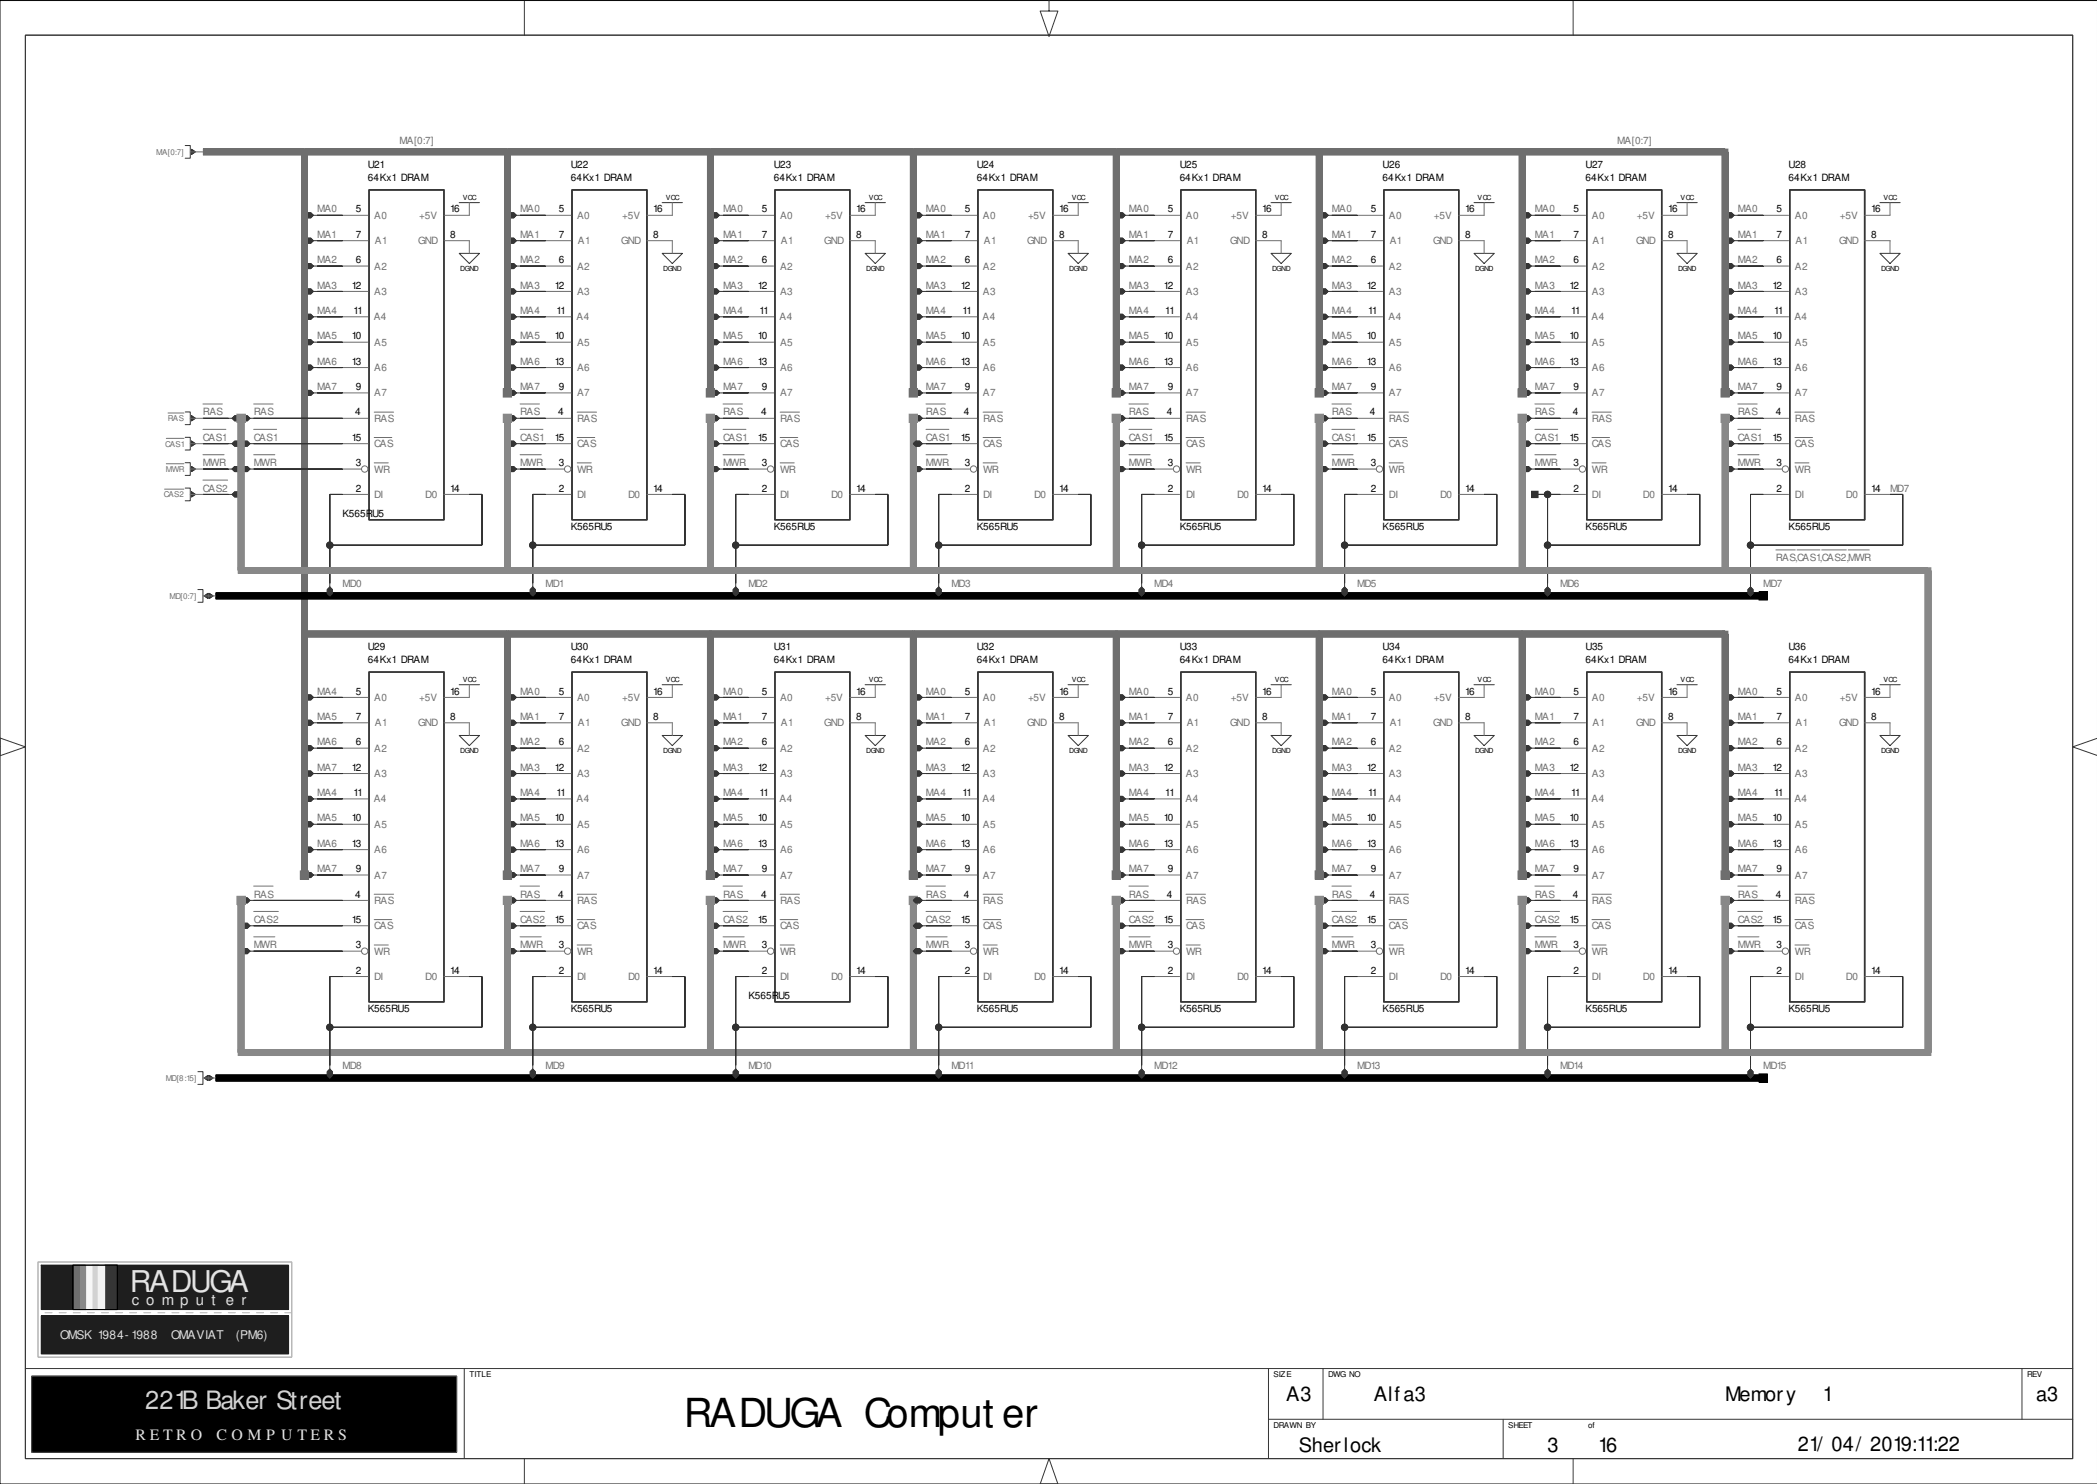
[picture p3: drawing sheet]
<svg xmlns="http://www.w3.org/2000/svg" width="420mm" height="297mm" viewBox="0 0 420 297" stroke-linecap="round" stroke-linejoin="round" font-family="sans-serif">
<defs><g id="words">
<text font-size="8" x="136.9" y="285.6">RADUGA Comput er</text>
<text font-size="6" fill="#e2e2e2" x="26" y="258.5">RADUGA</text>
<text font-size="5.1" fill="#d3d3d3" x="29" y="282">221B Baker Street</text>
<g font-size="4">
<text x="257.5" y="280.4">A3</text>
<text x="275" y="280.4">Alfa3</text>
<text x="345.4" y="280.4">Memory</text>
<text x="364.9" y="280.4">1</text>
<text x="407.6" y="280.4">a3</text>
<text x="260" y="290.6">Sherlock</text>
<text x="309.8" y="290.6">3</text>
<text x="320" y="290.6">16</text>
<text x="359.9" y="290.5">21/ 04/ 2019:11:22</text>
</g>
<g font-size="3.2" fill="#e2e2e2">
<text x="27.1" y="288.2">R E T R O</text>
<text x="43.3" y="288.2">C O M P U T E R S</text>
</g>
<text font-size="3" fill="#dfdfdf" x="26.4" y="261.3">c o m p u t e r</text>
<text font-size="2.4" fill="#dfdfdf" x="12" y="268">OMSK 1984- 1988</text>
<g font-size="2.4" fill="#e2e2e2">
<text x="34.3" y="268">OMAVIAT</text>
<text x="47.2" y="268">(PM6)</text>
</g>
<g font-size="2" fill="#6f6f6f">
<text x="80" y="28.8">MA[0:7]</text>
<text x="323.8" y="28.8">MA[0:7]</text>
<text x="63.5" y="42.5">MA0</text>
<text x="63.5" y="47.6">MA1</text>
<text x="74.9" y="43.8">A0</text>
<text x="83.9" y="43.8">+5V</text>
<text x="104.1" y="42.5">MA0</text>
<text x="104.1" y="47.6">MA1</text>
<text x="115.5" y="43.8">A0</text>
<text x="124.5" y="43.8">+5V</text>
<text x="144.7" y="42.5">MA0</text>
<text x="144.7" y="47.6">MA1</text>
<text x="156.2" y="43.8">A0</text>
<text x="165.2" y="43.8">+5V</text>
<text x="185.4" y="42.5">MA0</text>
<text x="185.4" y="47.6">MA1</text>
<text x="196.8" y="43.8">A0</text>
<text x="205.8" y="43.8">+5V</text>
<text x="226" y="42.5">MA0</text>
<text x="226" y="47.6">MA1</text>
<text x="237.4" y="43.8">A0</text>
<text x="246.4" y="43.8">+5V</text>
<text x="266.6" y="42.5">MA0</text>
<text x="266.6" y="47.6">MA1</text>
<text x="278" y="43.8">A0</text>
<text x="287.1" y="43.8">+5V</text>
<text x="307.3" y="42.5">MA0</text>
<text x="307.3" y="47.6">MA1</text>
<text x="318.7" y="43.8">A0</text>
<text x="327.7" y="43.8">+5V</text>
<text x="347.9" y="42.5">MA0</text>
<text x="347.9" y="47.6">MA1</text>
<text x="359.3" y="43.8">A0</text>
<text x="368.3" y="43.8">+5V</text>
<text x="63.5" y="52.7">MA2</text>
<text x="74.9" y="54">A2</text>
<text x="75.1" y="48.9">A1</text>
<text x="83.7" y="48.9">GND</text>
<text x="104.1" y="52.7">MA2</text>
<text x="115.5" y="54">A2</text>
<text x="115.7" y="48.9">A1</text>
<text x="124.4" y="48.9">GND</text>
<text x="144.7" y="52.7">MA2</text>
<text x="156.2" y="54">A2</text>
<text x="156.3" y="48.9">A1</text>
<text x="165" y="48.9">GND</text>
<text x="185.4" y="52.7">MA2</text>
<text x="196.8" y="54">A2</text>
<text x="196.9" y="48.9">A1</text>
<text x="205.6" y="48.9">GND</text>
<text x="226" y="52.7">MA2</text>
<text x="237.4" y="54">A2</text>
<text x="237.6" y="48.9">A1</text>
<text x="246.3" y="48.9">GND</text>
<text x="266.6" y="52.7">MA2</text>
<text x="278" y="54">A2</text>
<text x="278.2" y="48.9">A1</text>
<text x="286.9" y="48.9">GND</text>
<text x="307.3" y="52.7">MA2</text>
<text x="318.7" y="54">A2</text>
<text x="318.8" y="48.9">A1</text>
<text x="327.5" y="48.9">GND</text>
<text x="347.9" y="52.7">MA2</text>
<text x="359.3" y="54">A2</text>
<text x="359.5" y="48.9">A1</text>
<text x="368.2" y="48.9">GND</text>
<text x="63.5" y="57.8">MA3</text>
<text x="74.9" y="59">A3</text>
<text x="104.1" y="57.8">MA3</text>
<text x="115.5" y="59">A3</text>
<text x="144.7" y="57.8">MA3</text>
<text x="156.2" y="59">A3</text>
<text x="185.4" y="57.8">MA3</text>
<text x="196.8" y="59">A3</text>
<text x="226" y="57.8">MA3</text>
<text x="237.4" y="59">A3</text>
<text x="266.6" y="57.8">MA3</text>
<text x="278" y="59">A3</text>
<text x="307.3" y="57.8">MA3</text>
<text x="318.7" y="59">A3</text>
<text x="347.9" y="57.8">MA3</text>
<text x="359.3" y="59">A3</text>
<text x="63.5" y="62.8">MA4</text>
<text x="74.8" y="64.1">A4</text>
<text x="104.1" y="62.8">MA4</text>
<text x="115.4" y="64.1">A4</text>
<text x="144.7" y="62.8">MA4</text>
<text x="156.1" y="64.1">A4</text>
<text x="185.4" y="62.8">MA4</text>
<text x="196.7" y="64.1">A4</text>
<text x="226" y="62.8">MA4</text>
<text x="237.3" y="64.1">A4</text>
<text x="266.6" y="62.8">MA4</text>
<text x="278" y="64.1">A4</text>
<text x="307.3" y="62.8">MA4</text>
<text x="318.6" y="64.1">A4</text>
<text x="347.9" y="62.8">MA4</text>
<text x="359.2" y="64.1">A4</text>
<text x="63.5" y="67.9">MA5</text>
<text x="74.9" y="69.2">A5</text>
<text x="104.1" y="67.9">MA5</text>
<text x="115.5" y="69.2">A5</text>
<text x="144.7" y="67.9">MA5</text>
<text x="156.2" y="69.2">A5</text>
<text x="185.4" y="67.9">MA5</text>
<text x="196.8" y="69.2">A5</text>
<text x="226" y="67.9">MA5</text>
<text x="237.4" y="69.2">A5</text>
<text x="266.6" y="67.9">MA5</text>
<text x="278" y="69.2">A5</text>
<text x="307.3" y="67.9">MA5</text>
<text x="318.7" y="69.2">A5</text>
<text x="347.9" y="67.9">MA5</text>
<text x="359.3" y="69.2">A5</text>
<text x="63.5" y="73">MA6</text>
<text x="74.9" y="74.3">A6</text>
<text x="104.1" y="73">MA6</text>
<text x="115.5" y="74.3">A6</text>
<text x="144.7" y="73">MA6</text>
<text x="156.2" y="74.3">A6</text>
<text x="185.4" y="73">MA6</text>
<text x="196.8" y="74.3">A6</text>
<text x="226" y="73">MA6</text>
<text x="237.4" y="74.3">A6</text>
<text x="266.6" y="73">MA6</text>
<text x="278" y="74.3">A6</text>
<text x="307.3" y="73">MA6</text>
<text x="318.7" y="74.3">A6</text>
<text x="347.9" y="73">MA6</text>
<text x="359.3" y="74.3">A6</text>
<text x="40.6" y="83.2">RAS</text>
<text x="50.8" y="83.2">RAS</text>
<text x="63.5" y="78.1">MA7</text>
<text x="74.9" y="79.4">A7</text>
<text x="104.1" y="83.2">RAS</text>
<text x="104.1" y="78.1">MA7</text>
<text x="115.5" y="79.4">A7</text>
<text x="144.7" y="83.2">RAS</text>
<text x="144.7" y="78.1">MA7</text>
<text x="156.2" y="79.4">A7</text>
<text x="185.4" y="83.2">RAS</text>
<text x="185.4" y="78.1">MA7</text>
<text x="196.8" y="79.4">A7</text>
<text x="226" y="83.2">RAS</text>
<text x="226" y="78.1">MA7</text>
<text x="237.4" y="79.4">A7</text>
<text x="266.6" y="83.2">RAS</text>
<text x="266.6" y="78.1">MA7</text>
<text x="278" y="79.4">A7</text>
<text x="307.3" y="83.2">RAS</text>
<text x="307.3" y="78.1">MA7</text>
<text x="318.7" y="79.4">A7</text>
<text x="347.9" y="83.2">RAS</text>
<text x="347.9" y="78.1">MA7</text>
<text x="359.3" y="79.4">A7</text>
<text x="40.6" y="88.2">CAS1</text>
<text x="50.8" y="88.2">CAS1</text>
<text x="74.9" y="84.4">RAS</text>
<text x="74.9" y="89.5">CAS</text>
<text x="104.1" y="88.2">CAS1</text>
<text x="115.5" y="84.4">RAS</text>
<text x="115.5" y="89.5">CAS</text>
<text x="144.7" y="88.2">CAS1</text>
<text x="156.2" y="84.4">RAS</text>
<text x="156.2" y="89.5">CAS</text>
<text x="185.4" y="88.2">CAS1</text>
<text x="196.8" y="84.4">RAS</text>
<text x="196.8" y="89.5">CAS</text>
<text x="226" y="88.2">CAS1</text>
<text x="237.4" y="84.4">RAS</text>
<text x="237.4" y="89.5">CAS</text>
<text x="266.6" y="88.2">CAS1</text>
<text x="278.1" y="84.4">RAS</text>
<text x="278.1" y="89.5">CAS</text>
<text x="307.3" y="88.2">CAS1</text>
<text x="318.7" y="84.4">RAS</text>
<text x="318.7" y="89.5">CAS</text>
<text x="347.9" y="88.2">CAS1</text>
<text x="359.3" y="84.4">RAS</text>
<text x="359.3" y="89.5">CAS</text>
<text x="40.6" y="93.3">MWR</text>
<text x="50.8" y="93.3">MWR</text>
<text x="74.9" y="94.6">WR</text>
<text x="104.1" y="93.3">MWR</text>
<text x="115.5" y="94.6">WR</text>
<text x="144.7" y="93.3">MWR</text>
<text x="156.2" y="94.6">WR</text>
<text x="185.4" y="93.3">MWR</text>
<text x="196.8" y="94.6">WR</text>
<text x="226" y="93.3">MWR</text>
<text x="237.4" y="94.6">WR</text>
<text x="266.6" y="93.3">MWR</text>
<text x="278.1" y="94.6">WR</text>
<text x="307.3" y="93.3">MWR</text>
<text x="318.7" y="94.6">WR</text>
<text x="347.9" y="93.3">MWR</text>
<text x="359.3" y="94.6">WR</text>
<text x="40.6" y="98.4">CAS2</text>
<text x="74.9" y="99.7">DI</text>
<text x="85.1" y="99.7">D0</text>
<text x="115.5" y="99.7">DI</text>
<text x="125.8" y="99.7">D0</text>
<text x="156.2" y="99.7">DI</text>
<text x="166.4" y="99.7">D0</text>
<text x="196.8" y="99.7">DI</text>
<text x="207" y="99.7">D0</text>
<text x="237.4" y="99.7">DI</text>
<text x="247.7" y="99.7">D0</text>
<text x="278.1" y="99.7">DI</text>
<text x="288.3" y="99.7">D0</text>
<text x="318.7" y="99.7">DI</text>
<text x="328.9" y="99.7">D0</text>
<text x="359.3" y="99.7">DI</text>
<text x="369.5" y="99.7">D0</text>
<text x="378.4" y="98.4">MD7</text>
<text x="355.5" y="112.4">RAS,CAS1,CAS2,MWR</text>
<text x="68.6" y="117.4">MD0</text>
<text x="109.2" y="117.4">MD1</text>
<text x="149.8" y="117.4">MD2</text>
<text x="190.5" y="117.4">MD3</text>
<text x="231.1" y="117.4">MD4</text>
<text x="271.7" y="117.4">MD5</text>
<text x="312.3" y="117.4">MD6</text>
<text x="353" y="117.4">MD7</text>
<text x="63.5" y="139">MA4</text>
<text x="74.9" y="140.3">A0</text>
<text x="83.9" y="140.3">+5V</text>
<text x="104.1" y="139">MA0</text>
<text x="115.5" y="140.3">A0</text>
<text x="124.5" y="140.3">+5V</text>
<text x="144.7" y="139">MA0</text>
<text x="156.2" y="140.3">A0</text>
<text x="165.2" y="140.3">+5V</text>
<text x="185.4" y="139">MA0</text>
<text x="196.8" y="140.3">A0</text>
<text x="205.8" y="140.3">+5V</text>
<text x="226" y="139">MA0</text>
<text x="237.4" y="140.3">A0</text>
<text x="246.4" y="140.3">+5V</text>
<text x="266.6" y="139">MA0</text>
<text x="278" y="140.3">A0</text>
<text x="287.1" y="140.3">+5V</text>
<text x="307.3" y="139">MA0</text>
<text x="318.7" y="140.3">A0</text>
<text x="327.7" y="140.3">+5V</text>
<text x="347.9" y="139">MA0</text>
<text x="359.3" y="140.3">A0</text>
<text x="368.3" y="140.3">+5V</text>
<text x="63.5" y="144.1">MA5</text>
<text x="63.5" y="149.2">MA6</text>
<text x="75.1" y="145.4">A1</text>
<text x="83.7" y="145.4">GND</text>
<text x="104.1" y="144.1">MA1</text>
<text x="104.1" y="149.2">MA2</text>
<text x="115.7" y="145.4">A1</text>
<text x="124.4" y="145.4">GND</text>
<text x="144.7" y="144.1">MA1</text>
<text x="144.7" y="149.2">MA2</text>
<text x="156.3" y="145.4">A1</text>
<text x="165" y="145.4">GND</text>
<text x="185.4" y="144.1">MA1</text>
<text x="185.4" y="149.2">MA2</text>
<text x="196.9" y="145.4">A1</text>
<text x="205.6" y="145.4">GND</text>
<text x="226" y="144.1">MA1</text>
<text x="226" y="149.2">MA2</text>
<text x="237.6" y="145.4">A1</text>
<text x="246.3" y="145.4">GND</text>
<text x="266.6" y="144.1">MA1</text>
<text x="266.6" y="149.2">MA2</text>
<text x="278.2" y="145.4">A1</text>
<text x="286.9" y="145.4">GND</text>
<text x="307.3" y="144.1">MA1</text>
<text x="307.3" y="149.2">MA2</text>
<text x="318.8" y="145.4">A1</text>
<text x="327.5" y="145.4">GND</text>
<text x="347.9" y="144.1">MA1</text>
<text x="347.9" y="149.2">MA2</text>
<text x="359.5" y="145.4">A1</text>
<text x="368.2" y="145.4">GND</text>
<text x="63.5" y="154.3">MA7</text>
<text x="74.9" y="150.5">A2</text>
<text x="74.9" y="155.5">A3</text>
<text x="104.1" y="154.3">MA3</text>
<text x="115.5" y="150.5">A2</text>
<text x="115.5" y="155.5">A3</text>
<text x="144.7" y="154.3">MA3</text>
<text x="156.2" y="150.5">A2</text>
<text x="156.2" y="155.5">A3</text>
<text x="185.4" y="154.3">MA3</text>
<text x="196.8" y="150.5">A2</text>
<text x="196.8" y="155.5">A3</text>
<text x="226" y="154.3">MA3</text>
<text x="237.4" y="150.5">A2</text>
<text x="237.4" y="155.5">A3</text>
<text x="266.6" y="154.3">MA3</text>
<text x="278" y="150.5">A2</text>
<text x="278" y="155.5">A3</text>
<text x="307.3" y="154.3">MA3</text>
<text x="318.7" y="150.5">A2</text>
<text x="318.7" y="155.5">A3</text>
<text x="347.9" y="154.3">MA3</text>
<text x="359.3" y="150.5">A2</text>
<text x="359.3" y="155.5">A3</text>
<text x="63.5" y="159.3">MA4</text>
<text x="74.8" y="160.6">A4</text>
<text x="104.1" y="159.3">MA4</text>
<text x="115.4" y="160.6">A4</text>
<text x="144.7" y="159.3">MA4</text>
<text x="156.1" y="160.6">A4</text>
<text x="185.4" y="159.3">MA4</text>
<text x="196.7" y="160.6">A4</text>
<text x="226" y="159.3">MA4</text>
<text x="237.3" y="160.6">A4</text>
<text x="266.6" y="159.3">MA4</text>
<text x="278" y="160.6">A4</text>
<text x="307.3" y="159.3">MA4</text>
<text x="318.6" y="160.6">A4</text>
<text x="347.9" y="159.3">MA4</text>
<text x="359.2" y="160.6">A4</text>
<text x="63.5" y="164.4">MA5</text>
<text x="74.9" y="165.7">A5</text>
<text x="104.1" y="164.4">MA5</text>
<text x="115.5" y="165.7">A5</text>
<text x="144.7" y="164.4">MA5</text>
<text x="156.2" y="165.7">A5</text>
<text x="185.4" y="164.4">MA5</text>
<text x="196.8" y="165.7">A5</text>
<text x="226" y="164.4">MA5</text>
<text x="237.4" y="165.7">A5</text>
<text x="266.6" y="164.4">MA5</text>
<text x="278" y="165.7">A5</text>
<text x="307.3" y="164.4">MA5</text>
<text x="318.7" y="165.7">A5</text>
<text x="347.9" y="164.4">MA5</text>
<text x="359.3" y="165.7">A5</text>
<text x="63.5" y="169.5">MA6</text>
<text x="74.9" y="170.8">A6</text>
<text x="104.1" y="169.5">MA6</text>
<text x="115.5" y="170.8">A6</text>
<text x="144.7" y="169.5">MA6</text>
<text x="156.2" y="170.8">A6</text>
<text x="185.4" y="169.5">MA6</text>
<text x="196.8" y="170.8">A6</text>
<text x="226" y="169.5">MA6</text>
<text x="237.4" y="170.8">A6</text>
<text x="266.6" y="169.5">MA6</text>
<text x="278" y="170.8">A6</text>
<text x="307.3" y="169.5">MA6</text>
<text x="318.7" y="170.8">A6</text>
<text x="347.9" y="169.5">MA6</text>
<text x="359.3" y="170.8">A6</text>
<text x="50.8" y="179.7">RAS</text>
<text x="63.5" y="174.6">MA7</text>
<text x="74.9" y="175.9">A7</text>
<text x="104.1" y="179.7">RAS</text>
<text x="104.1" y="174.6">MA7</text>
<text x="115.5" y="175.9">A7</text>
<text x="144.7" y="179.7">RAS</text>
<text x="144.7" y="174.6">MA7</text>
<text x="156.2" y="175.9">A7</text>
<text x="185.4" y="179.7">RAS</text>
<text x="185.4" y="174.6">MA7</text>
<text x="196.8" y="175.9">A7</text>
<text x="226" y="179.7">RAS</text>
<text x="226" y="174.6">MA7</text>
<text x="237.4" y="175.9">A7</text>
<text x="266.6" y="179.7">RAS</text>
<text x="266.6" y="174.6">MA7</text>
<text x="278" y="175.9">A7</text>
<text x="307.3" y="179.7">RAS</text>
<text x="307.3" y="174.6">MA7</text>
<text x="318.7" y="175.9">A7</text>
<text x="347.9" y="179.7">RAS</text>
<text x="347.9" y="174.6">MA7</text>
<text x="359.3" y="175.9">A7</text>
<text x="50.8" y="184.7">CAS2</text>
<text x="74.9" y="180.9">RAS</text>
<text x="104.1" y="184.7">CAS2</text>
<text x="115.5" y="180.9">RAS</text>
<text x="144.7" y="184.7">CAS2</text>
<text x="156.2" y="180.9">RAS</text>
<text x="185.4" y="184.7">CAS2</text>
<text x="196.8" y="180.9">RAS</text>
<text x="226" y="184.7">CAS2</text>
<text x="237.4" y="180.9">RAS</text>
<text x="266.6" y="184.7">CAS2</text>
<text x="278.1" y="180.9">RAS</text>
<text x="307.3" y="184.7">CAS2</text>
<text x="318.7" y="180.9">RAS</text>
<text x="347.9" y="184.7">CAS2</text>
<text x="359.3" y="180.9">RAS</text>
<text x="50.8" y="189.8">MWR</text>
<text x="74.9" y="191.1">WR</text>
<text x="74.9" y="186">CAS</text>
<text x="104.1" y="189.8">MWR</text>
<text x="115.5" y="191.1">WR</text>
<text x="115.5" y="186">CAS</text>
<text x="144.7" y="189.8">MWR</text>
<text x="156.2" y="191.1">WR</text>
<text x="156.2" y="186">CAS</text>
<text x="185.4" y="189.8">MWR</text>
<text x="196.8" y="191.1">WR</text>
<text x="196.8" y="186">CAS</text>
<text x="226" y="189.8">MWR</text>
<text x="237.4" y="191.1">WR</text>
<text x="237.4" y="186">CAS</text>
<text x="266.6" y="189.8">MWR</text>
<text x="278.1" y="191.1">WR</text>
<text x="278.1" y="186">CAS</text>
<text x="307.3" y="189.8">MWR</text>
<text x="318.7" y="191.1">WR</text>
<text x="318.7" y="186">CAS</text>
<text x="347.9" y="189.8">MWR</text>
<text x="359.3" y="191.1">WR</text>
<text x="359.3" y="186">CAS</text>
<text x="74.9" y="196.2">DI</text>
<text x="85.1" y="196.2">D0</text>
<text x="115.5" y="196.2">DI</text>
<text x="125.8" y="196.2">D0</text>
<text x="156.2" y="196.2">DI</text>
<text x="166.4" y="196.2">D0</text>
<text x="196.8" y="196.2">DI</text>
<text x="207" y="196.2">D0</text>
<text x="237.4" y="196.2">DI</text>
<text x="247.7" y="196.2">D0</text>
<text x="278.1" y="196.2">DI</text>
<text x="288.3" y="196.2">D0</text>
<text x="318.7" y="196.2">DI</text>
<text x="328.9" y="196.2">D0</text>
<text x="359.3" y="196.2">DI</text>
<text x="369.5" y="196.2">D0</text>
<text x="68.6" y="213.9">MD8</text>
<text x="109.2" y="213.9">MD9</text>
<text x="149.8" y="213.9">MD10</text>
<text x="190.5" y="213.9">MD11</text>
<text x="231.1" y="213.9">MD12</text>
<text x="271.7" y="213.9">MD13</text>
<text x="312.3" y="213.9">MD14</text>
<text x="353" y="213.9">MD15</text>
</g>
<g font-size="2">
<text x="73.6" y="33.7">U21</text>
<text x="114.3" y="33.7">U22</text>
<text x="154.9" y="33.7">U23</text>
<text x="195.5" y="33.7">U24</text>
<text x="236.2" y="33.6">U25</text>
<text x="276.8" y="33.7">U26</text>
<text x="317.4" y="33.7">U27</text>
<text x="358.1" y="33.7">U28</text>
<text x="73.6" y="36.2">64Kx1 DRAM</text>
<text x="114.3" y="36.2">64Kx1 DRAM</text>
<text x="154.9" y="36.2">64Kx1 DRAM</text>
<text x="195.5" y="36.2">64Kx1 DRAM</text>
<text x="236.2" y="36.2">64Kx1 DRAM</text>
<text x="276.8" y="36.2">64Kx1 DRAM</text>
<text x="317.4" y="36.2">64Kx1 DRAM</text>
<text x="358.1" y="36.2">64Kx1 DRAM</text>
<text x="71.2" y="42.5">5</text>
<text x="71.2" y="47.6">7</text>
<text x="90.2" y="47.6">8</text>
<text x="90.2" y="42.5">16</text>
<text x="111.9" y="42.5">5</text>
<text x="111.9" y="47.6">7</text>
<text x="130.8" y="47.6">8</text>
<text x="130.8" y="42.5">16</text>
<text x="152.5" y="42.5">5</text>
<text x="152.5" y="47.6">7</text>
<text x="171.4" y="42.5">16</text>
<text x="171.4" y="47.6">8</text>
<text x="193.1" y="42.5">5</text>
<text x="193.1" y="47.6">7</text>
<text x="212" y="47.6">8</text>
<text x="212" y="42.5">16</text>
<text x="233.8" y="42.5">5</text>
<text x="233.8" y="47.6">7</text>
<text x="252.7" y="47.6">8</text>
<text x="252.7" y="42.5">16</text>
<text x="274.4" y="42.5">5</text>
<text x="274.4" y="47.6">7</text>
<text x="293.3" y="47.6">8</text>
<text x="293.3" y="42.5">16</text>
<text x="315" y="42.5">5</text>
<text x="315" y="47.6">7</text>
<text x="333.9" y="47.6">8</text>
<text x="333.9" y="42.5">16</text>
<text x="355.7" y="42.5">5</text>
<text x="355.7" y="47.6">7</text>
<text x="374.6" y="47.6">8</text>
<text x="374.6" y="42.5">16</text>
<text x="71.2" y="52.7">6</text>
<text x="111.9" y="52.7">6</text>
<text x="152.5" y="52.7">6</text>
<text x="193.1" y="52.7">6</text>
<text x="233.8" y="52.7">6</text>
<text x="274.4" y="52.7">6</text>
<text x="315" y="52.7">6</text>
<text x="355.7" y="52.7">6</text>
<text x="70.4" y="57.8">12</text>
<text x="111.1" y="57.8">12</text>
<text x="151.7" y="57.8">12</text>
<text x="192.3" y="57.8">12</text>
<text x="233" y="57.8">12</text>
<text x="273.6" y="57.8">12</text>
<text x="314.2" y="57.8">12</text>
<text x="354.9" y="57.8">12</text>
<text x="70.8" y="62.8">11</text>
<text x="111.4" y="62.8">11</text>
<text x="152" y="62.8">11</text>
<text x="192.7" y="62.8">11</text>
<text x="233.3" y="62.8">11</text>
<text x="273.9" y="62.8">11</text>
<text x="314.6" y="62.8">11</text>
<text x="355.2" y="62.8">11</text>
<text x="70.4" y="67.9">10</text>
<text x="111.1" y="67.9">10</text>
<text x="151.7" y="67.9">10</text>
<text x="192.3" y="67.9">10</text>
<text x="233" y="67.9">10</text>
<text x="273.6" y="67.9">10</text>
<text x="314.2" y="67.9">10</text>
<text x="354.9" y="67.9">10</text>
<text x="70.4" y="73">13</text>
<text x="111.1" y="73">13</text>
<text x="151.7" y="73">13</text>
<text x="192.3" y="73">13</text>
<text x="233" y="73">13</text>
<text x="273.6" y="73">13</text>
<text x="314.2" y="73">13</text>
<text x="354.9" y="73">13</text>
<text x="71.1" y="83.2">4</text>
<text x="71.2" y="78.1">9</text>
<text x="111.7" y="83.2">4</text>
<text x="111.9" y="78.1">9</text>
<text x="152.3" y="83.2">4</text>
<text x="152.5" y="78.1">9</text>
<text x="193" y="83.2">4</text>
<text x="193.1" y="78.1">9</text>
<text x="233.6" y="83.2">4</text>
<text x="233.8" y="78.1">9</text>
<text x="274.2" y="83.2">4</text>
<text x="274.4" y="78.1">9</text>
<text x="314.9" y="83.2">4</text>
<text x="315" y="78.1">9</text>
<text x="355.5" y="83.2">4</text>
<text x="355.7" y="78.1">9</text>
<text x="70.4" y="88.2">15</text>
<text x="111.1" y="88.2">15</text>
<text x="151.7" y="88.2">15</text>
<text x="192.3" y="88.2">15</text>
<text x="233" y="88.2">15</text>
<text x="273.6" y="88.2">15</text>
<text x="314.2" y="88.2">15</text>
<text x="354.9" y="88.2">15</text>
<text x="71.2" y="93.3">3</text>
<text x="111.9" y="93.3">3</text>
<text x="152.5" y="93.3">3</text>
<text x="193.1" y="93.3">3</text>
<text x="233.8" y="93.3">3</text>
<text x="274.4" y="93.3">3</text>
<text x="315" y="93.3">3</text>
<text x="355.7" y="93.3">3</text>
<text x="71.2" y="98.4">2</text>
<text x="90.2" y="98.4">14</text>
<text x="111.9" y="98.4">2</text>
<text x="130.8" y="98.4">14</text>
<text x="152.5" y="98.4">2</text>
<text x="171.4" y="98.4">14</text>
<text x="193.1" y="98.4">2</text>
<text x="212" y="98.4">14</text>
<text x="233.8" y="98.4">2</text>
<text x="252.7" y="98.4">14</text>
<text x="274.4" y="98.4">2</text>
<text x="293.3" y="98.4">14</text>
<text x="315" y="98.4">2</text>
<text x="333.9" y="98.4">14</text>
<text x="355.7" y="98.4">2</text>
<text x="374.6" y="98.4">14</text>
<text x="68.6" y="103.5">K565RU5</text>
<text x="114.3" y="106">K565RU5</text>
<text x="154.9" y="106">K565RU5</text>
<text x="195.5" y="106">K565RU5</text>
<text x="236.2" y="106">K565RU5</text>
<text x="276.8" y="106">K565RU5</text>
<text x="317.4" y="106">K565RU5</text>
<text x="358.1" y="106">K565RU5</text>
<text x="73.6" y="130.1">U29</text>
<text x="114.3" y="130.1">U30</text>
<text x="154.9" y="130.1">U31</text>
<text x="195.5" y="130.1">U32</text>
<text x="236.2" y="130.1">U33</text>
<text x="276.8" y="130.1">U34</text>
<text x="317.4" y="130.1">U35</text>
<text x="358.1" y="130.1">U36</text>
<text x="73.6" y="132.7">64Kx1 DRAM</text>
<text x="114.3" y="132.7">64Kx1 DRAM</text>
<text x="154.9" y="132.7">64Kx1 DRAM</text>
<text x="195.5" y="132.7">64Kx1 DRAM</text>
<text x="236.2" y="132.7">64Kx1 DRAM</text>
<text x="276.8" y="132.7">64Kx1 DRAM</text>
<text x="317.4" y="132.7">64Kx1 DRAM</text>
<text x="358.1" y="132.7">64Kx1 DRAM</text>
<text x="71.2" y="139">5</text>
<text x="90.1" y="139">16</text>
<text x="111.9" y="139">5</text>
<text x="130.8" y="139">16</text>
<text x="152.5" y="139">5</text>
<text x="171.4" y="139">16</text>
<text x="193.1" y="139">5</text>
<text x="212" y="139">16</text>
<text x="233.8" y="139">5</text>
<text x="252.7" y="139">16</text>
<text x="274.4" y="139">5</text>
<text x="293.3" y="139">16</text>
<text x="315" y="139">5</text>
<text x="333.9" y="139">16</text>
<text x="355.7" y="139">5</text>
<text x="374.6" y="139">16</text>
<text x="71.2" y="144.1">7</text>
<text x="71.2" y="149.2">6</text>
<text x="90.1" y="144.1">8</text>
<text x="111.9" y="144.1">7</text>
<text x="111.9" y="149.2">6</text>
<text x="130.8" y="144.1">8</text>
<text x="152.5" y="144.1">7</text>
<text x="152.5" y="149.2">6</text>
<text x="171.4" y="144.1">8</text>
<text x="193.1" y="144.1">7</text>
<text x="193.1" y="149.2">6</text>
<text x="212" y="144.1">8</text>
<text x="233.8" y="144.1">7</text>
<text x="233.8" y="149.2">6</text>
<text x="252.7" y="144.1">8</text>
<text x="274.4" y="144.1">7</text>
<text x="274.4" y="149.2">6</text>
<text x="293.3" y="144.1">8</text>
<text x="315" y="144.1">7</text>
<text x="315" y="149.2">6</text>
<text x="333.9" y="144.1">8</text>
<text x="355.7" y="144.1">7</text>
<text x="355.7" y="149.2">6</text>
<text x="374.6" y="144.1">8</text>
<text x="70.4" y="154.3">12</text>
<text x="111.1" y="154.3">12</text>
<text x="151.7" y="154.3">12</text>
<text x="192.3" y="154.3">12</text>
<text x="233" y="154.3">12</text>
<text x="273.6" y="154.3">12</text>
<text x="314.2" y="154.3">12</text>
<text x="354.9" y="154.3">12</text>
<text x="70.8" y="159.3">11</text>
<text x="111.4" y="159.3">11</text>
<text x="152" y="159.3">11</text>
<text x="192.7" y="159.3">11</text>
<text x="233.3" y="159.3">11</text>
<text x="273.9" y="159.3">11</text>
<text x="314.6" y="159.3">11</text>
<text x="355.2" y="159.3">11</text>
<text x="70.4" y="164.4">10</text>
<text x="111.1" y="164.4">10</text>
<text x="151.7" y="164.4">10</text>
<text x="192.3" y="164.4">10</text>
<text x="233" y="164.4">10</text>
<text x="273.6" y="164.4">10</text>
<text x="314.2" y="164.4">10</text>
<text x="354.9" y="164.4">10</text>
<text x="70.4" y="169.5">13</text>
<text x="111.1" y="169.5">13</text>
<text x="151.7" y="169.5">13</text>
<text x="192.3" y="169.5">13</text>
<text x="233" y="169.5">13</text>
<text x="273.6" y="169.5">13</text>
<text x="314.2" y="169.5">13</text>
<text x="354.9" y="169.5">13</text>
<text x="71.1" y="179.7">4</text>
<text x="71.2" y="174.6">9</text>
<text x="111.7" y="179.7">4</text>
<text x="111.9" y="174.6">9</text>
<text x="152.3" y="179.7">4</text>
<text x="152.5" y="174.6">9</text>
<text x="193" y="179.7">4</text>
<text x="193.1" y="174.6">9</text>
<text x="233.6" y="179.7">4</text>
<text x="233.8" y="174.6">9</text>
<text x="274.2" y="179.7">4</text>
<text x="274.4" y="174.6">9</text>
<text x="314.9" y="179.7">4</text>
<text x="315" y="174.6">9</text>
<text x="355.5" y="179.7">4</text>
<text x="355.7" y="174.6">9</text>
<text x="70.4" y="184.7">15</text>
<text x="111.1" y="184.7">15</text>
<text x="151.7" y="184.7">15</text>
<text x="192.3" y="184.7">15</text>
<text x="233" y="184.7">15</text>
<text x="273.6" y="184.7">15</text>
<text x="314.2" y="184.7">15</text>
<text x="354.9" y="184.7">15</text>
<text x="71.2" y="189.8">3</text>
<text x="111.9" y="189.8">3</text>
<text x="152.5" y="189.8">3</text>
<text x="193.1" y="189.8">3</text>
<text x="233.8" y="189.8">3</text>
<text x="274.4" y="189.8">3</text>
<text x="315" y="189.8">3</text>
<text x="355.7" y="189.8">3</text>
<text x="71.2" y="194.9">2</text>
<text x="90.1" y="194.9">14</text>
<text x="111.9" y="194.9">2</text>
<text x="130.8" y="194.9">14</text>
<text x="152.5" y="194.9">2</text>
<text x="171.4" y="194.9">14</text>
<text x="193.1" y="194.9">2</text>
<text x="212" y="194.9">14</text>
<text x="233.8" y="194.9">2</text>
<text x="252.7" y="194.9">14</text>
<text x="274.4" y="194.9">2</text>
<text x="293.3" y="194.9">14</text>
<text x="315" y="194.9">2</text>
<text x="333.9" y="194.9">14</text>
<text x="355.7" y="194.9">2</text>
<text x="374.6" y="194.9">14</text>
<text x="73.6" y="202.5">K565RU5</text>
<text x="114.3" y="202.5">K565RU5</text>
<text x="149.8" y="200">K565RU5</text>
<text x="195.5" y="202.5">K565RU5</text>
<text x="236.2" y="202.5">K565RU5</text>
<text x="276.8" y="202.5">K565RU5</text>
<text x="317.4" y="202.5">K565RU5</text>
<text x="358.1" y="202.5">K565RU5</text>
</g>
<g font-size="1.6" fill="#6f6f6f">
<text x="31.3" y="31">MA[0:7]</text>
<text x="33.1" y="89.4">CAS1</text>
<text x="33.6" y="84.3">RAS</text>
<text x="33.2" y="94.5">MWR</text>
<text x="32.8" y="99.5">CAS2</text>
<text x="34" y="119.8">MD[0:7]</text>
<text x="33.2" y="216.3">MD[8:15]</text>
</g>
<g font-size="1.6">
<text x="94" y="275.6">TITLE</text>
<text x="255" y="275.6">SIZE</text>
<text x="265.9" y="275.6">DWG NO</text>
<text x="405.8" y="275.6">REV</text>
<text x="255" y="285.8">DRAWN BY</text>
<text x="301.9" y="285.8">SHEET</text>
<text x="317.9" y="285.8">of</text>
</g>
<g font-size="1.4">
<text x="92.7" y="40">VCC</text>
<text x="133.3" y="40">VCC</text>
<text x="173.9" y="40">VCC</text>
<text x="214.6" y="40">VCC</text>
<text x="255.2" y="40">VCC</text>
<text x="295.8" y="40">VCC</text>
<text x="336.4" y="40">VCC</text>
<text x="377.1" y="40">VCC</text>
<text x="92.2" y="54.3">DGND</text>
<text x="132.8" y="54.3">DGND</text>
<text x="173.4" y="54.3">DGND</text>
<text x="214" y="54.3">DGND</text>
<text x="254.7" y="54.3">DGND</text>
<text x="295.3" y="54.3">DGND</text>
<text x="335.9" y="54.3">DGND</text>
<text x="376.6" y="54.3">DGND</text>
<text x="92.7" y="136.5">VCC</text>
<text x="133.3" y="136.5">VCC</text>
<text x="173.9" y="136.5">VCC</text>
<text x="214.6" y="136.5">VCC</text>
<text x="255.2" y="136.5">VCC</text>
<text x="295.8" y="136.5">VCC</text>
<text x="336.4" y="136.5">VCC</text>
<text x="377.1" y="136.5">VCC</text>
<text x="92.2" y="150.8">DGND</text>
<text x="132.8" y="150.8">DGND</text>
<text x="173.4" y="150.8">DGND</text>
<text x="214" y="150.8">DGND</text>
<text x="254.7" y="150.8">DGND</text>
<text x="295.3" y="150.8">DGND</text>
<text x="335.9" y="150.8">DGND</text>
<text x="376.6" y="150.8">DGND</text>
</g>
</g></defs>
<path d="M419.9 .1h-419.9v296.9h419.9" fill="none" stroke="#000" stroke-width=".2"/>
<path d="M73.9 38h15v66h-15z" fill="none" stroke="#353535" stroke-width=".3"/>
<g fill="none" stroke="#6f6f6f" stroke-width=".2">
<path d="M63.5 43.1h.1M68.6 43.1h5M68.6 48.2h5M68.6 53.3h5M68.6 58.3h5M88.9 48.2h5.1v2.5M94 40.6v2.5h-5.1M68.6 63.4h5M68.6 68.5h5M68.6 73.6h5M68.6 78.6h5M68.6 99h5"/>
<path d="M68.6 83.7h5M68.6 93.9h3.8M68.6 88.8h5M74.9 82.5h3.9M74.9 92.7h2.8M74.9 87.6h3.5M88.9 99h5.1"/>
<circle cx="73" cy="93.9" r=".63"/>
</g>
<path d="M91.9 50.7h4.1l-2 2zM91.9 40.6h4.1" fill="none" stroke="#353535" stroke-width=".2"/>
<path d="M60.9 43.1l.6-.5h.7l.5 .5-.5 .5h-.7z" fill-rule="evenodd" fill="#353535"/>
<path d="M60.9 43.1l.6-.5h.7l.5 .5-.5 .5h-.7zM62.7 43.1h.8" fill="none" stroke="#353535" stroke-width=".2"/>
<path d="M63.5 48.2h.1" fill="none" stroke="#6f6f6f" stroke-width=".2"/>
<path d="M60.9 48.2l.6-.5h.7l.5 .5-.5 .5h-.7z" fill-rule="evenodd" fill="#353535"/>
<path d="M60.9 48.2l.6-.5h.7l.5 .5-.5 .5h-.7zM62.7 48.2h.8" fill="none" stroke="#353535" stroke-width=".2"/>
<path d="M63.5 53.3h.1" fill="none" stroke="#6f6f6f" stroke-width=".2"/>
<path d="M60.9 53.3l.6-.6h.7l.5 .6-.5 .5h-.7z" fill-rule="evenodd" fill="#353535"/>
<path d="M60.9 53.3l.6-.6h.7l.5 .6-.5 .5h-.7zM62.7 53.3h.8" fill="none" stroke="#353535" stroke-width=".2"/>
<path d="M63.5 58.3h.1" fill="none" stroke="#6f6f6f" stroke-width=".2"/>
<path d="M60.9 58.3l.6-.5h.7l.5 .5-.5 .5h-.7z" fill-rule="evenodd" fill="#353535"/>
<path d="M60.9 58.3l.6-.5h.7l.5 .5-.5 .5h-.7zM62.7 58.3h.8" fill="none" stroke="#353535" stroke-width=".2"/>
<path d="M63.5 63.4h.1" fill="none" stroke="#6f6f6f" stroke-width=".2"/>
<path d="M60.9 63.4l.6-.5h.7l.5 .5-.5 .5h-.7z" fill-rule="evenodd" fill="#353535"/>
<path d="M60.9 63.4l.6-.5h.7l.5 .5-.5 .5h-.7zM62.7 63.4h.8" fill="none" stroke="#353535" stroke-width=".2"/>
<path d="M63.5 68.5h.1" fill="none" stroke="#6f6f6f" stroke-width=".2"/>
<path d="M60.9 68.5l.6-.5h.7l.5 .5-.5 .5h-.7z" fill-rule="evenodd" fill="#353535"/>
<path d="M60.9 68.5l.6-.5h.7l.5 .5-.5 .5h-.7zM62.7 68.5h.8" fill="none" stroke="#353535" stroke-width=".2"/>
<path d="M63.5 73.6h.1" fill="none" stroke="#6f6f6f" stroke-width=".2"/>
<path d="M60.9 73.6l.6-.5h.7l.5 .5-.5 .5h-.7z" fill-rule="evenodd" fill="#353535"/>
<path d="M60.9 73.6l.6-.5h.7l.5 .5-.5 .5h-.7zM62.7 73.6h.8" fill="none" stroke="#353535" stroke-width=".2"/>
<path d="M63.5 78.6h.1" fill="none" stroke="#6f6f6f" stroke-width=".2"/>
<path d="M61.5 78.1h.7l.5 .5-.5 .6h-.7l-.6-.6z" fill-rule="evenodd" fill="#353535"/>
<path d="M132.6 50.7h4l-2 2zM132.6 40.6h4M61.5 78.1h.7l.5 .5-.5 .6h-.7l-.6-.6zM62.7 78.6h.8" fill="none" stroke="#353535" stroke-width=".2"/>
<path d="M114.5 38h15v66h-15z" fill="none" stroke="#353535" stroke-width=".3"/>
<g fill="none" stroke="#6f6f6f" stroke-width=".2">
<path d="M109.2 43.1h5.1M109.2 48.2h5.1M109.2 53.3h5.1M109.2 58.3h5.1M129.5 48.2h5.1v2.5M134.6 40.6v2.5h-5.1M104.1 78.6h.1M109.2 63.4h5.1M109.2 68.5h5.1M109.2 73.6h5.1M109.2 78.6h5.1M109.2 99h5.1"/>
<path d="M109.2 83.7h5.1M109.2 93.9h3.8M109.2 88.8h5.1M115.5 82.5h3.9M115.5 92.7h2.9M115.5 87.6h3.6M129.5 99h5.1"/>
<circle cx="113.6" cy="93.9" r=".64"/>
</g>
<path d="M102.1 78.1h.7l.6 .5-.6 .6h-.7l-.5-.6z" fill-rule="evenodd" fill="#353535"/>
<path d="M102.1 78.1h.7l.6 .5-.6 .6h-.7l-.5-.6zM103.4 78.6h.7" fill="none" stroke="#353535" stroke-width=".2"/>
<path d="M104.1 73.6h.1" fill="none" stroke="#6f6f6f" stroke-width=".2"/>
<path d="M101.6 73.6l.5-.5h.7l.6 .5-.6 .5h-.7z" fill-rule="evenodd" fill="#353535"/>
<path d="M101.6 73.6l.5-.5h.7l.6 .5-.6 .5h-.7zM103.4 73.6h.7" fill="none" stroke="#353535" stroke-width=".2"/>
<path d="M104.1 68.5h.1" fill="none" stroke="#6f6f6f" stroke-width=".2"/>
<path d="M101.6 68.5l.5-.5h.7l.6 .5-.6 .5h-.7z" fill-rule="evenodd" fill="#353535"/>
<path d="M101.6 68.5l.5-.5h.7l.6 .5-.6 .5h-.7zM103.4 68.5h.7" fill="none" stroke="#353535" stroke-width=".2"/>
<path d="M104.1 63.4h.1" fill="none" stroke="#6f6f6f" stroke-width=".2"/>
<path d="M101.6 63.4l.5-.5h.7l.6 .5-.6 .5h-.7z" fill-rule="evenodd" fill="#353535"/>
<path d="M101.6 63.4l.5-.5h.7l.6 .5-.6 .5h-.7zM103.4 63.4h.7" fill="none" stroke="#353535" stroke-width=".2"/>
<path d="M104.1 58.3h.1" fill="none" stroke="#6f6f6f" stroke-width=".2"/>
<path d="M101.6 58.3l.5-.5h.7l.6 .5-.6 .5h-.7z" fill-rule="evenodd" fill="#353535"/>
<path d="M101.6 58.3l.5-.5h.7l.6 .5-.6 .5h-.7zM103.4 58.3h.7" fill="none" stroke="#353535" stroke-width=".2"/>
<path d="M104.1 53.3h.1" fill="none" stroke="#6f6f6f" stroke-width=".2"/>
<path d="M101.6 53.3l.5-.6h.7l.6 .6-.6 .5h-.7z" fill-rule="evenodd" fill="#353535"/>
<path d="M101.6 53.3l.5-.6h.7l.6 .6-.6 .5h-.7zM103.4 53.3h.7" fill="none" stroke="#353535" stroke-width=".2"/>
<path d="M104.1 48.2h.1" fill="none" stroke="#6f6f6f" stroke-width=".2"/>
<path d="M101.6 48.2l.5-.5h.7l.6 .5-.6 .5h-.7z" fill-rule="evenodd" fill="#353535"/>
<path d="M101.6 48.2l.5-.5h.7l.6 .5-.6 .5h-.7zM103.4 48.2h.7" fill="none" stroke="#353535" stroke-width=".2"/>
<path d="M104.1 43.1h.1" fill="none" stroke="#6f6f6f" stroke-width=".2"/>
<path d="M101.6 43.1l.5-.5h.7l.6 .5-.6 .5h-.7z" fill-rule="evenodd" fill="#353535"/>
<path d="M101.6 43.1l.5-.5h.7l.6 .5-.6 .5h-.7zM103.4 43.1h.7M173.2 50.7h4.1l-2.1 2zM173.2 40.6h4.1" fill="none" stroke="#353535" stroke-width=".2"/>
<path d="M155.1 38h15v66h-15z" fill="none" stroke="#353535" stroke-width=".3"/>
<g fill="none" stroke="#6f6f6f" stroke-width=".2">
<path d="M144.7 43.1h.1M149.8 43.1h5.1M149.8 48.2h5.1M149.8 53.3h5.1M149.8 58.3h5.1M170.1 48.2h5.1v2.5M175.2 40.6v2.5h-5.1M149.8 63.4h5.1M149.8 68.5h5.1M149.8 73.6h5.1M149.8 78.6h5.1M149.8 99h5.1"/>
<path d="M149.8 83.7h5.1M149.8 93.9h3.8M149.8 88.8h5.1M156.2 82.5h3.9M156.2 92.7h2.8M156.2 87.6h3.5M170.1 99h5.1"/>
<circle cx="154.3" cy="93.9" r=".63"/>
</g>
<path d="M142.2 43.1l.5-.5h.8l.5 .5-.5 .5h-.8z" fill-rule="evenodd" fill="#353535"/>
<path d="M142.2 43.1l.5-.5h.8l.5 .5-.5 .5h-.8zM144 43.1h.7" fill="none" stroke="#353535" stroke-width=".2"/>
<path d="M144.7 48.2h.1" fill="none" stroke="#6f6f6f" stroke-width=".2"/>
<path d="M142.2 48.2l.5-.5h.8l.5 .5-.5 .5h-.8z" fill-rule="evenodd" fill="#353535"/>
<path d="M142.2 48.2l.5-.5h.8l.5 .5-.5 .5h-.8zM144 48.2h.7" fill="none" stroke="#353535" stroke-width=".2"/>
<path d="M144.7 53.3h.1" fill="none" stroke="#6f6f6f" stroke-width=".2"/>
<path d="M142.2 53.3l.5-.6h.8l.5 .6-.5 .5h-.8z" fill-rule="evenodd" fill="#353535"/>
<path d="M142.2 53.3l.5-.6h.8l.5 .6-.5 .5h-.8zM144 53.3h.7" fill="none" stroke="#353535" stroke-width=".2"/>
<path d="M144.7 58.3h.1" fill="none" stroke="#6f6f6f" stroke-width=".2"/>
<path d="M142.2 58.3l.5-.5h.8l.5 .5-.5 .5h-.8z" fill-rule="evenodd" fill="#353535"/>
<path d="M142.2 58.3l.5-.5h.8l.5 .5-.5 .5h-.8zM144 58.3h.7" fill="none" stroke="#353535" stroke-width=".2"/>
<path d="M144.7 63.4h.1" fill="none" stroke="#6f6f6f" stroke-width=".2"/>
<path d="M142.2 63.4l.5-.5h.8l.5 .5-.5 .5h-.8z" fill-rule="evenodd" fill="#353535"/>
<path d="M142.2 63.4l.5-.5h.8l.5 .5-.5 .5h-.8zM144 63.4h.7" fill="none" stroke="#353535" stroke-width=".2"/>
<path d="M144.7 68.5h.1" fill="none" stroke="#6f6f6f" stroke-width=".2"/>
<path d="M142.2 68.5l.5-.5h.8l.5 .5-.5 .5h-.8z" fill-rule="evenodd" fill="#353535"/>
<path d="M142.2 68.5l.5-.5h.8l.5 .5-.5 .5h-.8zM144 68.5h.7" fill="none" stroke="#353535" stroke-width=".2"/>
<path d="M144.7 73.6h.1" fill="none" stroke="#6f6f6f" stroke-width=".2"/>
<path d="M142.2 73.6l.5-.5h.8l.5 .5-.5 .5h-.8z" fill-rule="evenodd" fill="#353535"/>
<path d="M142.2 73.6l.5-.5h.8l.5 .5-.5 .5h-.8zM144 73.6h.7" fill="none" stroke="#353535" stroke-width=".2"/>
<path d="M144.7 78.6h.1" fill="none" stroke="#6f6f6f" stroke-width=".2"/>
<path d="M142.2 78.6l.5-.5h.8l.5 .5-.5 .6h-.8z" fill-rule="evenodd" fill="#353535"/>
<path d="M213.8 50.7h4.1l-2 2zM213.8 40.6h4.1M142.2 78.6l.5-.5h.8l.5 .5-.5 .6h-.8zM144 78.6h.7" fill="none" stroke="#353535" stroke-width=".2"/>
<path d="M195.8 38h15v66h-15z" fill="none" stroke="#353535" stroke-width=".3"/>
<g fill="none" stroke="#6f6f6f" stroke-width=".2">
<path d="M190.5 43.1h5M190.5 48.2h5M190.5 53.3h5M190.5 58.3h5M210.8 48.2h5.1v2.5M215.9 40.6v2.5h-5.1M185.4 78.6h.1M190.5 63.4h5M190.5 68.5h5M190.5 73.6h5M190.5 78.6h5M190.5 99h5"/>
<path d="M190.5 83.7h5M190.5 93.9h3.8M190.5 88.8h5M196.8 82.5h3.9M196.8 92.7h2.8M196.8 87.6h3.5M210.8 99h5.1"/>
<circle cx="194.9" cy="93.9" r=".63"/>
</g>
<path d="M182.8 78.6l.5-.5h.8l.5 .5-.5 .6h-.8z" fill-rule="evenodd" fill="#353535"/>
<path d="M182.8 78.6l.5-.5h.8l.5 .5-.5 .6h-.8zM184.6 78.6h.8" fill="none" stroke="#353535" stroke-width=".2"/>
<path d="M185.4 73.6h.1" fill="none" stroke="#6f6f6f" stroke-width=".2"/>
<path d="M182.8 73.6l.5-.5h.8l.5 .5-.5 .5h-.8z" fill-rule="evenodd" fill="#353535"/>
<path d="M182.8 73.6l.5-.5h.8l.5 .5-.5 .5h-.8zM184.6 73.6h.8" fill="none" stroke="#353535" stroke-width=".2"/>
<path d="M185.4 68.5h.1" fill="none" stroke="#6f6f6f" stroke-width=".2"/>
<path d="M182.8 68.5l.5-.5h.8l.5 .5-.5 .5h-.8z" fill-rule="evenodd" fill="#353535"/>
<path d="M182.8 68.5l.5-.5h.8l.5 .5-.5 .5h-.8zM184.6 68.5h.8" fill="none" stroke="#353535" stroke-width=".2"/>
<path d="M185.4 63.4h.1" fill="none" stroke="#6f6f6f" stroke-width=".2"/>
<path d="M182.8 63.4l.5-.5h.8l.5 .5-.5 .5h-.8z" fill-rule="evenodd" fill="#353535"/>
<path d="M182.8 63.4l.5-.5h.8l.5 .5-.5 .5h-.8zM184.6 63.4h.8" fill="none" stroke="#353535" stroke-width=".2"/>
<path d="M185.4 58.3h.1" fill="none" stroke="#6f6f6f" stroke-width=".2"/>
<path d="M182.8 58.3l.5-.5h.8l.5 .5-.5 .5h-.8z" fill-rule="evenodd" fill="#353535"/>
<path d="M182.8 58.3l.5-.5h.8l.5 .5-.5 .5h-.8zM184.6 58.3h.8" fill="none" stroke="#353535" stroke-width=".2"/>
<path d="M185.4 53.3h.1" fill="none" stroke="#6f6f6f" stroke-width=".2"/>
<path d="M182.8 53.3l.5-.6h.8l.5 .6-.5 .5h-.8z" fill-rule="evenodd" fill="#353535"/>
<path d="M182.8 53.3l.5-.6h.8l.5 .6-.5 .5h-.8zM184.6 53.3h.8" fill="none" stroke="#353535" stroke-width=".2"/>
<path d="M185.4 48.2h.1" fill="none" stroke="#6f6f6f" stroke-width=".2"/>
<path d="M182.8 48.2l.5-.5h.8l.5 .5-.5 .5h-.8z" fill-rule="evenodd" fill="#353535"/>
<path d="M182.8 48.2l.5-.5h.8l.5 .5-.5 .5h-.8zM184.6 48.2h.8" fill="none" stroke="#353535" stroke-width=".2"/>
<path d="M185.4 43.1h.1" fill="none" stroke="#6f6f6f" stroke-width=".2"/>
<path d="M182.8 43.1l.5-.5h.8l.5 .5-.5 .5h-.8z" fill-rule="evenodd" fill="#353535"/>
<path d="M182.8 43.1l.5-.5h.8l.5 .5-.5 .5h-.8zM184.6 43.1h.8M254.5 50.7h4l-2 2zM254.5 40.6h4" fill="none" stroke="#353535" stroke-width=".2"/>
<path d="M236.4 38h15v66h-15z" fill="none" stroke="#353535" stroke-width=".3"/>
<g fill="none" stroke="#6f6f6f" stroke-width=".2">
<path d="M226 43.1h.1M231.1 43.1h5.1M231.1 48.2h5.1M231.1 53.3h5.1M231.1 58.3h5.1M251.4 48.2h5.1v2.5M256.5 40.6v2.5h-5.1M231.1 63.4h5.1M231.1 68.5h5.1M231.1 73.6h5.1M231.1 78.6h5.1M231.1 99h5.1"/>
<path d="M231.1 83.7h5.1M231.1 93.9h3.8M231.1 88.8h5.1M237.4 82.5h3.9M237.4 92.7h2.9M237.4 87.6h3.6M251.4 99h5.1"/>
<circle cx="235.5" cy="93.9" r=".63"/>
</g>
<path d="M223.5 43.1l.5-.5h.7l.5 .5-.5 .5h-.7z" fill-rule="evenodd" fill="#353535"/>
<path d="M223.5 43.1l.5-.5h.7l.5 .5-.5 .5h-.7zM225.2 43.1h.8" fill="none" stroke="#353535" stroke-width=".2"/>
<path d="M226 48.2h.1" fill="none" stroke="#6f6f6f" stroke-width=".2"/>
<path d="M223.5 48.2l.5-.5h.7l.5 .5-.5 .5h-.7z" fill-rule="evenodd" fill="#353535"/>
<path d="M223.5 48.2l.5-.5h.7l.5 .5-.5 .5h-.7zM225.2 48.2h.8" fill="none" stroke="#353535" stroke-width=".2"/>
<path d="M226 53.3h.1" fill="none" stroke="#6f6f6f" stroke-width=".2"/>
<path d="M223.5 53.3l.5-.6h.7l.5 .6-.5 .5h-.7z" fill-rule="evenodd" fill="#353535"/>
<path d="M223.5 53.3l.5-.6h.7l.5 .6-.5 .5h-.7zM225.2 53.3h.8" fill="none" stroke="#353535" stroke-width=".2"/>
<path d="M226 58.3h.1" fill="none" stroke="#6f6f6f" stroke-width=".2"/>
<path d="M223.5 58.3l.5-.5h.7l.5 .5-.5 .5h-.7z" fill-rule="evenodd" fill="#353535"/>
<path d="M223.5 58.3l.5-.5h.7l.5 .5-.5 .5h-.7zM225.2 58.3h.8" fill="none" stroke="#353535" stroke-width=".2"/>
<path d="M226 63.4h.1" fill="none" stroke="#6f6f6f" stroke-width=".2"/>
<path d="M223.5 63.4l.5-.5h.7l.5 .5-.5 .5h-.7z" fill-rule="evenodd" fill="#353535"/>
<path d="M223.5 63.4l.5-.5h.7l.5 .5-.5 .5h-.7zM225.2 63.4h.8" fill="none" stroke="#353535" stroke-width=".2"/>
<path d="M226 68.5h.1" fill="none" stroke="#6f6f6f" stroke-width=".2"/>
<path d="M223.5 68.5l.5-.5h.7l.5 .5-.5 .5h-.7z" fill-rule="evenodd" fill="#353535"/>
<path d="M223.5 68.5l.5-.5h.7l.5 .5-.5 .5h-.7zM225.2 68.5h.8" fill="none" stroke="#353535" stroke-width=".2"/>
<path d="M226 73.6h.1" fill="none" stroke="#6f6f6f" stroke-width=".2"/>
<path d="M223.5 73.6l.5-.5h.7l.5 .5-.5 .5h-.7z" fill-rule="evenodd" fill="#353535"/>
<path d="M223.5 73.6l.5-.5h.7l.5 .5-.5 .5h-.7zM225.2 73.6h.8" fill="none" stroke="#353535" stroke-width=".2"/>
<path d="M226 78.6h.1" fill="none" stroke="#6f6f6f" stroke-width=".2"/>
<path d="M224 78.1h.7l.5 .5-.5 .6h-.7l-.5-.6z" fill-rule="evenodd" fill="#353535"/>
<path d="M295.1 50.7h4l-2 2zM295.1 40.6h4M224 78.1h.7l.5 .5-.5 .6h-.7l-.5-.6zM225.2 78.6h.8" fill="none" stroke="#353535" stroke-width=".2"/>
<path d="M277 38h15v66h-15z" fill="none" stroke="#353535" stroke-width=".3"/>
<g fill="none" stroke="#6f6f6f" stroke-width=".2">
<path d="M271.7 43.1h5.1M271.7 48.2h5.1M271.7 53.3h5.1M271.7 58.3h5.1M292 48.2h5.1v2.5M297.1 40.6v2.5h-5.1M266.6 78.6h.1M271.7 63.4h5.1M271.7 68.5h5.1M271.7 73.6h5.1M271.7 78.6h5.1M271.7 99h5.1"/>
<path d="M271.7 83.7h5.1M271.7 93.9h3.8M271.7 88.8h5.1M278.1 82.5h3.8M278.1 92.7h2.8M278.1 87.6h3.5M292 99h5.1"/>
<circle cx="276.2" cy="93.9" r=".63"/>
</g>
<path d="M264.1 78.6l.5-.5h.8l.5 .5-.5 .6h-.8z" fill-rule="evenodd" fill="#353535"/>
<path d="M264.1 78.6l.5-.5h.8l.5 .5-.5 .6h-.8zM265.9 78.6h.7" fill="none" stroke="#353535" stroke-width=".2"/>
<path d="M266.6 73.6h.1" fill="none" stroke="#6f6f6f" stroke-width=".2"/>
<path d="M264.1 73.6l.5-.5h.8l.5 .5-.5 .5h-.8z" fill-rule="evenodd" fill="#353535"/>
<path d="M264.1 73.6l.5-.5h.8l.5 .5-.5 .5h-.8zM265.9 73.6h.7" fill="none" stroke="#353535" stroke-width=".2"/>
<path d="M266.6 68.5h.1" fill="none" stroke="#6f6f6f" stroke-width=".2"/>
<path d="M264.1 68.5l.5-.5h.8l.5 .5-.5 .5h-.8z" fill-rule="evenodd" fill="#353535"/>
<path d="M264.1 68.5l.5-.5h.8l.5 .5-.5 .5h-.8zM265.9 68.5h.7" fill="none" stroke="#353535" stroke-width=".2"/>
<path d="M266.6 63.4h.1" fill="none" stroke="#6f6f6f" stroke-width=".2"/>
<path d="M264.1 63.4l.5-.5h.8l.5 .5-.5 .5h-.8z" fill-rule="evenodd" fill="#353535"/>
<path d="M264.1 63.4l.5-.5h.8l.5 .5-.5 .5h-.8zM265.9 63.4h.7" fill="none" stroke="#353535" stroke-width=".2"/>
<path d="M266.6 58.3h.1" fill="none" stroke="#6f6f6f" stroke-width=".2"/>
<path d="M264.1 58.3l.5-.5h.8l.5 .5-.5 .5h-.8z" fill-rule="evenodd" fill="#353535"/>
<path d="M264.1 58.3l.5-.5h.8l.5 .5-.5 .5h-.8zM265.9 58.3h.7" fill="none" stroke="#353535" stroke-width=".2"/>
<path d="M266.6 53.3h.1" fill="none" stroke="#6f6f6f" stroke-width=".2"/>
<path d="M264.1 53.3l.5-.6h.8l.5 .6-.5 .5h-.8z" fill-rule="evenodd" fill="#353535"/>
<path d="M264.1 53.3l.5-.6h.8l.5 .6-.5 .5h-.8zM265.9 53.3h.7" fill="none" stroke="#353535" stroke-width=".2"/>
<path d="M266.6 48.2h.1" fill="none" stroke="#6f6f6f" stroke-width=".2"/>
<path d="M264.1 48.2l.5-.5h.8l.5 .5-.5 .5h-.8z" fill-rule="evenodd" fill="#353535"/>
<path d="M264.1 48.2l.5-.5h.8l.5 .5-.5 .5h-.8zM265.9 48.2h.7" fill="none" stroke="#353535" stroke-width=".2"/>
<path d="M266.6 43.1h.1" fill="none" stroke="#6f6f6f" stroke-width=".2"/>
<path d="M264.1 43.1l.5-.5h.8l.5 .5-.5 .5h-.8z" fill-rule="evenodd" fill="#353535"/>
<path d="M264.1 43.1l.5-.5h.8l.5 .5-.5 .5h-.8zM265.9 43.1h.7M335.7 50.7h4.1l-2.1 2zM335.7 40.6h4.1" fill="none" stroke="#353535" stroke-width=".2"/>
<path d="M317.7 38h15v66h-15z" fill="none" stroke="#353535" stroke-width=".3"/>
<g fill="none" stroke="#6f6f6f" stroke-width=".2">
<path d="M307.3 43.1h.1M312.3 43.1h5.1M312.3 48.2h5.1M312.3 53.3h5.1M312.3 58.3h5.1M332.7 48.2h5v2.5M337.7 40.6v2.5h-5M312.3 63.4h5.1M312.3 68.5h5.1M312.3 73.6h5.1M312.3 78.6h5.1M312.3 99h5.1"/>
<path d="M312.3 83.7h5.1M312.3 93.9h3.9M312.3 88.8h5.1M318.7 82.5h3.9M318.7 92.7h2.8M318.7 87.6h3.5M332.7 99h5"/>
<circle cx="316.8" cy="93.9" r=".63"/>
</g>
<path d="M304.7 43.1l.5-.5h.8l.5 .5-.5 .5h-.8z" fill-rule="evenodd" fill="#353535"/>
<path d="M304.7 43.1l.5-.5h.8l.5 .5-.5 .5h-.8zM306.5 43.1h.8" fill="none" stroke="#353535" stroke-width=".2"/>
<path d="M307.3 48.2h.1" fill="none" stroke="#6f6f6f" stroke-width=".2"/>
<path d="M304.7 48.2l.5-.5h.8l.5 .5-.5 .5h-.8z" fill-rule="evenodd" fill="#353535"/>
<path d="M304.7 48.2l.5-.5h.8l.5 .5-.5 .5h-.8zM306.5 48.2h.8" fill="none" stroke="#353535" stroke-width=".2"/>
<path d="M307.3 53.3h.1" fill="none" stroke="#6f6f6f" stroke-width=".2"/>
<path d="M304.7 53.3l.5-.6h.8l.5 .6-.5 .5h-.8z" fill-rule="evenodd" fill="#353535"/>
<path d="M304.7 53.3l.5-.6h.8l.5 .6-.5 .5h-.8zM306.5 53.3h.8" fill="none" stroke="#353535" stroke-width=".2"/>
<path d="M307.3 58.3h.1" fill="none" stroke="#6f6f6f" stroke-width=".2"/>
<path d="M304.7 58.3l.5-.5h.8l.5 .5-.5 .5h-.8z" fill-rule="evenodd" fill="#353535"/>
<path d="M304.7 58.3l.5-.5h.8l.5 .5-.5 .5h-.8zM306.5 58.3h.8" fill="none" stroke="#353535" stroke-width=".2"/>
<path d="M307.3 63.4h.1" fill="none" stroke="#6f6f6f" stroke-width=".2"/>
<path d="M304.7 63.4l.5-.5h.8l.5 .5-.5 .5h-.8z" fill-rule="evenodd" fill="#353535"/>
<path d="M304.7 63.4l.5-.5h.8l.5 .5-.5 .5h-.8zM306.5 63.4h.8" fill="none" stroke="#353535" stroke-width=".2"/>
<path d="M307.3 68.5h.1" fill="none" stroke="#6f6f6f" stroke-width=".2"/>
<path d="M304.7 68.5l.5-.5h.8l.5 .5-.5 .5h-.8z" fill-rule="evenodd" fill="#353535"/>
<path d="M304.7 68.5l.5-.5h.8l.5 .5-.5 .5h-.8zM306.5 68.5h.8" fill="none" stroke="#353535" stroke-width=".2"/>
<path d="M307.3 73.6h.1" fill="none" stroke="#6f6f6f" stroke-width=".2"/>
<path d="M304.7 73.6l.5-.5h.8l.5 .5-.5 .5h-.8z" fill-rule="evenodd" fill="#353535"/>
<path d="M304.7 73.6l.5-.5h.8l.5 .5-.5 .5h-.8zM306.5 73.6h.8" fill="none" stroke="#353535" stroke-width=".2"/>
<path d="M307.3 78.6h.1" fill="none" stroke="#6f6f6f" stroke-width=".2"/>
<path d="M304.7 78.6l.5-.5h.8l.5 .5-.5 .6h-.8z" fill-rule="evenodd" fill="#353535"/>
<path d="M376.3 50.7h4.1l-2 2zM376.3 40.6h4.1M304.7 78.6l.5-.5h.8l.5 .5-.5 .6h-.8zM306.5 78.6h.8" fill="none" stroke="#353535" stroke-width=".2"/>
<path d="M358.3 38h15v66h-15z" fill="none" stroke="#353535" stroke-width=".3"/>
<g fill="none" stroke="#6f6f6f" stroke-width=".2">
<path d="M353 43.1h5.1M353 48.2h5.1M353 53.3h5.1M353 58.3h5.1M373.3 48.2h5.1v2.5M378.4 40.6v2.5h-5.1M347.9 78.6h.1M353 63.4h5.1M353 68.5h5.1M353 73.6h5.1M353 78.6h5.1M353 99h5.1"/>
<path d="M353 83.7h5.1M353 93.9h3.8M353 88.8h5.1M359.3 82.5h3.9M359.3 92.7h2.8M359.3 87.6h3.6M373.3 99h5.1"/>
<circle cx="357.4" cy="93.9" r=".63"/>
</g>
<path d="M345.4 78.6l.5-.5h.7l.5 .5-.5 .6h-.7z" fill-rule="evenodd" fill="#353535"/>
<path d="M345.4 78.6l.5-.5h.7l.5 .5-.5 .6h-.7zM347.1 78.6h.8" fill="none" stroke="#353535" stroke-width=".2"/>
<path d="M347.9 73.6h.1" fill="none" stroke="#6f6f6f" stroke-width=".2"/>
<path d="M345.4 73.6l.5-.5h.7l.5 .5-.5 .5h-.7z" fill-rule="evenodd" fill="#353535"/>
<path d="M345.4 73.6l.5-.5h.7l.5 .5-.5 .5h-.7zM347.1 73.6h.8" fill="none" stroke="#353535" stroke-width=".2"/>
<path d="M347.9 68.5h.1" fill="none" stroke="#6f6f6f" stroke-width=".2"/>
<path d="M345.4 68.5l.5-.5h.7l.5 .5-.5 .5h-.7z" fill-rule="evenodd" fill="#353535"/>
<path d="M345.4 68.5l.5-.5h.7l.5 .5-.5 .5h-.7zM347.1 68.5h.8" fill="none" stroke="#353535" stroke-width=".2"/>
<path d="M347.9 63.4h.1" fill="none" stroke="#6f6f6f" stroke-width=".2"/>
<path d="M345.4 63.4l.5-.5h.7l.5 .5-.5 .5h-.7z" fill-rule="evenodd" fill="#353535"/>
<path d="M345.4 63.4l.5-.5h.7l.5 .5-.5 .5h-.7zM347.1 63.4h.8" fill="none" stroke="#353535" stroke-width=".2"/>
<path d="M347.9 58.3h.1" fill="none" stroke="#6f6f6f" stroke-width=".2"/>
<path d="M345.4 58.3l.5-.5h.7l.5 .5-.5 .5h-.7z" fill-rule="evenodd" fill="#353535"/>
<path d="M345.4 58.3l.5-.5h.7l.5 .5-.5 .5h-.7zM347.1 58.3h.8" fill="none" stroke="#353535" stroke-width=".2"/>
<path d="M347.9 53.3h.1" fill="none" stroke="#6f6f6f" stroke-width=".2"/>
<path d="M345.4 53.3l.5-.6h.7l.5 .6-.5 .5h-.7z" fill-rule="evenodd" fill="#353535"/>
<path d="M345.4 53.3l.5-.6h.7l.5 .6-.5 .5h-.7zM347.1 53.3h.8" fill="none" stroke="#353535" stroke-width=".2"/>
<path d="M347.9 48.2h.1" fill="none" stroke="#6f6f6f" stroke-width=".2"/>
<path d="M345.4 48.2l.5-.5h.7l.5 .5-.5 .5h-.7z" fill-rule="evenodd" fill="#353535"/>
<path d="M345.4 48.2l.5-.5h.7l.5 .5-.5 .5h-.7zM347.1 48.2h.8" fill="none" stroke="#353535" stroke-width=".2"/>
<path d="M347.9 43.1h.1" fill="none" stroke="#6f6f6f" stroke-width=".2"/>
<path d="M345.4 43.1l.5-.5h.7l.5 .5-.5 .5h-.7z" fill-rule="evenodd" fill="#353535"/>
<path d="M345.4 43.1l.5-.5h.7l.5 .5-.5 .5h-.7zM347.1 43.1h.8" fill="none" stroke="#353535" stroke-width=".2"/>
<path d="M50.8 88.8h.1" fill="none" stroke="#6f6f6f" stroke-width=".2"/>
<path d="M48.2 88.8l.6-.5h.7l.5 .5-.5 .5h-.7z" fill-rule="evenodd" fill="#353535"/>
<path d="M48.2 88.8l.6-.5h.7l.5 .5-.5 .5h-.7zM50 88.8h.8" fill="none" stroke="#353535" stroke-width=".2"/>
<path d="M104.1 88.8h.1" fill="none" stroke="#6f6f6f" stroke-width=".2"/>
<path d="M101.6 88.8l.5-.5h.7l.6 .5-.6 .5h-.7z" fill-rule="evenodd" fill="#353535"/>
<path d="M101.6 88.8l.5-.5h.7l.6 .5-.6 .5h-.7zM103.4 88.8h.7" fill="none" stroke="#353535" stroke-width=".2"/>
<path d="M144.7 88.8h.1" fill="none" stroke="#6f6f6f" stroke-width=".2"/>
<path d="M142.2 88.8l.5-.5h.8l.5 .5-.5 .5h-.8z" fill-rule="evenodd" fill="#353535"/>
<path d="M142.2 88.8l.5-.5h.8l.5 .5-.5 .5h-.8zM144 88.8h.7" fill="none" stroke="#353535" stroke-width=".2"/>
<path d="M347.9 88.8h.1" fill="none" stroke="#6f6f6f" stroke-width=".2"/>
<path d="M345.4 88.8l.5-.5h.7l.5 .5-.5 .5h-.7z" fill-rule="evenodd" fill="#353535"/>
<path d="M345.4 88.8l.5-.5h.7l.5 .5-.5 .5h-.7zM347.1 88.8h.8" fill="none" stroke="#353535" stroke-width=".2"/>
<path d="M307.3 88.8h.1" fill="none" stroke="#6f6f6f" stroke-width=".2"/>
<path d="M304.7 88.8l.5-.5h.8l.5 .5-.5 .5h-.8z" fill-rule="evenodd" fill="#353535"/>
<path d="M304.7 88.8l.5-.5h.8l.5 .5-.5 .5h-.8zM306.5 88.8h.8" fill="none" stroke="#353535" stroke-width=".2"/>
<path d="M266.6 88.8h.1" fill="none" stroke="#6f6f6f" stroke-width=".2"/>
<path d="M264.1 88.8l.5-.5h.8l.5 .5-.5 .5h-.8z" fill-rule="evenodd" fill="#353535"/>
<path d="M264.1 88.8l.5-.5h.8l.5 .5-.5 .5h-.8zM265.9 88.8h.7" fill="none" stroke="#353535" stroke-width=".2"/>
<path d="M226 88.8h.1" fill="none" stroke="#6f6f6f" stroke-width=".2"/>
<path d="M223.5 88.8l.5-.5h.7l.5 .5-.5 .5h-.7z" fill-rule="evenodd" fill="#353535"/>
<path d="M223.5 88.8l.5-.5h.7l.5 .5-.5 .5h-.7zM225.2 88.8h.8M91.9 137.1h4.1M91.9 147.2h4.1l-2 2z" fill="none" stroke="#353535" stroke-width=".2"/>
<path d="M73.9 134.5h15v66h-15z" fill="none" stroke="#353535" stroke-width=".3"/>
<g fill="none" stroke="#6f6f6f" stroke-width=".2">
<path d="M63.5 139.6h.1M68.6 139.6h5M94 137.1v2.5h-5.1M68.6 144.7h5M68.6 149.8h5M68.6 154.8h5M68.6 159.9h5M88.9 144.7h5.1v2.5M68.6 165h5M68.6 170.1h5M68.6 175.1h5M74.9 179h3.9"/>
<path d="M68.6 195.5h5M68.6 180.2h5M68.6 190.4h3.8M68.6 185.3h5M74.9 189.1h2.8M74.9 184.1h3.5M88.9 195.5h5.1"/>
<circle cx="73" cy="190.4" r=".63"/>
</g>
<path d="M60.9 139.6l.6-.5h.7l.5 .5-.5 .5h-.7z" fill-rule="evenodd" fill="#353535"/>
<path d="M60.9 139.6l.6-.5h.7l.5 .5-.5 .5h-.7zM62.7 139.6h.8" fill="none" stroke="#353535" stroke-width=".2"/>
<path d="M63.5 144.7h.1" fill="none" stroke="#6f6f6f" stroke-width=".2"/>
<path d="M60.9 144.7l.6-.5h.7l.5 .5-.5 .5h-.7z" fill-rule="evenodd" fill="#353535"/>
<path d="M60.9 144.7l.6-.5h.7l.5 .5-.5 .5h-.7zM62.7 144.7h.8" fill="none" stroke="#353535" stroke-width=".2"/>
<path d="M63.5 149.8h.1" fill="none" stroke="#6f6f6f" stroke-width=".2"/>
<path d="M61.5 149.2h.7l.5 .6-.5 .5h-.7l-.6-.5z" fill-rule="evenodd" fill="#353535"/>
<path d="M61.5 149.2h.7l.5 .6-.5 .5h-.7l-.6-.5zM62.7 149.8h.8" fill="none" stroke="#353535" stroke-width=".2"/>
<path d="M63.5 154.8h.1" fill="none" stroke="#6f6f6f" stroke-width=".2"/>
<path d="M61.5 154.3h.7l.5 .5-.5 .5h-.7l-.6-.5z" fill-rule="evenodd" fill="#353535"/>
<path d="M61.5 154.3h.7l.5 .5-.5 .5h-.7l-.6-.5zM62.7 154.8h.8" fill="none" stroke="#353535" stroke-width=".2"/>
<path d="M63.5 159.9h.1" fill="none" stroke="#6f6f6f" stroke-width=".2"/>
<path d="M60.9 159.9l.6-.5h.7l.5 .5-.5 .5h-.7z" fill-rule="evenodd" fill="#353535"/>
<path d="M60.9 159.9l.6-.5h.7l.5 .5-.5 .5h-.7zM62.7 159.9h.8" fill="none" stroke="#353535" stroke-width=".2"/>
<path d="M63.5 165h.1" fill="none" stroke="#6f6f6f" stroke-width=".2"/>
<path d="M60.9 165l.6-.5h.7l.5 .5-.5 .5h-.7z" fill-rule="evenodd" fill="#353535"/>
<path d="M60.9 165l.6-.5h.7l.5 .5-.5 .5h-.7zM62.7 165h.8" fill="none" stroke="#353535" stroke-width=".2"/>
<path d="M63.5 170.1h.1" fill="none" stroke="#6f6f6f" stroke-width=".2"/>
<path d="M61.5 169.6h.7l.5 .5-.5 .5h-.7l-.6-.5z" fill-rule="evenodd" fill="#353535"/>
<path d="M61.5 169.6h.7l.5 .5-.5 .5h-.7l-.6-.5zM62.7 170.1h.8" fill="none" stroke="#353535" stroke-width=".2"/>
<path d="M63.5 175.1h.1" fill="none" stroke="#6f6f6f" stroke-width=".2"/>
<path d="M60.9 175.1l.6-.5h.7l.5 .5-.5 .6h-.7z" fill-rule="evenodd" fill="#353535"/>
<path d="M132.6 137.1h4M132.6 147.2h4l-2 2zM60.9 175.1l.6-.5h.7l.5 .5-.5 .6h-.7zM62.7 175.1h.8" fill="none" stroke="#353535" stroke-width=".2"/>
<path d="M114.5 134.5h15v66h-15z" fill="none" stroke="#353535" stroke-width=".3"/>
<g fill="none" stroke="#6f6f6f" stroke-width=".2">
<path d="M109.2 139.6h5.1M134.6 137.1v2.5h-5.1M109.2 144.7h5.1M109.2 149.8h5.1M109.2 154.8h5.1M109.2 159.9h5.1M129.5 144.7h5.1v2.5M104.1 175.1h.1M109.2 165h5.1M109.2 170.1h5.1M109.2 175.1h5.1M115.5 179h3.9"/>
<path d="M109.2 195.5h5.1M109.2 180.2h5.1M109.2 190.4h3.8M109.2 185.3h5.1M115.5 189.1h2.9M115.5 184.1h3.6M129.5 195.5h5.1"/>
<circle cx="113.6" cy="190.4" r=".63"/>
</g>
<path d="M101.6 175.1l.5-.5h.7l.6 .5-.6 .6h-.7z" fill-rule="evenodd" fill="#353535"/>
<path d="M101.6 175.1l.5-.5h.7l.6 .5-.6 .6h-.7zM103.4 175.1h.7" fill="none" stroke="#353535" stroke-width=".2"/>
<path d="M104.1 170.1h.1" fill="none" stroke="#6f6f6f" stroke-width=".2"/>
<path d="M102.1 169.6h.7l.6 .5-.6 .5h-.7l-.5-.5z" fill-rule="evenodd" fill="#353535"/>
<path d="M102.1 169.6h.7l.6 .5-.6 .5h-.7l-.5-.5zM103.4 170.1h.7" fill="none" stroke="#353535" stroke-width=".2"/>
<path d="M104.1 165h.1" fill="none" stroke="#6f6f6f" stroke-width=".2"/>
<path d="M101.6 165l.5-.5h.7l.6 .5-.6 .5h-.7z" fill-rule="evenodd" fill="#353535"/>
<path d="M101.6 165l.5-.5h.7l.6 .5-.6 .5h-.7zM103.4 165h.7" fill="none" stroke="#353535" stroke-width=".2"/>
<path d="M104.1 159.9h.1" fill="none" stroke="#6f6f6f" stroke-width=".2"/>
<path d="M101.6 159.9l.5-.5h.7l.6 .5-.6 .5h-.7z" fill-rule="evenodd" fill="#353535"/>
<path d="M101.6 159.9l.5-.5h.7l.6 .5-.6 .5h-.7zM103.4 159.9h.7" fill="none" stroke="#353535" stroke-width=".2"/>
<path d="M104.1 154.8h.1" fill="none" stroke="#6f6f6f" stroke-width=".2"/>
<path d="M101.6 154.8l.5-.5h.7l.6 .5-.6 .5h-.7z" fill-rule="evenodd" fill="#353535"/>
<path d="M101.6 154.8l.5-.5h.7l.6 .5-.6 .5h-.7zM103.4 154.8h.7" fill="none" stroke="#353535" stroke-width=".2"/>
<path d="M104.1 149.8h.1" fill="none" stroke="#6f6f6f" stroke-width=".2"/>
<path d="M102.1 149.2h.7l.6 .6-.6 .5h-.7l-.5-.5z" fill-rule="evenodd" fill="#353535"/>
<path d="M102.1 149.2h.7l.6 .6-.6 .5h-.7l-.5-.5zM103.4 149.8h.7" fill="none" stroke="#353535" stroke-width=".2"/>
<path d="M104.1 144.7h.1" fill="none" stroke="#6f6f6f" stroke-width=".2"/>
<path d="M101.6 144.7l.5-.5h.7l.6 .5-.6 .5h-.7z" fill-rule="evenodd" fill="#353535"/>
<path d="M101.6 144.7l.5-.5h.7l.6 .5-.6 .5h-.7zM103.4 144.7h.7" fill="none" stroke="#353535" stroke-width=".2"/>
<path d="M104.1 139.6h.1" fill="none" stroke="#6f6f6f" stroke-width=".2"/>
<path d="M101.6 139.6l.5-.5h.7l.6 .5-.6 .5h-.7z" fill-rule="evenodd" fill="#353535"/>
<path d="M101.6 139.6l.5-.5h.7l.6 .5-.6 .5h-.7zM103.4 139.6h.7M173.2 137.1h4.1M173.2 147.2h4.1l-2.1 2z" fill="none" stroke="#353535" stroke-width=".2"/>
<path d="M155.1 134.5h15v66h-15z" fill="none" stroke="#353535" stroke-width=".3"/>
<g fill="none" stroke="#6f6f6f" stroke-width=".2">
<path d="M144.7 139.6h.1M149.8 139.6h5.1M175.2 137.1v2.5h-5.1M149.8 144.7h5.1M149.8 149.8h5.1M149.8 154.8h5.1M149.8 159.9h5.1M170.1 144.7h5.1v2.5M149.8 165h5.1M149.8 170.1h5.1M149.8 175.1h5.1M156.2 179h3.9"/>
<path d="M149.8 195.5h5.1M149.8 180.2h5.1M149.8 190.4h3.8M149.8 185.3h5.1M156.2 189.1h2.8M156.2 184.1h3.5M170.1 195.5h5.1"/>
<circle cx="154.3" cy="190.4" r=".63"/>
</g>
<path d="M142.2 139.6l.5-.5h.8l.5 .5-.5 .5h-.8z" fill-rule="evenodd" fill="#353535"/>
<path d="M142.2 139.6l.5-.5h.8l.5 .5-.5 .5h-.8zM144 139.6h.7" fill="none" stroke="#353535" stroke-width=".2"/>
<path d="M144.7 144.7h.1" fill="none" stroke="#6f6f6f" stroke-width=".2"/>
<path d="M142.2 144.7l.5-.5h.8l.5 .5-.5 .5h-.8z" fill-rule="evenodd" fill="#353535"/>
<path d="M142.2 144.7l.5-.5h.8l.5 .5-.5 .5h-.8zM144 144.7h.7" fill="none" stroke="#353535" stroke-width=".2"/>
<path d="M144.7 149.8h.1" fill="none" stroke="#6f6f6f" stroke-width=".2"/>
<path d="M142.2 149.8l.5-.6h.8l.5 .6-.5 .5h-.8z" fill-rule="evenodd" fill="#353535"/>
<path d="M142.2 149.8l.5-.6h.8l.5 .6-.5 .5h-.8zM144 149.8h.7" fill="none" stroke="#353535" stroke-width=".2"/>
<path d="M144.7 154.8h.1" fill="none" stroke="#6f6f6f" stroke-width=".2"/>
<path d="M142.2 154.8l.5-.5h.8l.5 .5-.5 .5h-.8z" fill-rule="evenodd" fill="#353535"/>
<path d="M142.2 154.8l.5-.5h.8l.5 .5-.5 .5h-.8zM144 154.8h.7" fill="none" stroke="#353535" stroke-width=".2"/>
<path d="M144.7 159.9h.1" fill="none" stroke="#6f6f6f" stroke-width=".2"/>
<path d="M142.2 159.9l.5-.5h.8l.5 .5-.5 .5h-.8z" fill-rule="evenodd" fill="#353535"/>
<path d="M142.2 159.9l.5-.5h.8l.5 .5-.5 .5h-.8zM144 159.9h.7" fill="none" stroke="#353535" stroke-width=".2"/>
<path d="M144.7 165h.1" fill="none" stroke="#6f6f6f" stroke-width=".2"/>
<path d="M142.2 165l.5-.5h.8l.5 .5-.5 .5h-.8z" fill-rule="evenodd" fill="#353535"/>
<path d="M142.2 165l.5-.5h.8l.5 .5-.5 .5h-.8zM144 165h.7" fill="none" stroke="#353535" stroke-width=".2"/>
<path d="M144.7 170.1h.1" fill="none" stroke="#6f6f6f" stroke-width=".2"/>
<path d="M142.2 170.1l.5-.5h.8l.5 .5-.5 .5h-.8z" fill-rule="evenodd" fill="#353535"/>
<path d="M142.2 170.1l.5-.5h.8l.5 .5-.5 .5h-.8zM144 170.1h.7" fill="none" stroke="#353535" stroke-width=".2"/>
<path d="M144.7 175.1h.1" fill="none" stroke="#6f6f6f" stroke-width=".2"/>
<path d="M142.2 175.1l.5-.5h.8l.5 .5-.5 .6h-.8z" fill-rule="evenodd" fill="#353535"/>
<path d="M213.8 137.1h4.1M213.8 147.2h4.1l-2 2zM142.2 175.1l.5-.5h.8l.5 .5-.5 .6h-.8zM144 175.1h.7" fill="none" stroke="#353535" stroke-width=".2"/>
<path d="M195.8 134.5h15v66h-15z" fill="none" stroke="#353535" stroke-width=".3"/>
<g fill="none" stroke="#6f6f6f" stroke-width=".2">
<path d="M190.5 139.6h5M215.9 137.1v2.5h-5.1M190.5 144.7h5M190.5 149.8h5M190.5 154.8h5M190.5 159.9h5M210.8 144.7h5.1v2.5M185.4 175.1h.1M190.5 165h5M190.5 170.1h5M190.5 175.1h5M196.8 179h3.9"/>
<path d="M190.5 195.5h5M190.5 180.2h5M190.5 190.4h3.8M190.5 185.3h5M196.8 189.1h2.8M196.8 184.1h3.5M210.8 195.5h5.1"/>
<circle cx="194.9" cy="190.4" r=".63"/>
</g>
<path d="M182.8 175.1l.5-.5h.8l.5 .5-.5 .6h-.8z" fill-rule="evenodd" fill="#353535"/>
<path d="M182.8 175.1l.5-.5h.8l.5 .5-.5 .6h-.8zM184.6 175.1h.8" fill="none" stroke="#353535" stroke-width=".2"/>
<path d="M185.4 170.1h.1" fill="none" stroke="#6f6f6f" stroke-width=".2"/>
<path d="M182.8 170.1l.5-.5h.8l.5 .5-.5 .5h-.8z" fill-rule="evenodd" fill="#353535"/>
<path d="M182.8 170.1l.5-.5h.8l.5 .5-.5 .5h-.8zM184.6 170.1h.8" fill="none" stroke="#353535" stroke-width=".2"/>
<path d="M185.4 165h.1" fill="none" stroke="#6f6f6f" stroke-width=".2"/>
<path d="M182.8 165l.5-.5h.8l.5 .5-.5 .5h-.8z" fill-rule="evenodd" fill="#353535"/>
<path d="M182.8 165l.5-.5h.8l.5 .5-.5 .5h-.8zM184.6 165h.8" fill="none" stroke="#353535" stroke-width=".2"/>
<path d="M185.4 159.9h.1" fill="none" stroke="#6f6f6f" stroke-width=".2"/>
<path d="M182.8 159.9l.5-.5h.8l.5 .5-.5 .5h-.8z" fill-rule="evenodd" fill="#353535"/>
<path d="M182.8 159.9l.5-.5h.8l.5 .5-.5 .5h-.8zM184.6 159.9h.8" fill="none" stroke="#353535" stroke-width=".2"/>
<path d="M185.4 154.8h.1" fill="none" stroke="#6f6f6f" stroke-width=".2"/>
<path d="M182.8 154.8l.5-.5h.8l.5 .5-.5 .5h-.8z" fill-rule="evenodd" fill="#353535"/>
<path d="M182.8 154.8l.5-.5h.8l.5 .5-.5 .5h-.8zM184.6 154.8h.8" fill="none" stroke="#353535" stroke-width=".2"/>
<path d="M185.4 149.8h.1" fill="none" stroke="#6f6f6f" stroke-width=".2"/>
<path d="M182.8 149.8l.5-.6h.8l.5 .6-.5 .5h-.8z" fill-rule="evenodd" fill="#353535"/>
<path d="M182.8 149.8l.5-.6h.8l.5 .6-.5 .5h-.8zM184.6 149.8h.8" fill="none" stroke="#353535" stroke-width=".2"/>
<path d="M185.4 144.7h.1" fill="none" stroke="#6f6f6f" stroke-width=".2"/>
<path d="M182.8 144.7l.5-.5h.8l.5 .5-.5 .5h-.8z" fill-rule="evenodd" fill="#353535"/>
<path d="M182.8 144.7l.5-.5h.8l.5 .5-.5 .5h-.8zM184.6 144.7h.8" fill="none" stroke="#353535" stroke-width=".2"/>
<path d="M185.4 139.6h.1" fill="none" stroke="#6f6f6f" stroke-width=".2"/>
<path d="M182.8 139.6l.5-.5h.8l.5 .5-.5 .5h-.8z" fill-rule="evenodd" fill="#353535"/>
<path d="M182.8 139.6l.5-.5h.8l.5 .5-.5 .5h-.8zM184.6 139.6h.8M254.5 137.1h4M254.5 147.2h4l-2 2z" fill="none" stroke="#353535" stroke-width=".2"/>
<path d="M236.4 134.5h15v66h-15z" fill="none" stroke="#353535" stroke-width=".3"/>
<g fill="none" stroke="#6f6f6f" stroke-width=".2">
<path d="M226 139.6h.1M231.1 139.6h5.1M256.5 137.1v2.5h-5.1M231.1 144.7h5.1M231.1 149.8h5.1M231.1 154.8h5.1M231.1 159.9h5.1M251.4 144.7h5.1v2.5M231.1 165h5.1M231.1 170.1h5.1M231.1 175.1h5.1M237.4 179h3.9"/>
<path d="M231.1 195.5h5.1M231.1 180.2h5.1M231.1 190.4h3.8M231.1 185.3h5.1M237.4 189.1h2.9M237.4 184.1h3.6M251.4 195.5h5.1"/>
<circle cx="235.5" cy="190.4" r=".63"/>
</g>
<path d="M223.5 139.6l.5-.5h.7l.5 .5-.5 .5h-.7z" fill-rule="evenodd" fill="#353535"/>
<path d="M223.5 139.6l.5-.5h.7l.5 .5-.5 .5h-.7zM225.2 139.6h.8" fill="none" stroke="#353535" stroke-width=".2"/>
<path d="M226 144.7h.1" fill="none" stroke="#6f6f6f" stroke-width=".2"/>
<path d="M223.5 144.7l.5-.5h.7l.5 .5-.5 .5h-.7z" fill-rule="evenodd" fill="#353535"/>
<path d="M223.5 144.7l.5-.5h.7l.5 .5-.5 .5h-.7zM225.2 144.7h.8" fill="none" stroke="#353535" stroke-width=".2"/>
<path d="M226 149.8h.1" fill="none" stroke="#6f6f6f" stroke-width=".2"/>
<path d="M223.5 149.8l.5-.6h.7l.5 .6-.5 .5h-.7z" fill-rule="evenodd" fill="#353535"/>
<path d="M223.5 149.8l.5-.6h.7l.5 .6-.5 .5h-.7zM225.2 149.8h.8" fill="none" stroke="#353535" stroke-width=".2"/>
<path d="M226 154.8h.1" fill="none" stroke="#6f6f6f" stroke-width=".2"/>
<path d="M224 154.3h.7l.5 .5-.5 .5h-.7l-.5-.5z" fill-rule="evenodd" fill="#353535"/>
<path d="M224 154.3h.7l.5 .5-.5 .5h-.7l-.5-.5zM225.2 154.8h.8" fill="none" stroke="#353535" stroke-width=".2"/>
<path d="M226 159.9h.1" fill="none" stroke="#6f6f6f" stroke-width=".2"/>
<path d="M223.5 159.9l.5-.5h.7l.5 .5-.5 .5h-.7z" fill-rule="evenodd" fill="#353535"/>
<path d="M223.5 159.9l.5-.5h.7l.5 .5-.5 .5h-.7zM225.2 159.9h.8" fill="none" stroke="#353535" stroke-width=".2"/>
<path d="M226 165h.1" fill="none" stroke="#6f6f6f" stroke-width=".2"/>
<path d="M223.5 165l.5-.5h.7l.5 .5-.5 .5h-.7z" fill-rule="evenodd" fill="#353535"/>
<path d="M223.5 165l.5-.5h.7l.5 .5-.5 .5h-.7zM225.2 165h.8" fill="none" stroke="#353535" stroke-width=".2"/>
<path d="M226 170.1h.1" fill="none" stroke="#6f6f6f" stroke-width=".2"/>
<path d="M224 169.6h.7l.5 .5-.5 .5h-.7l-.5-.5z" fill-rule="evenodd" fill="#353535"/>
<path d="M224 169.6h.7l.5 .5-.5 .5h-.7l-.5-.5zM225.2 170.1h.8" fill="none" stroke="#353535" stroke-width=".2"/>
<path d="M226 175.1h.1" fill="none" stroke="#6f6f6f" stroke-width=".2"/>
<path d="M223.5 175.1l.5-.5h.7l.5 .5-.5 .6h-.7z" fill-rule="evenodd" fill="#353535"/>
<path d="M295.1 137.1h4M295.1 147.2h4l-2 2zM223.5 175.1l.5-.5h.7l.5 .5-.5 .6h-.7zM225.2 175.1h.8" fill="none" stroke="#353535" stroke-width=".2"/>
<path d="M277 134.5h15v66h-15z" fill="none" stroke="#353535" stroke-width=".3"/>
<g fill="none" stroke="#6f6f6f" stroke-width=".2">
<path d="M271.7 139.6h5.1M297.1 137.1v2.5h-5.1M271.7 144.7h5.1M271.7 149.8h5.1M271.7 154.8h5.1M271.7 159.9h5.1M292 144.7h5.1v2.5M266.6 175.1h.1M271.7 165h5.1M271.7 170.1h5.1M271.7 175.1h5.1M278.1 179h3.8"/>
<path d="M271.7 195.5h5.1M271.7 180.2h5.1M271.7 190.4h3.8M271.7 185.3h5.1M278.1 189.1h2.8M278.1 184.1h3.5M292 195.5h5.1"/>
<circle cx="276.2" cy="190.4" r=".63"/>
</g>
<path d="M264.1 175.1l.5-.5h.8l.5 .5-.5 .6h-.8z" fill-rule="evenodd" fill="#353535"/>
<path d="M264.1 175.1l.5-.5h.8l.5 .5-.5 .6h-.8zM265.9 175.1h.7" fill="none" stroke="#353535" stroke-width=".2"/>
<path d="M266.6 170.1h.1" fill="none" stroke="#6f6f6f" stroke-width=".2"/>
<path d="M264.1 170.1l.5-.5h.8l.5 .5-.5 .5h-.8z" fill-rule="evenodd" fill="#353535"/>
<path d="M264.1 170.1l.5-.5h.8l.5 .5-.5 .5h-.8zM265.9 170.1h.7" fill="none" stroke="#353535" stroke-width=".2"/>
<path d="M266.6 165h.1" fill="none" stroke="#6f6f6f" stroke-width=".2"/>
<path d="M264.1 165l.5-.5h.8l.5 .5-.5 .5h-.8z" fill-rule="evenodd" fill="#353535"/>
<path d="M264.1 165l.5-.5h.8l.5 .5-.5 .5h-.8zM265.9 165h.7" fill="none" stroke="#353535" stroke-width=".2"/>
<path d="M266.6 159.9h.1" fill="none" stroke="#6f6f6f" stroke-width=".2"/>
<path d="M264.1 159.9l.5-.5h.8l.5 .5-.5 .5h-.8z" fill-rule="evenodd" fill="#353535"/>
<path d="M264.1 159.9l.5-.5h.8l.5 .5-.5 .5h-.8zM265.9 159.9h.7" fill="none" stroke="#353535" stroke-width=".2"/>
<path d="M266.6 154.8h.1" fill="none" stroke="#6f6f6f" stroke-width=".2"/>
<path d="M264.1 154.8l.5-.5h.8l.5 .5-.5 .5h-.8z" fill-rule="evenodd" fill="#353535"/>
<path d="M264.1 154.8l.5-.5h.8l.5 .5-.5 .5h-.8zM265.9 154.8h.7" fill="none" stroke="#353535" stroke-width=".2"/>
<path d="M266.6 149.8h.1" fill="none" stroke="#6f6f6f" stroke-width=".2"/>
<path d="M264.1 149.8l.5-.6h.8l.5 .6-.5 .5h-.8z" fill-rule="evenodd" fill="#353535"/>
<path d="M264.1 149.8l.5-.6h.8l.5 .6-.5 .5h-.8zM265.9 149.8h.7" fill="none" stroke="#353535" stroke-width=".2"/>
<path d="M266.6 144.7h.1" fill="none" stroke="#6f6f6f" stroke-width=".2"/>
<path d="M264.1 144.7l.5-.5h.8l.5 .5-.5 .5h-.8z" fill-rule="evenodd" fill="#353535"/>
<path d="M264.1 144.7l.5-.5h.8l.5 .5-.5 .5h-.8zM265.9 144.7h.7" fill="none" stroke="#353535" stroke-width=".2"/>
<path d="M266.6 139.6h.1" fill="none" stroke="#6f6f6f" stroke-width=".2"/>
<path d="M264.1 139.6l.5-.5h.8l.5 .5-.5 .5h-.8z" fill-rule="evenodd" fill="#353535"/>
<path d="M264.1 139.6l.5-.5h.8l.5 .5-.5 .5h-.8zM265.9 139.6h.7M335.7 137.1h4.1M335.7 147.2h4.1l-2.1 2z" fill="none" stroke="#353535" stroke-width=".2"/>
<path d="M317.7 134.5h15v66h-15z" fill="none" stroke="#353535" stroke-width=".3"/>
<g fill="none" stroke="#6f6f6f" stroke-width=".2">
<path d="M307.3 139.6h.1M312.3 139.6h5.1M337.7 137.1v2.5h-5M312.3 144.7h5.1M312.3 149.8h5.1M312.3 154.8h5.1M312.3 159.9h5.1M332.7 144.7h5v2.5M312.3 165h5.1M312.3 170.1h5.1M312.3 175.1h5.1M318.7 179h3.9"/>
<path d="M312.3 195.5h5.1M312.3 180.2h5.1M312.3 190.4h3.9M312.3 185.3h5.1M318.7 189.1h2.8M318.7 184.1h3.5M332.7 195.5h5"/>
<circle cx="316.8" cy="190.4" r=".63"/>
</g>
<path d="M304.7 139.6l.5-.5h.8l.5 .5-.5 .5h-.8z" fill-rule="evenodd" fill="#353535"/>
<path d="M304.7 139.6l.5-.5h.8l.5 .5-.5 .5h-.8zM306.5 139.6h.8" fill="none" stroke="#353535" stroke-width=".2"/>
<path d="M307.3 144.7h.1" fill="none" stroke="#6f6f6f" stroke-width=".2"/>
<path d="M304.7 144.7l.5-.5h.8l.5 .5-.5 .5h-.8z" fill-rule="evenodd" fill="#353535"/>
<path d="M304.7 144.7l.5-.5h.8l.5 .5-.5 .5h-.8zM306.5 144.7h.8" fill="none" stroke="#353535" stroke-width=".2"/>
<path d="M307.3 149.8h.1" fill="none" stroke="#6f6f6f" stroke-width=".2"/>
<path d="M304.7 149.8l.5-.6h.8l.5 .6-.5 .5h-.8z" fill-rule="evenodd" fill="#353535"/>
<path d="M304.7 149.8l.5-.6h.8l.5 .6-.5 .5h-.8zM306.5 149.8h.8" fill="none" stroke="#353535" stroke-width=".2"/>
<path d="M307.3 154.8h.1" fill="none" stroke="#6f6f6f" stroke-width=".2"/>
<path d="M304.7 154.8l.5-.5h.8l.5 .5-.5 .5h-.8z" fill-rule="evenodd" fill="#353535"/>
<path d="M304.7 154.8l.5-.5h.8l.5 .5-.5 .5h-.8zM306.5 154.8h.8" fill="none" stroke="#353535" stroke-width=".2"/>
<path d="M307.3 159.9h.1" fill="none" stroke="#6f6f6f" stroke-width=".2"/>
<path d="M304.7 159.9l.5-.5h.8l.5 .5-.5 .5h-.8z" fill-rule="evenodd" fill="#353535"/>
<path d="M304.7 159.9l.5-.5h.8l.5 .5-.5 .5h-.8zM306.5 159.9h.8" fill="none" stroke="#353535" stroke-width=".2"/>
<path d="M307.3 165h.1" fill="none" stroke="#6f6f6f" stroke-width=".2"/>
<path d="M304.7 165l.5-.5h.8l.5 .5-.5 .5h-.8z" fill-rule="evenodd" fill="#353535"/>
<path d="M304.7 165l.5-.5h.8l.5 .5-.5 .5h-.8zM306.5 165h.8" fill="none" stroke="#353535" stroke-width=".2"/>
<path d="M307.3 170.1h.1" fill="none" stroke="#6f6f6f" stroke-width=".2"/>
<path d="M304.7 170.1l.5-.5h.8l.5 .5-.5 .5h-.8z" fill-rule="evenodd" fill="#353535"/>
<path d="M304.7 170.1l.5-.5h.8l.5 .5-.5 .5h-.8zM306.5 170.1h.8" fill="none" stroke="#353535" stroke-width=".2"/>
<path d="M307.3 175.1h.1" fill="none" stroke="#6f6f6f" stroke-width=".2"/>
<path d="M304.7 175.1l.5-.5h.8l.5 .5-.5 .6h-.8z" fill-rule="evenodd" fill="#353535"/>
<path d="M376.3 137.1h4.1M376.3 147.2h4.1l-2 2zM304.7 175.1l.5-.5h.8l.5 .5-.5 .6h-.8zM306.5 175.1h.8" fill="none" stroke="#353535" stroke-width=".2"/>
<path d="M358.3 134.5h15v66h-15z" fill="none" stroke="#353535" stroke-width=".3"/>
<g fill="none" stroke="#6f6f6f" stroke-width=".2">
<path d="M353 139.6h5.1M378.4 137.1v2.5h-5.1M353 144.7h5.1M353 149.8h5.1M353 154.8h5.1M353 159.9h5.1M373.3 144.7h5.1v2.5M347.9 175.1h.1M353 165h5.1M353 170.1h5.1M353 175.1h5.1M359.3 179h3.9"/>
<path d="M353 195.5h5.1M353 180.2h5.1M353 190.4h3.8M353 185.3h5.1M359.3 189.1h2.8M359.3 184.1h3.6M373.3 195.5h5.1"/>
<circle cx="357.4" cy="190.4" r=".63"/>
</g>
<path d="M345.4 175.1l.5-.5h.7l.5 .5-.5 .6h-.7z" fill-rule="evenodd" fill="#353535"/>
<path d="M345.4 175.1l.5-.5h.7l.5 .5-.5 .6h-.7zM347.1 175.1h.8" fill="none" stroke="#353535" stroke-width=".2"/>
<path d="M347.9 170.1h.1" fill="none" stroke="#6f6f6f" stroke-width=".2"/>
<path d="M345.4 170.1l.5-.5h.7l.5 .5-.5 .5h-.7z" fill-rule="evenodd" fill="#353535"/>
<path d="M345.4 170.1l.5-.5h.7l.5 .5-.5 .5h-.7zM347.1 170.1h.8" fill="none" stroke="#353535" stroke-width=".2"/>
<path d="M347.9 165h.1" fill="none" stroke="#6f6f6f" stroke-width=".2"/>
<path d="M345.4 165l.5-.5h.7l.5 .5-.5 .5h-.7z" fill-rule="evenodd" fill="#353535"/>
<path d="M345.4 165l.5-.5h.7l.5 .5-.5 .5h-.7zM347.1 165h.8" fill="none" stroke="#353535" stroke-width=".2"/>
<path d="M347.9 159.9h.1" fill="none" stroke="#6f6f6f" stroke-width=".2"/>
<path d="M345.4 159.9l.5-.5h.7l.5 .5-.5 .5h-.7z" fill-rule="evenodd" fill="#353535"/>
<path d="M345.4 159.9l.5-.5h.7l.5 .5-.5 .5h-.7zM347.1 159.9h.8" fill="none" stroke="#353535" stroke-width=".2"/>
<path d="M347.9 154.8h.1" fill="none" stroke="#6f6f6f" stroke-width=".2"/>
<path d="M345.4 154.8l.5-.5h.7l.5 .5-.5 .5h-.7z" fill-rule="evenodd" fill="#353535"/>
<path d="M345.4 154.8l.5-.5h.7l.5 .5-.5 .5h-.7zM347.1 154.8h.8" fill="none" stroke="#353535" stroke-width=".2"/>
<path d="M347.9 149.8h.1" fill="none" stroke="#6f6f6f" stroke-width=".2"/>
<path d="M345.4 149.8l.5-.6h.7l.5 .6-.5 .5h-.7z" fill-rule="evenodd" fill="#353535"/>
<path d="M345.4 149.8l.5-.6h.7l.5 .6-.5 .5h-.7zM347.1 149.8h.8" fill="none" stroke="#353535" stroke-width=".2"/>
<path d="M347.9 144.7h.1" fill="none" stroke="#6f6f6f" stroke-width=".2"/>
<path d="M345.4 144.7l.5-.5h.7l.5 .5-.5 .5h-.7z" fill-rule="evenodd" fill="#353535"/>
<path d="M345.4 144.7l.5-.5h.7l.5 .5-.5 .5h-.7zM347.1 144.7h.8" fill="none" stroke="#353535" stroke-width=".2"/>
<path d="M347.9 139.6h.1" fill="none" stroke="#6f6f6f" stroke-width=".2"/>
<path d="M345.4 139.6l.5-.5h.7l.5 .5-.5 .5h-.7z" fill-rule="evenodd" fill="#353535"/>
<path d="M345.4 139.6l.5-.5h.7l.5 .5-.5 .5h-.7zM347.1 139.6h.8" fill="none" stroke="#353535" stroke-width=".2"/>
<path d="M104.1 185.3h.1" fill="none" stroke="#6f6f6f" stroke-width=".2"/>
<path d="M101.6 185.3l.5-.5h.7l.6 .5-.6 .5h-.7z" fill-rule="evenodd" fill="#353535"/>
<path d="M101.6 185.3l.5-.5h.7l.6 .5-.6 .5h-.7zM103.4 185.3h.7" fill="none" stroke="#353535" stroke-width=".2"/>
<path d="M144.7 185.3h.1" fill="none" stroke="#6f6f6f" stroke-width=".2"/>
<path d="M142.2 185.3l.5-.5h.8l.5 .5-.5 .5h-.8z" fill-rule="evenodd" fill="#353535"/>
<path d="M142.2 185.3l.5-.5h.8l.5 .5-.5 .5h-.8zM144 185.3h.7" fill="none" stroke="#353535" stroke-width=".2"/>
<path d="M347.9 185.3h.1" fill="none" stroke="#6f6f6f" stroke-width=".2"/>
<path d="M345.4 185.3l.5-.5h.7l.5 .5-.5 .5h-.7z" fill-rule="evenodd" fill="#353535"/>
<path d="M345.4 185.3l.5-.5h.7l.5 .5-.5 .5h-.7zM347.1 185.3h.8" fill="none" stroke="#353535" stroke-width=".2"/>
<path d="M226 185.3h.1" fill="none" stroke="#6f6f6f" stroke-width=".2"/>
<path d="M223.5 185.3l.5-.5h.7l.5 .5-.5 .5h-.7z" fill-rule="evenodd" fill="#353535"/>
<path d="M223.5 185.3l.5-.5h.7l.5 .5-.5 .5h-.7zM225.2 185.3h.8" fill="none" stroke="#353535" stroke-width=".2"/>
<path d="M347.9 180.2h.1" fill="none" stroke="#6f6f6f" stroke-width=".2"/>
<path d="M345.4 180.2l.5-.5h.7l.5 .5-.5 .5h-.7z" fill-rule="evenodd" fill="#353535"/>
<path d="M345.4 180.2l.5-.5h.7l.5 .5-.5 .5h-.7zM347.1 180.2h.8" fill="none" stroke="#353535" stroke-width=".2"/>
<path d="M347.9 190.4h.1" fill="none" stroke="#6f6f6f" stroke-width=".2"/>
<path d="M345.4 190.4l.5-.5h.7l.5 .5-.5 .5h-.7z" fill-rule="evenodd" fill="#353535"/>
<path d="M345.4 190.4l.5-.5h.7l.5 .5-.5 .5h-.7zM347.1 190.4h.8" fill="none" stroke="#353535" stroke-width=".2"/>
<path d="M307.3 190.4h.1" fill="none" stroke="#6f6f6f" stroke-width=".2"/>
<path d="M304.7 190.4l.5-.5h.8l.5 .5-.5 .5h-.8z" fill-rule="evenodd" fill="#353535"/>
<path d="M304.7 190.4l.5-.5h.8l.5 .5-.5 .5h-.8zM306.5 190.4h.8" fill="none" stroke="#353535" stroke-width=".2"/>
<path d="M307.3 185.3h.1" fill="none" stroke="#6f6f6f" stroke-width=".2"/>
<path d="M304.7 185.3l.5-.5h.8l.5 .5-.5 .5h-.8z" fill-rule="evenodd" fill="#353535"/>
<path d="M304.7 185.3l.5-.5h.8l.5 .5-.5 .5h-.8zM306.5 185.3h.8" fill="none" stroke="#353535" stroke-width=".2"/>
<path d="M50.8 93.9h.1" fill="none" stroke="#6f6f6f" stroke-width=".2"/>
<path d="M48.2 93.9l.6-.5h.7l.5 .5-.5 .5h-.7z" fill-rule="evenodd" fill="#353535"/>
<path d="M48.2 93.9l.6-.5h.7l.5 .5-.5 .5h-.7zM50 93.9h.8" fill="none" stroke="#353535" stroke-width=".2"/>
<path d="M347.9 93.9h.1" fill="none" stroke="#6f6f6f" stroke-width=".2"/>
<path d="M345.4 93.9l.5-.5h.7l.5 .5-.5 .5h-.7z" fill-rule="evenodd" fill="#353535"/>
<path d="M345.4 93.9l.5-.5h.7l.5 .5-.5 .5h-.7zM347.1 93.9h.8" fill="none" stroke="#353535" stroke-width=".2"/>
<path d="M307.3 93.9h.1" fill="none" stroke="#6f6f6f" stroke-width=".2"/>
<path d="M304.7 93.9l.5-.5h.8l.5 .5-.5 .5h-.8z" fill-rule="evenodd" fill="#353535"/>
<path d="M304.7 93.9l.5-.5h.8l.5 .5-.5 .5h-.8zM306.5 93.9h.8" fill="none" stroke="#353535" stroke-width=".2"/>
<path d="M266.6 93.9h.1" fill="none" stroke="#6f6f6f" stroke-width=".2"/>
<path d="M264.1 93.9l.5-.5h.8l.5 .5-.5 .5h-.8z" fill-rule="evenodd" fill="#353535"/>
<path d="M264.1 93.9l.5-.5h.8l.5 .5-.5 .5h-.8zM265.9 93.9h.7" fill="none" stroke="#353535" stroke-width=".2"/>
<path d="M226 93.9h.1" fill="none" stroke="#6f6f6f" stroke-width=".2"/>
<path d="M223.5 93.9l.5-.5h.7l.5 .5-.5 .5h-.7z" fill-rule="evenodd" fill="#353535"/>
<path d="M223.5 93.9l.5-.5h.7l.5 .5-.5 .5h-.7zM225.2 93.9h.8" fill="none" stroke="#353535" stroke-width=".2"/>
<path d="M185.4 93.9h.1" fill="none" stroke="#6f6f6f" stroke-width=".2"/>
<path d="M182.8 93.9l.5-.5h.8l.5 .5-.5 .5h-.8z" fill-rule="evenodd" fill="#353535"/>
<path d="M182.8 93.9l.5-.5h.8l.5 .5-.5 .5h-.8zM184.6 93.9h.8" fill="none" stroke="#353535" stroke-width=".2"/>
<path d="M144.7 93.9h.1" fill="none" stroke="#6f6f6f" stroke-width=".2"/>
<path d="M142.2 93.9l.5-.5h.8l.5 .5-.5 .5h-.8z" fill-rule="evenodd" fill="#353535"/>
<path d="M142.2 93.9l.5-.5h.8l.5 .5-.5 .5h-.8zM144 93.9h.7" fill="none" stroke="#353535" stroke-width=".2"/>
<path d="M104.1 93.9h.1" fill="none" stroke="#6f6f6f" stroke-width=".2"/>
<path d="M101.6 93.9l.5-.5h.7l.6 .5-.6 .5h-.7z" fill-rule="evenodd" fill="#353535"/>
<path d="M101.6 93.9l.5-.5h.7l.6 .5-.6 .5h-.7zM103.4 93.9h.7" fill="none" stroke="#353535" stroke-width=".2"/>
<path d="M144.7 83.7h.1" fill="none" stroke="#6f6f6f" stroke-width=".2"/>
<path d="M142.2 83.7l.5-.5h.8l.5 .5-.5 .5h-.8z" fill-rule="evenodd" fill="#353535"/>
<path d="M142.2 83.7l.5-.5h.8l.5 .5-.5 .5h-.8zM144 83.7h.7" fill="none" stroke="#353535" stroke-width=".2"/>
<path d="M185.4 83.7h.1" fill="none" stroke="#6f6f6f" stroke-width=".2"/>
<path d="M182.8 83.7l.5-.5h.8l.5 .5-.5 .5h-.8z" fill-rule="evenodd" fill="#353535"/>
<path d="M182.8 83.7l.5-.5h.8l.5 .5-.5 .5h-.8zM184.6 83.7h.8" fill="none" stroke="#353535" stroke-width=".2"/>
<path d="M104.1 83.7h.1" fill="none" stroke="#6f6f6f" stroke-width=".2"/>
<path d="M102.1 83.2h.7l.6 .5-.6 .5h-.7l-.5-.5z" fill-rule="evenodd" fill="#353535"/>
<path d="M102.1 83.2h.7l.6 .5-.6 .5h-.7l-.5-.5zM103.4 83.7h.7" fill="none" stroke="#353535" stroke-width=".2"/>
<path d="M50.8 83.7h.1" fill="none" stroke="#6f6f6f" stroke-width=".2"/>
<path d="M48.8 83.2h.7l.5 .5-.5 .5h-.7l-.6-.5z" fill-rule="evenodd" fill="#353535"/>
<path d="M48.8 83.2h.7l.5 .5-.5 .5h-.7l-.6-.5zM50 83.7h.8" fill="none" stroke="#353535" stroke-width=".2"/>
<path d="M347.9 83.7h.1" fill="none" stroke="#6f6f6f" stroke-width=".2"/>
<path d="M345.4 83.7l.5-.5h.7l.5 .5-.5 .5h-.7z" fill-rule="evenodd" fill="#353535"/>
<path d="M345.4 83.7l.5-.5h.7l.5 .5-.5 .5h-.7zM347.1 83.7h.8" fill="none" stroke="#353535" stroke-width=".2"/>
<path d="M307.3 83.7h.1" fill="none" stroke="#6f6f6f" stroke-width=".2"/>
<path d="M304.7 83.7l.5-.5h.8l.5 .5-.5 .5h-.8z" fill-rule="evenodd" fill="#353535"/>
<path d="M304.7 83.7l.5-.5h.8l.5 .5-.5 .5h-.8zM306.5 83.7h.8" fill="none" stroke="#353535" stroke-width=".2"/>
<path d="M266.6 83.7h.1" fill="none" stroke="#6f6f6f" stroke-width=".2"/>
<path d="M264.1 83.7l.5-.5h.8l.5 .5-.5 .5h-.8z" fill-rule="evenodd" fill="#353535"/>
<path d="M264.1 83.7l.5-.5h.8l.5 .5-.5 .5h-.8zM265.9 83.7h.7" fill="none" stroke="#353535" stroke-width=".2"/>
<path d="M226 83.7h.1" fill="none" stroke="#6f6f6f" stroke-width=".2"/>
<path d="M224 83.2h.7l.5 .5-.5 .5h-.7l-.5-.5z" fill-rule="evenodd" fill="#353535"/>
<path d="M224 83.2h.7l.5 .5-.5 .5h-.7l-.5-.5zM225.2 83.7h.8" fill="none" stroke="#353535" stroke-width=".2"/>
<path d="M104.1 190.4h.1" fill="none" stroke="#6f6f6f" stroke-width=".2"/>
<path d="M101.6 190.4l.5-.5h.7l.6 .5-.6 .5h-.7z" fill-rule="evenodd" fill="#353535"/>
<path d="M101.6 190.4l.5-.5h.7l.6 .5-.6 .5h-.7zM103.4 190.4h.7" fill="none" stroke="#353535" stroke-width=".2"/>
<path d="M104.1 180.2h.1" fill="none" stroke="#6f6f6f" stroke-width=".2"/>
<path d="M101.6 180.2l.5-.5h.7l.6 .5-.6 .5h-.7z" fill-rule="evenodd" fill="#353535"/>
<path d="M101.6 180.2l.5-.5h.7l.6 .5-.6 .5h-.7zM103.4 180.2h.7" fill="none" stroke="#353535" stroke-width=".2"/>
<path d="M144.7 180.2h.1" fill="none" stroke="#6f6f6f" stroke-width=".2"/>
<path d="M142.2 180.2l.5-.5h.8l.5 .5-.5 .5h-.8z" fill-rule="evenodd" fill="#353535"/>
<path d="M142.2 180.2l.5-.5h.8l.5 .5-.5 .5h-.8zM144 180.2h.7" fill="none" stroke="#353535" stroke-width=".2"/>
<path d="M144.7 190.4h.1" fill="none" stroke="#6f6f6f" stroke-width=".2"/>
<path d="M142.2 190.4l.5-.5h.8l.5 .5-.5 .5h-.8z" fill-rule="evenodd" fill="#353535"/>
<path d="M142.2 190.4l.5-.5h.8l.5 .5-.5 .5h-.8zM144 190.4h.7" fill="none" stroke="#353535" stroke-width=".2"/>
<path d="M226 190.4h.1" fill="none" stroke="#6f6f6f" stroke-width=".2"/>
<path d="M223.5 190.4l.5-.5h.7l.5 .5-.5 .5h-.7z" fill-rule="evenodd" fill="#353535"/>
<path d="M223.5 190.4l.5-.5h.7l.5 .5-.5 .5h-.7zM225.2 190.4h.8" fill="none" stroke="#353535" stroke-width=".2"/>
<path d="M226 180.2h.1" fill="none" stroke="#6f6f6f" stroke-width=".2"/>
<path d="M223.5 180.2l.5-.5h.7l.5 .5-.5 .5h-.7z" fill-rule="evenodd" fill="#353535"/>
<path d="M223.5 180.2l.5-.5h.7l.5 .5-.5 .5h-.7zM225.2 180.2h.8" fill="none" stroke="#353535" stroke-width=".2"/>
<path d="M266.6 180.2h.1" fill="none" stroke="#6f6f6f" stroke-width=".2"/>
<path d="M264.1 180.2l.5-.5h.8l.5 .5-.5 .5h-.8z" fill-rule="evenodd" fill="#353535"/>
<path d="M264.1 180.2l.5-.5h.8l.5 .5-.5 .5h-.8zM265.9 180.2h.7" fill="none" stroke="#353535" stroke-width=".2"/>
<path d="M266.6 185.3h.1" fill="none" stroke="#6f6f6f" stroke-width=".2"/>
<path d="M264.1 185.3l.5-.5h.8l.5 .5-.5 .5h-.8z" fill-rule="evenodd" fill="#353535"/>
<path d="M264.1 185.3l.5-.5h.8l.5 .5-.5 .5h-.8zM265.9 185.3h.7" fill="none" stroke="#353535" stroke-width=".2"/>
<path d="M266.6 190.4h.1" fill="none" stroke="#6f6f6f" stroke-width=".2"/>
<path d="M264.1 190.4l.5-.5h.8l.5 .5-.5 .5h-.8z" fill-rule="evenodd" fill="#353535"/>
<path d="M264.1 190.4l.5-.5h.8l.5 .5-.5 .5h-.8zM265.9 190.4h.7" fill="none" stroke="#353535" stroke-width=".2"/>
<path d="M307.3 180.2h.1" fill="none" stroke="#6f6f6f" stroke-width=".2"/>
<path d="M304.7 180.2l.5-.5h.8l.5 .5-.5 .5h-.8z" fill-rule="evenodd" fill="#353535"/>
<path d="M304.7 180.2l.5-.5h.8l.5 .5-.5 .5h-.8zM306.5 180.2h.8" fill="none" stroke="#353535" stroke-width=".2"/>
<path d="M45.7 83.7h.1" fill="none" stroke="#6f6f6f" stroke-width=".2"/>
<path d="M47 83.2h.7l.5 .5-.5 .5h-.7l-.5-.5z" fill-rule="evenodd" fill="#353535"/>
<path d="M45.7 83.7h.8M47 83.2h.7l.5 .5-.5 .5h-.7l-.5-.5z" fill="none" stroke="#353535" stroke-width=".2"/>
<path d="M45.7 88.8h.1" fill="none" stroke="#6f6f6f" stroke-width=".2"/>
<path d="M47 88.3h.7l.5 .5-.5 .5h-.7l-.5-.5z" fill-rule="evenodd" fill="#353535"/>
<path d="M45.7 88.8h.8M47 88.3h.7l.5 .5-.5 .5h-.7l-.5-.5z" fill="none" stroke="#353535" stroke-width=".2"/>
<path d="M45.7 99h.1" fill="none" stroke="#6f6f6f" stroke-width=".2"/>
<path d="M47 98.5h.7l.5 .5-.5 .5h-.7l-.5-.5z" fill-rule="evenodd" fill="#353535"/>
<path d="M45.7 99h.8M47 98.5h.7l.5 .5-.5 .5h-.7l-.5-.5z" fill="none" stroke="#353535" stroke-width=".2"/>
<path d="M45.7 93.9h.1" fill="none" stroke="#6f6f6f" stroke-width=".2"/>
<path d="M47 93.4h.7l.5 .5-.5 .5h-.7l-.5-.5z" fill-rule="evenodd" fill="#353535"/>
<path d="M45.7 93.9h.8M47 93.4h.7l.5 .5-.5 .5h-.7l-.5-.5z" fill="none" stroke="#353535" stroke-width=".2"/>
<path d="M50.8 190.4h.1" fill="none" stroke="#6f6f6f" stroke-width=".2"/>
<path d="M48.8 189.9h.7l.5 .5-.5 .5h-.7l-.6-.5z" fill-rule="evenodd" fill="#353535"/>
<path d="M48.8 189.9h.7l.5 .5-.5 .5h-.7l-.6-.5zM50 190.4h.8" fill="none" stroke="#353535" stroke-width=".2"/>
<path d="M50.8 185.3h.1" fill="none" stroke="#6f6f6f" stroke-width=".2"/>
<path d="M48.2 185.3l.6-.5h.7l.5 .5-.5 .5h-.7z" fill-rule="evenodd" fill="#353535"/>
<path d="M48.2 185.3l.6-.5h.7l.5 .5-.5 .5h-.7zM50 185.3h.8" fill="none" stroke="#353535" stroke-width=".2"/>
<path d="M50.8 180.2h.1" fill="none" stroke="#6f6f6f" stroke-width=".2"/>
<path d="M48.2 180.2l.6-.5h.7l.5 .5-.5 .5h-.7z" fill-rule="evenodd" fill="#353535"/>
<path d="M48.2 180.2l.6-.5h.7l.5 .5-.5 .5h-.7zM50 180.2h.8" fill="none" stroke="#353535" stroke-width=".2"/>
<path d="M94 48.2h.1" fill="none" stroke="#313131" stroke-width=".2"/>
<path d="M94 43.1h.1" fill="none" stroke="#313131" stroke-width=".2"/>
<path d="M304.7 30.4v48.2" fill="none" stroke="#6e6e6e" stroke-width=".2"/>
<path d="M304.7 30.4v48.2zM304.7 30.4v48.2" fill="none" stroke="#6e6e6e" stroke-width="1.3" stroke-linecap="butt"/>
<path d="M182.8 30.4h40.7z" fill-rule="evenodd" fill="#6e6e6e"/>
<path d="M182.8 30.4h40.7zM182.8 30.4h40.7" fill="none" stroke="#6e6e6e" stroke-width="1.3" stroke-linecap="butt"/>
<path d="M223.5 126.9h40.6z" fill-rule="evenodd" fill="#6e6e6e"/>
<path d="M223.5 126.9h40.6zM223.5 126.9h40.6" fill="none" stroke="#6e6e6e" stroke-width="1.3" stroke-linecap="butt"/>
<path d="M101.6 30.4h40.6z" fill-rule="evenodd" fill="#6e6e6e"/>
<path d="M101.6 30.4h40.6zM101.6 30.4h40.6" fill="none" stroke="#6e6e6e" stroke-width="1.3" stroke-linecap="butt"/>
<path d="M60.9 126.9h40.7z" fill-rule="evenodd" fill="#6e6e6e"/>
<path d="M60.9 126.9h40.7zM60.9 126.9h40.7" fill="none" stroke="#6e6e6e" stroke-width="1.3" stroke-linecap="butt"/>
<path d="M304.7 30.4h40.7z" fill-rule="evenodd" fill="#6e6e6e"/>
<path d="M182.8 30.4v48.2zM182.8 30.4v48.2M304.7 30.4h40.7zM304.7 30.4h40.7M60.9 126.9v48.2zM60.9 126.9v48.2" fill="none" stroke="#6e6e6e" stroke-width="1.3" stroke-linecap="butt"/>
<path d="M182.8 30.4v48.2M60.9 126.9v48.2" fill="none" stroke="#6e6e6e" stroke-width=".2"/>
<path d="M60.9 30.4h40.7z" fill-rule="evenodd" fill="#6e6e6e"/>
<path d="M60.9 30.4h40.7zM60.9 30.4h40.7" fill="none" stroke="#6e6e6e" stroke-width="1.3" stroke-linecap="butt"/>
<path d="M40.6 30.4h20.3z" fill-rule="evenodd" fill="#6e6e6e"/>
<path d="M40.6 30.4h20.3zM40.6 30.4h20.3M223.5 30.4v48.2zM223.5 30.4v48.2" fill="none" stroke="#6e6e6e" stroke-width="1.3" stroke-linecap="butt"/>
<path d="M223.5 30.4v48.2" fill="none" stroke="#6e6e6e" stroke-width=".2"/>
<path d="M142.2 30.4h40.6z" fill-rule="evenodd" fill="#6e6e6e"/>
<path d="M142.2 30.4h40.6zM142.2 30.4h40.6" fill="none" stroke="#6e6e6e" stroke-width="1.3" stroke-linecap="butt"/>
<path d="M223.5 30.4h40.6z" fill-rule="evenodd" fill="#6e6e6e"/>
<path d="M142.2 30.4v48.2zM142.2 30.4v48.2M223.5 30.4h40.6zM223.5 30.4h40.6M264.1 30.4v48.2zM264.1 30.4v48.2M101.6 126.9v48.2zM101.6 126.9v48.2" fill="none" stroke="#6e6e6e" stroke-width="1.3" stroke-linecap="butt"/>
<path d="M142.2 30.4v48.2M264.1 30.4v48.2M101.6 126.9v48.2" fill="none" stroke="#6e6e6e" stroke-width=".2"/>
<path d="M264.1 30.4h40.6z" fill-rule="evenodd" fill="#6e6e6e"/>
<path d="M264.1 30.4h40.6zM264.1 30.4h40.6M345.4 30.4v48.2zM345.4 30.4v48.2M345.4 126.9v48.2zM345.4 126.9v48.2" fill="none" stroke="#6e6e6e" stroke-width="1.3" stroke-linecap="butt"/>
<path d="M345.4 30.4v48.2M345.4 126.9v48.2" fill="none" stroke="#6e6e6e" stroke-width=".2"/>
<path d="M142.2 126.9h40.6z" fill-rule="evenodd" fill="#6e6e6e"/>
<path d="M142.2 126.9h40.6zM142.2 126.9h40.6M223.5 126.9v48.2zM223.5 126.9v48.2" fill="none" stroke="#6e6e6e" stroke-width="1.3" stroke-linecap="butt"/>
<path d="M223.5 126.9v48.2" fill="none" stroke="#6e6e6e" stroke-width=".2"/>
<path d="M182.8 126.9h40.7z" fill-rule="evenodd" fill="#6e6e6e"/>
<path d="M182.8 126.9h40.7zM182.8 126.9h40.7" fill="none" stroke="#6e6e6e" stroke-width="1.3" stroke-linecap="butt"/>
<path d="M101.6 126.9h40.6z" fill-rule="evenodd" fill="#6e6e6e"/>
<path d="M101.6 126.9h40.6zM101.6 126.9h40.6M304.7 126.9v48.2zM304.7 126.9v48.2" fill="none" stroke="#6e6e6e" stroke-width="1.3" stroke-linecap="butt"/>
<path d="M304.7 126.9v48.2" fill="none" stroke="#6e6e6e" stroke-width=".2"/>
<path d="M264.1 126.9h40.6z" fill-rule="evenodd" fill="#6e6e6e"/>
<path d="M142.2 126.9v48.2zM142.2 126.9v48.2M182.8 126.9v48.2zM182.8 126.9v48.2M264.1 126.9h40.6zM264.1 126.9v48.2zM264.1 126.9h40.6M264.1 126.9v48.2" fill="none" stroke="#6e6e6e" stroke-width="1.3" stroke-linecap="butt"/>
<path d="M142.2 126.9v48.2M182.8 126.9v48.2M264.1 126.9v48.2" fill="none" stroke="#6e6e6e" stroke-width=".2"/>
<path d="M304.7 126.9h40.7z" fill-rule="evenodd" fill="#6e6e6e"/>
<path d="M60.9 30.4v96.5zM60.9 30.4v96.5M101.6 30.4v48.2zM101.6 30.4v48.2M304.7 126.9h40.7zM304.7 126.9h40.7" fill="none" stroke="#6e6e6e" stroke-width="1.3" stroke-linecap="butt"/>
<path d="M60.9 30.4v96.5M101.6 30.4v48.2" fill="none" stroke="#6e6e6e" stroke-width=".2"/>
<path d="M303.9 77.8h1.7v1.7h-1.7z" fill-rule="evenodd" fill="#6e6e6e"/>
<path d="M303.9 77.8h1.7v1.7h-1.7z" fill="none" stroke="#6e6e6e" stroke-width=".2"/>
<path d="M60.1 174.3h1.7v1.7h-1.7z" fill-rule="evenodd" fill="#6e6e6e"/>
<path d="M60.1 174.3h1.7v1.7h-1.7z" fill="none" stroke="#6e6e6e" stroke-width=".2"/>
<path d="M182 77.8h1.7v1.7h-1.7z" fill-rule="evenodd" fill="#6e6e6e"/>
<path d="M182 77.8h1.7v1.7h-1.7z" fill="none" stroke="#6e6e6e" stroke-width=".2"/>
<path d="M222.6 77.8h1.7v1.7h-1.7z" fill-rule="evenodd" fill="#6e6e6e"/>
<path d="M222.6 77.8h1.7v1.7h-1.7z" fill="none" stroke="#6e6e6e" stroke-width=".2"/>
<circle cx="182.8" cy="30.4" r=".56" fill="#6e6e6e"/>
<circle cx="182.8" cy="30.4" r=".56" fill="none" stroke="#6e6e6e" stroke-width=".2"/>
<circle cx="223.5" cy="30.4" r=".56" fill="#6e6e6e"/>
<circle cx="223.5" cy="30.4" r=".56" fill="none" stroke="#6e6e6e" stroke-width=".2"/>
<path d="M263.3 77.8h1.6v1.7h-1.6z" fill-rule="evenodd" fill="#6e6e6e"/>
<path d="M263.3 77.8h1.6v1.7h-1.6z" fill="none" stroke="#6e6e6e" stroke-width=".2"/>
<path d="M100.8 174.3h1.6v1.7h-1.6z" fill-rule="evenodd" fill="#6e6e6e"/>
<path d="M100.8 174.3h1.6v1.7h-1.6z" fill="none" stroke="#6e6e6e" stroke-width=".2"/>
<path d="M141.4 77.8h1.6v1.7h-1.6z" fill-rule="evenodd" fill="#6e6e6e"/>
<path d="M141.4 77.8h1.6v1.7h-1.6z" fill="none" stroke="#6e6e6e" stroke-width=".2"/>
<circle cx="142.2" cy="30.4" r=".56" fill="#6e6e6e"/>
<circle cx="142.2" cy="30.4" r=".56" fill="none" stroke="#6e6e6e" stroke-width=".2"/>
<circle cx="264.1" cy="30.4" r=".56" fill="#6e6e6e"/>
<circle cx="264.1" cy="30.4" r=".56" fill="none" stroke="#6e6e6e" stroke-width=".2"/>
<circle cx="304.7" cy="30.4" r=".56" fill="#6e6e6e"/>
<circle cx="304.7" cy="30.4" r=".56" fill="none" stroke="#6e6e6e" stroke-width=".2"/>
<path d="M344.5 77.8h1.7v1.7h-1.7z" fill-rule="evenodd" fill="#6e6e6e"/>
<path d="M344.5 77.8h1.7v1.7h-1.7z" fill="none" stroke="#6e6e6e" stroke-width=".2"/>
<path d="M344.8 29.8h1.1v1.2h-1.1z" fill-rule="evenodd" fill="#6e6e6e"/>
<path d="M344.8 29.8h1.1v1.2h-1.1z" fill="none" stroke="#6e6e6e" stroke-width=".2"/>
<path d="M344.5 174.3h1.7v1.7h-1.7z" fill-rule="evenodd" fill="#6e6e6e"/>
<path d="M344.5 174.3h1.7v1.7h-1.7z" fill="none" stroke="#6e6e6e" stroke-width=".2"/>
<path d="M222.6 174.3h1.7v1.7h-1.7z" fill-rule="evenodd" fill="#6e6e6e"/>
<path d="M222.6 174.3h1.7v1.7h-1.7z" fill="none" stroke="#6e6e6e" stroke-width=".2"/>
<circle cx="223.5" cy="126.9" r=".56" fill="#6e6e6e"/>
<circle cx="223.5" cy="126.9" r=".56" fill="none" stroke="#6e6e6e" stroke-width=".2"/>
<circle cx="101.6" cy="126.9" r=".56" fill="#6e6e6e"/>
<circle cx="101.6" cy="126.9" r=".56" fill="none" stroke="#6e6e6e" stroke-width=".2"/>
<path d="M303.9 174.3h1.7v1.7h-1.7z" fill-rule="evenodd" fill="#6e6e6e"/>
<path d="M303.9 174.3h1.7v1.7h-1.7z" fill="none" stroke="#6e6e6e" stroke-width=".2"/>
<path d="M182 174.3h1.7v1.7h-1.7z" fill-rule="evenodd" fill="#6e6e6e"/>
<path d="M182 174.3h1.7v1.7h-1.7z" fill="none" stroke="#6e6e6e" stroke-width=".2"/>
<circle cx="182.8" cy="126.9" r=".56" fill="#6e6e6e"/>
<circle cx="182.8" cy="126.9" r=".56" fill="none" stroke="#6e6e6e" stroke-width=".2"/>
<path d="M141.4 174.3h1.6v1.7h-1.6z" fill-rule="evenodd" fill="#6e6e6e"/>
<path d="M141.4 174.3h1.6v1.7h-1.6z" fill="none" stroke="#6e6e6e" stroke-width=".2"/>
<circle cx="142.2" cy="126.9" r=".56" fill="#6e6e6e"/>
<circle cx="142.2" cy="126.9" r=".56" fill="none" stroke="#6e6e6e" stroke-width=".2"/>
<path d="M263.3 174.3h1.6v1.7h-1.6z" fill-rule="evenodd" fill="#6e6e6e"/>
<path d="M263.3 174.3h1.6v1.7h-1.6z" fill="none" stroke="#6e6e6e" stroke-width=".2"/>
<circle cx="264.1" cy="126.9" r=".56" fill="#6e6e6e"/>
<circle cx="264.1" cy="126.9" r=".56" fill="none" stroke="#6e6e6e" stroke-width=".2"/>
<circle cx="304.7" cy="126.9" r=".56" fill="#6e6e6e"/>
<circle cx="304.7" cy="126.9" r=".56" fill="none" stroke="#6e6e6e" stroke-width=".2"/>
<path d="M344.8 126.3h1.1v1.2h-1.1z" fill-rule="evenodd" fill="#6e6e6e"/>
<path d="M344.8 126.3h1.1v1.2h-1.1z" fill="none" stroke="#6e6e6e" stroke-width=".2"/>
<path d="M100.8 77.8h1.6v1.7h-1.6z" fill-rule="evenodd" fill="#6e6e6e"/>
<path d="M100.8 77.8h1.6v1.7h-1.6z" fill="none" stroke="#6e6e6e" stroke-width=".2"/>
<circle cx="101.6" cy="30.4" r=".56" fill="#6e6e6e"/>
<circle cx="101.6" cy="30.4" r=".56" fill="none" stroke="#6e6e6e" stroke-width=".2"/>
<circle cx="60.9" cy="126.9" r=".56" fill="#6e6e6e"/>
<circle cx="60.9" cy="126.9" r=".56" fill="none" stroke="#6e6e6e" stroke-width=".2"/>
<circle cx="60.9" cy="30.4" r=".56" fill="#6e6e6e"/>
<circle cx="60.9" cy="30.4" r=".56" fill="none" stroke="#6e6e6e" stroke-width=".2"/>
<path d="M63.5 43.1h5.1z" fill-rule="evenodd" fill="#313131"/>
<path d="M63.5 43.1h5.1zM63.5 43.1h5.1" fill="none" stroke="#313131" stroke-width=".2"/>
<path d="M63.5 48.2h5.1z" fill-rule="evenodd" fill="#313131"/>
<path d="M63.5 48.2h5.1zM63.5 48.2h5.1" fill="none" stroke="#313131" stroke-width=".2"/>
<path d="M63.5 53.3h5.1z" fill-rule="evenodd" fill="#313131"/>
<path d="M63.5 53.3h5.1zM63.5 53.3h5.1" fill="none" stroke="#313131" stroke-width=".2"/>
<path d="M63.5 58.3h5.1z" fill-rule="evenodd" fill="#313131"/>
<path d="M63.5 58.3h5.1zM63.5 58.3h5.1" fill="none" stroke="#313131" stroke-width=".2"/>
<path d="M63.5 63.4h5.1z" fill-rule="evenodd" fill="#313131"/>
<path d="M63.5 63.4h5.1zM63.5 63.4h5.1" fill="none" stroke="#313131" stroke-width=".2"/>
<path d="M63.5 68.5h5.1z" fill-rule="evenodd" fill="#313131"/>
<path d="M63.5 68.5h5.1zM63.5 68.5h5.1" fill="none" stroke="#313131" stroke-width=".2"/>
<path d="M63.5 73.6h5.1z" fill-rule="evenodd" fill="#313131"/>
<path d="M63.5 73.6h5.1zM63.5 73.6h5.1" fill="none" stroke="#313131" stroke-width=".2"/>
<path d="M63.5 78.6h5.1z" fill-rule="evenodd" fill="#313131"/>
<path d="M63.5 78.6h5.1zM63.5 78.6h5.1" fill="none" stroke="#313131" stroke-width=".2"/>
<path d="M134.6 48.2h.1" fill="none" stroke="#313131" stroke-width=".2"/>
<path d="M134.6 43.1h.1" fill="none" stroke="#313131" stroke-width=".2"/>
<path d="M104.1 43.1h5.1z" fill-rule="evenodd" fill="#313131"/>
<path d="M104.1 43.1h5.1zM104.1 43.1h5.1" fill="none" stroke="#313131" stroke-width=".2"/>
<path d="M104.1 48.2h5.1z" fill-rule="evenodd" fill="#313131"/>
<path d="M104.1 48.2h5.1zM104.1 48.2h5.1" fill="none" stroke="#313131" stroke-width=".2"/>
<path d="M104.1 53.3h5.1z" fill-rule="evenodd" fill="#313131"/>
<path d="M104.1 53.3h5.1zM104.1 53.3h5.1" fill="none" stroke="#313131" stroke-width=".2"/>
<path d="M104.1 58.3h5.1z" fill-rule="evenodd" fill="#313131"/>
<path d="M104.1 58.3h5.1zM104.1 58.3h5.1" fill="none" stroke="#313131" stroke-width=".2"/>
<path d="M104.1 63.4h5.1z" fill-rule="evenodd" fill="#313131"/>
<path d="M104.1 63.4h5.1zM104.1 63.4h5.1" fill="none" stroke="#313131" stroke-width=".2"/>
<path d="M104.1 68.5h5.1z" fill-rule="evenodd" fill="#313131"/>
<path d="M104.1 68.5h5.1zM104.1 68.5h5.1" fill="none" stroke="#313131" stroke-width=".2"/>
<path d="M104.1 73.6h5.1z" fill-rule="evenodd" fill="#313131"/>
<path d="M104.1 73.6h5.1zM104.1 73.6h5.1" fill="none" stroke="#313131" stroke-width=".2"/>
<path d="M104.1 78.6h5.1z" fill-rule="evenodd" fill="#313131"/>
<path d="M104.1 78.6h5.1zM104.1 78.6h5.1" fill="none" stroke="#313131" stroke-width=".2"/>
<path d="M175.2 48.2h.1" fill="none" stroke="#313131" stroke-width=".2"/>
<path d="M175.2 43.1h.1" fill="none" stroke="#313131" stroke-width=".2"/>
<path d="M144.7 43.1h5.1z" fill-rule="evenodd" fill="#313131"/>
<path d="M144.7 43.1h5.1zM144.7 43.1h5.1" fill="none" stroke="#313131" stroke-width=".2"/>
<path d="M144.7 48.2h5.1z" fill-rule="evenodd" fill="#313131"/>
<path d="M144.7 48.2h5.1zM144.7 48.2h5.1" fill="none" stroke="#313131" stroke-width=".2"/>
<path d="M144.7 53.3h5.1z" fill-rule="evenodd" fill="#313131"/>
<path d="M144.7 53.3h5.1zM144.7 53.3h5.1" fill="none" stroke="#313131" stroke-width=".2"/>
<path d="M144.7 58.3h5.1z" fill-rule="evenodd" fill="#313131"/>
<path d="M144.7 58.3h5.1zM144.7 58.3h5.1" fill="none" stroke="#313131" stroke-width=".2"/>
<path d="M144.7 63.4h5.1z" fill-rule="evenodd" fill="#313131"/>
<path d="M144.7 63.4h5.1zM144.7 63.4h5.1" fill="none" stroke="#313131" stroke-width=".2"/>
<path d="M144.7 68.5h5.1z" fill-rule="evenodd" fill="#313131"/>
<path d="M144.7 68.5h5.1zM144.7 68.5h5.1" fill="none" stroke="#313131" stroke-width=".2"/>
<path d="M144.7 73.6h5.1z" fill-rule="evenodd" fill="#313131"/>
<path d="M144.7 73.6h5.1zM144.7 73.6h5.1" fill="none" stroke="#313131" stroke-width=".2"/>
<path d="M144.7 78.6h5.1z" fill-rule="evenodd" fill="#313131"/>
<path d="M144.7 78.6h5.1zM144.7 78.6h5.1" fill="none" stroke="#313131" stroke-width=".2"/>
<path d="M215.9 48.2h.1" fill="none" stroke="#313131" stroke-width=".2"/>
<path d="M215.9 43.1h.1" fill="none" stroke="#313131" stroke-width=".2"/>
<path d="M185.4 43.1h5.1z" fill-rule="evenodd" fill="#313131"/>
<path d="M185.4 43.1h5.1zM185.4 43.1h5.1" fill="none" stroke="#313131" stroke-width=".2"/>
<path d="M185.4 48.2h5.1z" fill-rule="evenodd" fill="#313131"/>
<path d="M185.4 48.2h5.1zM185.4 48.2h5.1" fill="none" stroke="#313131" stroke-width=".2"/>
<path d="M185.4 53.3h5.1z" fill-rule="evenodd" fill="#313131"/>
<path d="M185.4 53.3h5.1zM185.4 53.3h5.1" fill="none" stroke="#313131" stroke-width=".2"/>
<path d="M185.4 58.3h5.1z" fill-rule="evenodd" fill="#313131"/>
<path d="M185.4 58.3h5.1zM185.4 58.3h5.1" fill="none" stroke="#313131" stroke-width=".2"/>
<path d="M185.4 63.4h5.1z" fill-rule="evenodd" fill="#313131"/>
<path d="M185.4 63.4h5.1zM185.4 63.4h5.1" fill="none" stroke="#313131" stroke-width=".2"/>
<path d="M185.4 68.5h5.1z" fill-rule="evenodd" fill="#313131"/>
<path d="M185.4 68.5h5.1zM185.4 68.5h5.1" fill="none" stroke="#313131" stroke-width=".2"/>
<path d="M185.4 73.6h5.1z" fill-rule="evenodd" fill="#313131"/>
<path d="M185.4 73.6h5.1zM185.4 73.6h5.1" fill="none" stroke="#313131" stroke-width=".2"/>
<path d="M185.4 78.6h5.1z" fill-rule="evenodd" fill="#313131"/>
<path d="M185.4 78.6h5.1zM185.4 78.6h5.1" fill="none" stroke="#313131" stroke-width=".2"/>
<path d="M256.5 48.2h.1" fill="none" stroke="#313131" stroke-width=".2"/>
<path d="M256.5 43.1h.1" fill="none" stroke="#313131" stroke-width=".2"/>
<path d="M226 43.1h5.1z" fill-rule="evenodd" fill="#313131"/>
<path d="M226 43.1h5.1zM226 43.1h5.1" fill="none" stroke="#313131" stroke-width=".2"/>
<path d="M226 48.2h5.1z" fill-rule="evenodd" fill="#313131"/>
<path d="M226 48.2h5.1zM226 48.2h5.1" fill="none" stroke="#313131" stroke-width=".2"/>
<path d="M226 53.3h5.1z" fill-rule="evenodd" fill="#313131"/>
<path d="M226 53.3h5.1zM226 53.3h5.1" fill="none" stroke="#313131" stroke-width=".2"/>
<path d="M226 58.3h5.1z" fill-rule="evenodd" fill="#313131"/>
<path d="M226 58.3h5.1zM226 58.3h5.1" fill="none" stroke="#313131" stroke-width=".2"/>
<path d="M226 63.4h5.1z" fill-rule="evenodd" fill="#313131"/>
<path d="M226 63.4h5.1zM226 63.4h5.1" fill="none" stroke="#313131" stroke-width=".2"/>
<path d="M226 68.5h5.1z" fill-rule="evenodd" fill="#313131"/>
<path d="M226 68.5h5.1zM226 68.5h5.1" fill="none" stroke="#313131" stroke-width=".2"/>
<path d="M226 73.6h5.1z" fill-rule="evenodd" fill="#313131"/>
<path d="M226 73.6h5.1zM226 73.6h5.1" fill="none" stroke="#313131" stroke-width=".2"/>
<path d="M226 78.6h5.1z" fill-rule="evenodd" fill="#313131"/>
<path d="M226 78.6h5.1zM226 78.6h5.1" fill="none" stroke="#313131" stroke-width=".2"/>
<path d="M297.1 48.2h.1" fill="none" stroke="#313131" stroke-width=".2"/>
<path d="M297.1 43.1h.1" fill="none" stroke="#313131" stroke-width=".2"/>
<path d="M266.6 43.1h5.1z" fill-rule="evenodd" fill="#313131"/>
<path d="M266.6 43.1h5.1zM266.6 43.1h5.1" fill="none" stroke="#313131" stroke-width=".2"/>
<path d="M266.6 48.2h5.1z" fill-rule="evenodd" fill="#313131"/>
<path d="M266.6 48.2h5.1zM266.6 48.2h5.1" fill="none" stroke="#313131" stroke-width=".2"/>
<path d="M266.6 53.3h5.1z" fill-rule="evenodd" fill="#313131"/>
<path d="M266.6 53.3h5.1zM266.6 53.3h5.1" fill="none" stroke="#313131" stroke-width=".2"/>
<path d="M266.6 58.3h5.1z" fill-rule="evenodd" fill="#313131"/>
<path d="M266.6 58.3h5.1zM266.6 58.3h5.1" fill="none" stroke="#313131" stroke-width=".2"/>
<path d="M266.6 63.4h5.1z" fill-rule="evenodd" fill="#313131"/>
<path d="M266.6 63.4h5.1zM266.6 63.4h5.1" fill="none" stroke="#313131" stroke-width=".2"/>
<path d="M266.6 68.5h5.1z" fill-rule="evenodd" fill="#313131"/>
<path d="M266.6 68.5h5.1zM266.6 68.5h5.1" fill="none" stroke="#313131" stroke-width=".2"/>
<path d="M266.6 73.6h5.1z" fill-rule="evenodd" fill="#313131"/>
<path d="M266.6 73.6h5.1zM266.6 73.6h5.1" fill="none" stroke="#313131" stroke-width=".2"/>
<path d="M266.6 78.6h5.1z" fill-rule="evenodd" fill="#313131"/>
<path d="M266.6 78.6h5.1zM266.6 78.6h5.1" fill="none" stroke="#313131" stroke-width=".2"/>
<path d="M337.7 48.2h.1" fill="none" stroke="#313131" stroke-width=".2"/>
<path d="M337.7 43.1h.1" fill="none" stroke="#313131" stroke-width=".2"/>
<path d="M307.3 43.1h5z" fill-rule="evenodd" fill="#313131"/>
<path d="M307.3 43.1h5zM307.3 43.1h5" fill="none" stroke="#313131" stroke-width=".2"/>
<path d="M307.3 48.2h5z" fill-rule="evenodd" fill="#313131"/>
<path d="M307.3 48.2h5zM307.3 48.2h5" fill="none" stroke="#313131" stroke-width=".2"/>
<path d="M307.3 53.3h5z" fill-rule="evenodd" fill="#313131"/>
<path d="M307.3 53.3h5zM307.3 53.3h5" fill="none" stroke="#313131" stroke-width=".2"/>
<path d="M307.3 58.3h5z" fill-rule="evenodd" fill="#313131"/>
<path d="M307.3 58.3h5zM307.3 58.3h5" fill="none" stroke="#313131" stroke-width=".2"/>
<path d="M307.3 63.4h5z" fill-rule="evenodd" fill="#313131"/>
<path d="M307.3 63.4h5zM307.3 63.4h5" fill="none" stroke="#313131" stroke-width=".2"/>
<path d="M307.3 68.5h5z" fill-rule="evenodd" fill="#313131"/>
<path d="M307.3 68.5h5zM307.3 68.5h5" fill="none" stroke="#313131" stroke-width=".2"/>
<path d="M307.3 73.6h5z" fill-rule="evenodd" fill="#313131"/>
<path d="M307.3 73.6h5zM307.3 73.6h5" fill="none" stroke="#313131" stroke-width=".2"/>
<path d="M307.3 78.6h5z" fill-rule="evenodd" fill="#313131"/>
<path d="M307.3 78.6h5zM307.3 78.6h5" fill="none" stroke="#313131" stroke-width=".2"/>
<path d="M378.4 48.2h.1" fill="none" stroke="#313131" stroke-width=".2"/>
<path d="M378.4 43.1h.1" fill="none" stroke="#313131" stroke-width=".2"/>
<path d="M347.9 43.1h5.1z" fill-rule="evenodd" fill="#313131"/>
<path d="M347.9 43.1h5.1zM347.9 43.1h5.1" fill="none" stroke="#313131" stroke-width=".2"/>
<path d="M347.9 48.2h5.1z" fill-rule="evenodd" fill="#313131"/>
<path d="M347.9 48.2h5.1zM347.9 48.2h5.1" fill="none" stroke="#313131" stroke-width=".2"/>
<path d="M347.9 53.3h5.1z" fill-rule="evenodd" fill="#313131"/>
<path d="M347.9 53.3h5.1zM347.9 53.3h5.1" fill="none" stroke="#313131" stroke-width=".2"/>
<path d="M347.9 58.3h5.1z" fill-rule="evenodd" fill="#313131"/>
<path d="M347.9 58.3h5.1zM347.9 58.3h5.1" fill="none" stroke="#313131" stroke-width=".2"/>
<path d="M347.9 63.4h5.1z" fill-rule="evenodd" fill="#313131"/>
<path d="M347.9 63.4h5.1zM347.9 63.4h5.1" fill="none" stroke="#313131" stroke-width=".2"/>
<path d="M347.9 68.5h5.1z" fill-rule="evenodd" fill="#313131"/>
<path d="M347.9 68.5h5.1zM347.9 68.5h5.1" fill="none" stroke="#313131" stroke-width=".2"/>
<path d="M347.9 73.6h5.1z" fill-rule="evenodd" fill="#313131"/>
<path d="M347.9 73.6h5.1zM347.9 73.6h5.1" fill="none" stroke="#313131" stroke-width=".2"/>
<path d="M347.9 78.6h5.1z" fill-rule="evenodd" fill="#313131"/>
<path d="M347.9 78.6h5.1zM347.9 78.6h5.1" fill="none" stroke="#313131" stroke-width=".2"/>
<path d="M50.8 83.7h17.8z" fill-rule="evenodd" fill="#313131"/>
<path d="M50.8 83.7h17.8zM50.8 83.7h17.8" fill="none" stroke="#313131" stroke-width=".2"/>
<path d="M50.8 88.8h17.8z" fill-rule="evenodd" fill="#313131"/>
<path d="M50.8 88.8h17.8zM50.8 88.8h17.8" fill="none" stroke="#313131" stroke-width=".2"/>
<path d="M50.8 93.9h17.8z" fill-rule="evenodd" fill="#313131"/>
<path d="M50.8 93.9h17.8zM50.8 93.9h17.8M66 109.1v7.6zM66 109.1v7.6" fill="none" stroke="#313131" stroke-width=".2"/>
<path d="M94 99h2.5z" fill-rule="evenodd" fill="#313131"/>
<path d="M94 99h2.5zM94 99h2.5M96.5 99v10.1zM96.5 99v10.1" fill="none" stroke="#313131" stroke-width=".2"/>
<path d="M66 99h2.6z" fill-rule="evenodd" fill="#313131"/>
<path d="M66 99h2.6zM66 99v10.1zM66 99h2.6M66 99v10.1" fill="none" stroke="#313131" stroke-width=".2"/>
<path d="M66 109.1h30.5z" fill-rule="evenodd" fill="#313131"/>
<path d="M66 109.1h30.5zM66 109.1h30.5" fill="none" stroke="#313131" stroke-width=".2"/>
<circle cx="66" cy="109.1" r=".63" fill="#313131"/>
<circle cx="66" cy="109.1" r=".63" fill="none" stroke="#313131" stroke-width=".2"/>
<path d="M134.6 99h2.5z" fill-rule="evenodd" fill="#313131"/>
<path d="M134.6 99h2.5zM134.6 99h2.5" fill="none" stroke="#313131" stroke-width=".2"/>
<path d="M106.7 99h2.5z" fill-rule="evenodd" fill="#313131"/>
<path d="M106.7 99h2.5zM106.7 99h2.5M106.7 109.1v7.6zM106.7 109.1v7.6" fill="none" stroke="#313131" stroke-width=".2"/>
<path d="M106.7 109.1h30.4z" fill-rule="evenodd" fill="#313131"/>
<path d="M106.7 99v10.1zM106.7 99v10.1h30.4M137.1 99v10.1zM137.1 99v10.1M106.7 109.1h30.4z" fill="none" stroke="#313131" stroke-width=".2"/>
<circle cx="106.7" cy="109.1" r=".63" fill="#313131"/>
<circle cx="106.7" cy="109.1" r=".63" fill="none" stroke="#313131" stroke-width=".2"/>
<path d="M147.3 99h2.5z" fill-rule="evenodd" fill="#313131"/>
<path d="M147.3 99h2.5zM147.3 99h2.5M147.3 109.1v7.6zM147.3 109.1v7.6" fill="none" stroke="#313131" stroke-width=".2"/>
<path d="M147.3 109.1h30.5z" fill-rule="evenodd" fill="#313131"/>
<path d="M147.3 99v10.1zM147.3 99v10.1h30.5M177.8 99v10.1zM177.8 99v10.1M147.3 109.1h30.5z" fill="none" stroke="#313131" stroke-width=".2"/>
<path d="M175.2 99h2.6z" fill-rule="evenodd" fill="#313131"/>
<path d="M175.2 99h2.6zM175.2 99h2.6" fill="none" stroke="#313131" stroke-width=".2"/>
<circle cx="147.3" cy="109.1" r=".63" fill="#313131"/>
<g fill="none" stroke="#313131" stroke-width=".2">
<path d="M187.9 109.1v7.6zM187.9 109.1v7.6"/>
<circle cx="147.3" cy="109.1" r=".63"/>
</g>
<path d="M187.9 99h2.6z" fill-rule="evenodd" fill="#313131"/>
<path d="M187.9 99h2.6zM187.9 99v10.1zM187.9 99h2.6M187.9 99v10.1" fill="none" stroke="#313131" stroke-width=".2"/>
<path d="M215.9 99h2.5z" fill-rule="evenodd" fill="#313131"/>
<path d="M215.9 99h2.5zM215.9 99h2.5M218.4 99v10.1zM218.4 99v10.1" fill="none" stroke="#313131" stroke-width=".2"/>
<path d="M187.9 109.1h30.5z" fill-rule="evenodd" fill="#313131"/>
<path d="M187.9 109.1h30.5zM187.9 109.1h30.5" fill="none" stroke="#313131" stroke-width=".2"/>
<circle cx="187.9" cy="109.1" r=".63" fill="#313131"/>
<circle cx="187.9" cy="109.1" r=".63" fill="none" stroke="#313131" stroke-width=".2"/>
<path d="M256.5 99h2.5z" fill-rule="evenodd" fill="#313131"/>
<path d="M256.5 99h2.5zM256.5 99h2.5" fill="none" stroke="#313131" stroke-width=".2"/>
<path d="M228.5 99h2.6z" fill-rule="evenodd" fill="#313131"/>
<path d="M228.5 99h2.6zM228.5 99h2.6M228.5 109.1v7.6zM228.5 109.1v7.6" fill="none" stroke="#313131" stroke-width=".2"/>
<path d="M228.5 109.1h30.5z" fill-rule="evenodd" fill="#313131"/>
<path d="M228.5 99v10.1zM228.5 99v10.1h30.5M259 99v10.1zM259 99v10.1M228.5 109.1h30.5z" fill="none" stroke="#313131" stroke-width=".2"/>
<circle cx="228.5" cy="109.1" r=".63" fill="#313131"/>
<g fill="none" stroke="#313131" stroke-width=".2">
<path d="M269.2 109.1v7.6zM269.2 109.1v7.6"/>
<circle cx="228.5" cy="109.1" r=".63"/>
</g>
<path d="M269.2 99h2.5z" fill-rule="evenodd" fill="#313131"/>
<path d="M269.2 99h2.5zM269.2 99h2.5" fill="none" stroke="#313131" stroke-width=".2"/>
<path d="M297.1 99h2.6z" fill-rule="evenodd" fill="#313131"/>
<path d="M269.2 99v10.1zM269.2 99v10.1M297.1 99h2.6zM297.1 99h2.6M299.7 99v10.1zM299.7 99v10.1" fill="none" stroke="#313131" stroke-width=".2"/>
<path d="M269.2 109.1h30.5z" fill-rule="evenodd" fill="#313131"/>
<path d="M269.2 109.1h30.5zM269.2 109.1h30.5" fill="none" stroke="#313131" stroke-width=".2"/>
<circle cx="269.2" cy="109.1" r=".63" fill="#313131"/>
<circle cx="269.2" cy="109.1" r=".63" fill="none" stroke="#313131" stroke-width=".2"/>
<path d="M307.3 99h2.5z" fill-rule="evenodd" fill="#313131"/>
<path d="M307.3 99h2.5zM307.3 99h2.5" fill="none" stroke="#313131" stroke-width=".2"/>
<path d="M337.7 99h2.6z" fill-rule="evenodd" fill="#313131"/>
<path d="M337.7 99h2.6zM337.7 99h2.6" fill="none" stroke="#313131" stroke-width=".2"/>
<path d="M309.8 99h2.5z" fill-rule="evenodd" fill="#313131"/>
<path d="M309.8 99h2.5zM309.8 99v10.1zM309.8 99h2.5M309.8 99v17.7M309.8 109.1v7.6z" fill="none" stroke="#313131" stroke-width=".2"/>
<path d="M309.8 109.1h30.5z" fill-rule="evenodd" fill="#313131"/>
<path d="M340.3 99v10.1zM340.3 99v10.1M309.8 109.1h30.5zM309.8 109.1h30.5" fill="none" stroke="#313131" stroke-width=".2"/>
<path d="M306.6 98.3h1.3v1.3h-1.3z" fill-rule="evenodd" fill="#313131"/>
<path d="M306.6 98.3h1.3v1.3h-1.3z" fill="none" stroke="#313131" stroke-width=".2"/>
<circle cx="309.8" cy="99" r=".63" fill="#313131"/>
<circle cx="309.8" cy="99" r=".63" fill="none" stroke="#313131" stroke-width=".2"/>
<circle cx="309.8" cy="109.1" r=".63" fill="#313131"/>
<circle cx="309.8" cy="109.1" r=".63" fill="none" stroke="#313131" stroke-width=".2"/>
<path d="M104.1 83.7h5.1z" fill-rule="evenodd" fill="#313131"/>
<path d="M104.1 83.7h5.1zM104.1 83.7h5.1" fill="none" stroke="#313131" stroke-width=".2"/>
<path d="M104.1 88.8h5.1z" fill-rule="evenodd" fill="#313131"/>
<path d="M104.1 88.8h5.1zM104.1 88.8h5.1" fill="none" stroke="#313131" stroke-width=".2"/>
<path d="M104.1 93.9h5.1z" fill-rule="evenodd" fill="#313131"/>
<path d="M104.1 93.9h5.1zM104.1 93.9h5.1" fill="none" stroke="#313131" stroke-width=".2"/>
<path d="M144.7 83.7h5.1z" fill-rule="evenodd" fill="#313131"/>
<path d="M144.7 83.7h5.1zM144.7 83.7h5.1" fill="none" stroke="#313131" stroke-width=".2"/>
<path d="M144.7 88.8h5.1z" fill-rule="evenodd" fill="#313131"/>
<path d="M144.7 88.8h5.1zM144.7 88.8h5.1" fill="none" stroke="#313131" stroke-width=".2"/>
<path d="M144.7 93.9h5.1z" fill-rule="evenodd" fill="#313131"/>
<path d="M144.7 93.9h5.1zM144.7 93.9h5.1" fill="none" stroke="#313131" stroke-width=".2"/>
<path d="M185.4 83.7h5.1z" fill-rule="evenodd" fill="#313131"/>
<path d="M185.4 83.7h5.1zM185.4 83.7h5.1" fill="none" stroke="#313131" stroke-width=".2"/>
<path d="M185.4 88.8h5.1z" fill-rule="evenodd" fill="#313131"/>
<path d="M185.4 88.8h5.1zM185.4 88.8h5.1" fill="none" stroke="#313131" stroke-width=".2"/>
<path d="M185.4 93.9h5.1z" fill-rule="evenodd" fill="#313131"/>
<path d="M185.4 93.9h5.1zM185.4 93.9h5.1" fill="none" stroke="#313131" stroke-width=".2"/>
<path d="M226 83.7h5.1z" fill-rule="evenodd" fill="#313131"/>
<path d="M226 83.7h5.1zM226 83.7h5.1" fill="none" stroke="#313131" stroke-width=".2"/>
<path d="M226 88.8h5.1z" fill-rule="evenodd" fill="#313131"/>
<path d="M226 88.8h5.1zM226 88.8h5.1" fill="none" stroke="#313131" stroke-width=".2"/>
<path d="M226 93.9h5.1z" fill-rule="evenodd" fill="#313131"/>
<path d="M226 93.9h5.1zM226 93.9h5.1" fill="none" stroke="#313131" stroke-width=".2"/>
<path d="M266.6 83.7h5.1z" fill-rule="evenodd" fill="#313131"/>
<path d="M266.6 83.7h5.1zM266.6 83.7h5.1" fill="none" stroke="#313131" stroke-width=".2"/>
<path d="M266.6 88.8h5.1z" fill-rule="evenodd" fill="#313131"/>
<path d="M266.6 88.8h5.1zM266.6 88.8h5.1" fill="none" stroke="#313131" stroke-width=".2"/>
<path d="M266.6 93.9h5.1z" fill-rule="evenodd" fill="#313131"/>
<path d="M266.6 93.9h5.1zM266.6 93.9h5.1" fill="none" stroke="#313131" stroke-width=".2"/>
<path d="M307.3 83.7h5z" fill-rule="evenodd" fill="#313131"/>
<path d="M307.3 83.7h5zM307.3 83.7h5" fill="none" stroke="#313131" stroke-width=".2"/>
<path d="M307.3 88.8h5z" fill-rule="evenodd" fill="#313131"/>
<path d="M307.3 88.8h5zM307.3 88.8h5" fill="none" stroke="#313131" stroke-width=".2"/>
<path d="M307.3 93.9h5z" fill-rule="evenodd" fill="#313131"/>
<path d="M307.3 93.9h5zM307.3 93.9h5" fill="none" stroke="#313131" stroke-width=".2"/>
<path d="M347.9 83.7h5.1z" fill-rule="evenodd" fill="#313131"/>
<path d="M347.9 83.7h5.1zM347.9 83.7h5.1" fill="none" stroke="#313131" stroke-width=".2"/>
<path d="M347.9 88.8h5.1z" fill-rule="evenodd" fill="#313131"/>
<path d="M347.9 88.8h5.1zM347.9 88.8h5.1" fill="none" stroke="#313131" stroke-width=".2"/>
<path d="M347.9 93.9h5.1z" fill-rule="evenodd" fill="#313131"/>
<path d="M347.9 93.9h5.1zM347.9 93.9h5.1" fill="none" stroke="#313131" stroke-width=".2"/>
<path d="M378.4 99h2.5z" fill-rule="evenodd" fill="#313131"/>
<path d="M378.4 99h2.5zM378.4 99h2.5M350.4 109.1v7.6zM350.4 109.1v7.6" fill="none" stroke="#313131" stroke-width=".2"/>
<path d="M350.4 99h2.6z" fill-rule="evenodd" fill="#313131"/>
<path d="M350.4 99h2.6zM350.4 99v10.1zM350.4 99h2.6M350.4 99v10.1M380.9 99v10.1zM380.9 99v10.1" fill="none" stroke="#313131" stroke-width=".2"/>
<path d="M350.4 109.1h30.5z" fill-rule="evenodd" fill="#313131"/>
<path d="M350.4 109.1h30.5zM350.4 109.1h30.5" fill="none" stroke="#313131" stroke-width=".2"/>
<circle cx="350.4" cy="109.1" r=".63" fill="#313131"/>
<circle cx="350.4" cy="109.1" r=".63" fill="none" stroke="#313131" stroke-width=".2"/>
<path d="M94 144.7h.1" fill="none" stroke="#313131" stroke-width=".2"/>
<path d="M94 139.6h.1" fill="none" stroke="#313131" stroke-width=".2"/>
<path d="M63.5 139.6h5.1z" fill-rule="evenodd" fill="#313131"/>
<path d="M63.5 139.6h5.1zM63.5 139.6h5.1" fill="none" stroke="#313131" stroke-width=".2"/>
<path d="M63.5 144.7h5.1z" fill-rule="evenodd" fill="#313131"/>
<path d="M63.5 144.7h5.1zM63.5 144.7h5.1" fill="none" stroke="#313131" stroke-width=".2"/>
<path d="M63.5 149.8h5.1z" fill-rule="evenodd" fill="#313131"/>
<path d="M63.5 149.8h5.1zM63.5 149.8h5.1" fill="none" stroke="#313131" stroke-width=".2"/>
<path d="M63.5 154.8h5.1z" fill-rule="evenodd" fill="#313131"/>
<path d="M63.5 154.8h5.1zM63.5 154.8h5.1" fill="none" stroke="#313131" stroke-width=".2"/>
<path d="M63.5 159.9h5.1z" fill-rule="evenodd" fill="#313131"/>
<path d="M63.5 159.9h5.1zM63.5 159.9h5.1" fill="none" stroke="#313131" stroke-width=".2"/>
<path d="M63.5 165h5.1z" fill-rule="evenodd" fill="#313131"/>
<path d="M63.5 165h5.1zM63.5 165h5.1" fill="none" stroke="#313131" stroke-width=".2"/>
<path d="M63.5 170.1h5.1z" fill-rule="evenodd" fill="#313131"/>
<path d="M63.5 170.1h5.1zM63.5 170.1h5.1" fill="none" stroke="#313131" stroke-width=".2"/>
<path d="M63.5 175.1h5.1z" fill-rule="evenodd" fill="#313131"/>
<path d="M63.5 175.1h5.1zM63.5 175.1h5.1" fill="none" stroke="#313131" stroke-width=".2"/>
<path d="M134.6 144.7h.1" fill="none" stroke="#313131" stroke-width=".2"/>
<path d="M134.6 139.6h.1" fill="none" stroke="#313131" stroke-width=".2"/>
<path d="M104.1 139.6h5.1z" fill-rule="evenodd" fill="#313131"/>
<path d="M104.1 139.6h5.1zM104.1 139.6h5.1" fill="none" stroke="#313131" stroke-width=".2"/>
<path d="M104.1 144.7h5.1z" fill-rule="evenodd" fill="#313131"/>
<path d="M104.1 144.7h5.1zM104.1 144.7h5.1" fill="none" stroke="#313131" stroke-width=".2"/>
<path d="M104.1 149.8h5.1z" fill-rule="evenodd" fill="#313131"/>
<path d="M104.1 149.8h5.1zM104.1 149.8h5.1" fill="none" stroke="#313131" stroke-width=".2"/>
<path d="M104.1 154.8h5.1z" fill-rule="evenodd" fill="#313131"/>
<path d="M104.1 154.8h5.1zM104.1 154.8h5.1" fill="none" stroke="#313131" stroke-width=".2"/>
<path d="M104.1 159.9h5.1z" fill-rule="evenodd" fill="#313131"/>
<path d="M104.1 159.9h5.1zM104.1 159.9h5.1" fill="none" stroke="#313131" stroke-width=".2"/>
<path d="M104.1 165h5.1z" fill-rule="evenodd" fill="#313131"/>
<path d="M104.1 165h5.1zM104.1 165h5.1" fill="none" stroke="#313131" stroke-width=".2"/>
<path d="M104.1 170.1h5.1z" fill-rule="evenodd" fill="#313131"/>
<path d="M104.1 170.1h5.1zM104.1 170.1h5.1" fill="none" stroke="#313131" stroke-width=".2"/>
<path d="M104.1 175.1h5.1z" fill-rule="evenodd" fill="#313131"/>
<path d="M104.1 175.1h5.1zM104.1 175.1h5.1" fill="none" stroke="#313131" stroke-width=".2"/>
<path d="M175.2 144.7h.1" fill="none" stroke="#313131" stroke-width=".2"/>
<path d="M175.2 139.6h.1" fill="none" stroke="#313131" stroke-width=".2"/>
<path d="M144.7 139.6h5.1z" fill-rule="evenodd" fill="#313131"/>
<path d="M144.7 139.6h5.1zM144.7 139.6h5.1" fill="none" stroke="#313131" stroke-width=".2"/>
<path d="M144.7 144.7h5.1z" fill-rule="evenodd" fill="#313131"/>
<path d="M144.7 144.7h5.1zM144.7 144.7h5.1" fill="none" stroke="#313131" stroke-width=".2"/>
<path d="M144.7 149.8h5.1z" fill-rule="evenodd" fill="#313131"/>
<path d="M144.7 149.8h5.1zM144.7 149.8h5.1" fill="none" stroke="#313131" stroke-width=".2"/>
<path d="M144.7 154.8h5.1z" fill-rule="evenodd" fill="#313131"/>
<path d="M144.7 154.8h5.1zM144.7 154.8h5.1" fill="none" stroke="#313131" stroke-width=".2"/>
<path d="M144.7 159.9h5.1z" fill-rule="evenodd" fill="#313131"/>
<path d="M144.7 159.9h5.1zM144.7 159.9h5.1" fill="none" stroke="#313131" stroke-width=".2"/>
<path d="M144.7 165h5.1z" fill-rule="evenodd" fill="#313131"/>
<path d="M144.7 165h5.1zM144.7 165h5.1" fill="none" stroke="#313131" stroke-width=".2"/>
<path d="M144.7 170.1h5.1z" fill-rule="evenodd" fill="#313131"/>
<path d="M144.7 170.1h5.1zM144.7 170.1h5.1" fill="none" stroke="#313131" stroke-width=".2"/>
<path d="M144.7 175.1h5.1z" fill-rule="evenodd" fill="#313131"/>
<path d="M144.7 175.1h5.1zM144.7 175.1h5.1" fill="none" stroke="#313131" stroke-width=".2"/>
<path d="M215.9 144.7h.1" fill="none" stroke="#313131" stroke-width=".2"/>
<path d="M215.9 139.6h.1" fill="none" stroke="#313131" stroke-width=".2"/>
<path d="M185.4 139.6h5.1z" fill-rule="evenodd" fill="#313131"/>
<path d="M185.4 139.6h5.1zM185.4 139.6h5.1" fill="none" stroke="#313131" stroke-width=".2"/>
<path d="M185.4 144.7h5.1z" fill-rule="evenodd" fill="#313131"/>
<path d="M185.4 144.7h5.1zM185.4 144.7h5.1" fill="none" stroke="#313131" stroke-width=".2"/>
<path d="M185.4 149.8h5.1z" fill-rule="evenodd" fill="#313131"/>
<path d="M185.4 149.8h5.1zM185.4 149.8h5.1" fill="none" stroke="#313131" stroke-width=".2"/>
<path d="M185.4 154.8h5.1z" fill-rule="evenodd" fill="#313131"/>
<path d="M185.4 154.8h5.1zM185.4 154.8h5.1" fill="none" stroke="#313131" stroke-width=".2"/>
<path d="M185.4 159.9h5.1z" fill-rule="evenodd" fill="#313131"/>
<path d="M185.4 159.9h5.1zM185.4 159.9h5.1" fill="none" stroke="#313131" stroke-width=".2"/>
<path d="M185.4 165h5.1z" fill-rule="evenodd" fill="#313131"/>
<path d="M185.4 165h5.1zM185.4 165h5.1" fill="none" stroke="#313131" stroke-width=".2"/>
<path d="M185.4 170.1h5.1z" fill-rule="evenodd" fill="#313131"/>
<path d="M185.4 170.1h5.1zM185.4 170.1h5.1" fill="none" stroke="#313131" stroke-width=".2"/>
<path d="M185.4 175.1h5.1z" fill-rule="evenodd" fill="#313131"/>
<path d="M185.4 175.1h5.1zM185.4 175.1h5.1" fill="none" stroke="#313131" stroke-width=".2"/>
<path d="M256.5 144.7h.1" fill="none" stroke="#313131" stroke-width=".2"/>
<path d="M256.5 139.6h.1" fill="none" stroke="#313131" stroke-width=".2"/>
<path d="M226 139.6h5.1z" fill-rule="evenodd" fill="#313131"/>
<path d="M226 139.6h5.1zM226 139.6h5.1" fill="none" stroke="#313131" stroke-width=".2"/>
<path d="M226 144.7h5.1z" fill-rule="evenodd" fill="#313131"/>
<path d="M226 144.7h5.1zM226 144.7h5.1" fill="none" stroke="#313131" stroke-width=".2"/>
<path d="M226 149.8h5.1z" fill-rule="evenodd" fill="#313131"/>
<path d="M226 149.8h5.1zM226 149.8h5.1" fill="none" stroke="#313131" stroke-width=".2"/>
<path d="M226 154.8h5.1z" fill-rule="evenodd" fill="#313131"/>
<path d="M226 154.8h5.1zM226 154.8h5.1" fill="none" stroke="#313131" stroke-width=".2"/>
<path d="M226 159.9h5.1z" fill-rule="evenodd" fill="#313131"/>
<path d="M226 159.9h5.1zM226 159.9h5.1" fill="none" stroke="#313131" stroke-width=".2"/>
<path d="M226 165h5.1z" fill-rule="evenodd" fill="#313131"/>
<path d="M226 165h5.1zM226 165h5.1" fill="none" stroke="#313131" stroke-width=".2"/>
<path d="M226 170.1h5.1z" fill-rule="evenodd" fill="#313131"/>
<path d="M226 170.1h5.1zM226 170.1h5.1" fill="none" stroke="#313131" stroke-width=".2"/>
<path d="M226 175.1h5.1z" fill-rule="evenodd" fill="#313131"/>
<path d="M226 175.1h5.1zM226 175.1h5.1" fill="none" stroke="#313131" stroke-width=".2"/>
<path d="M297.1 144.7h.1" fill="none" stroke="#313131" stroke-width=".2"/>
<path d="M297.1 139.6h.1" fill="none" stroke="#313131" stroke-width=".2"/>
<path d="M266.6 139.6h5.1z" fill-rule="evenodd" fill="#313131"/>
<path d="M266.6 139.6h5.1zM266.6 139.6h5.1" fill="none" stroke="#313131" stroke-width=".2"/>
<path d="M266.6 144.7h5.1z" fill-rule="evenodd" fill="#313131"/>
<path d="M266.6 144.7h5.1zM266.6 144.7h5.1" fill="none" stroke="#313131" stroke-width=".2"/>
<path d="M266.6 149.8h5.1z" fill-rule="evenodd" fill="#313131"/>
<path d="M266.6 149.8h5.1zM266.6 149.8h5.1" fill="none" stroke="#313131" stroke-width=".2"/>
<path d="M266.6 154.8h5.1z" fill-rule="evenodd" fill="#313131"/>
<path d="M266.6 154.8h5.1zM266.6 154.8h5.1" fill="none" stroke="#313131" stroke-width=".2"/>
<path d="M266.6 159.9h5.1z" fill-rule="evenodd" fill="#313131"/>
<path d="M266.6 159.9h5.1zM266.6 159.9h5.1" fill="none" stroke="#313131" stroke-width=".2"/>
<path d="M266.6 165h5.1z" fill-rule="evenodd" fill="#313131"/>
<path d="M266.6 165h5.1zM266.6 165h5.1" fill="none" stroke="#313131" stroke-width=".2"/>
<path d="M266.6 170.1h5.1z" fill-rule="evenodd" fill="#313131"/>
<path d="M266.6 170.1h5.1zM266.6 170.1h5.1" fill="none" stroke="#313131" stroke-width=".2"/>
<path d="M266.6 175.1h5.1z" fill-rule="evenodd" fill="#313131"/>
<path d="M266.6 175.1h5.1zM266.6 175.1h5.1" fill="none" stroke="#313131" stroke-width=".2"/>
<path d="M337.7 144.7h.1" fill="none" stroke="#313131" stroke-width=".2"/>
<path d="M337.7 139.6h.1" fill="none" stroke="#313131" stroke-width=".2"/>
<path d="M307.3 139.6h5z" fill-rule="evenodd" fill="#313131"/>
<path d="M307.3 139.6h5zM307.3 139.6h5" fill="none" stroke="#313131" stroke-width=".2"/>
<path d="M307.3 144.7h5z" fill-rule="evenodd" fill="#313131"/>
<path d="M307.3 144.7h5zM307.3 144.7h5" fill="none" stroke="#313131" stroke-width=".2"/>
<path d="M307.3 149.8h5z" fill-rule="evenodd" fill="#313131"/>
<path d="M307.3 149.8h5zM307.3 149.8h5" fill="none" stroke="#313131" stroke-width=".2"/>
<path d="M307.3 154.8h5z" fill-rule="evenodd" fill="#313131"/>
<path d="M307.3 154.8h5zM307.3 154.8h5" fill="none" stroke="#313131" stroke-width=".2"/>
<path d="M307.3 159.9h5z" fill-rule="evenodd" fill="#313131"/>
<path d="M307.3 159.9h5zM307.3 159.9h5" fill="none" stroke="#313131" stroke-width=".2"/>
<path d="M307.3 165h5z" fill-rule="evenodd" fill="#313131"/>
<path d="M307.3 165h5zM307.3 165h5" fill="none" stroke="#313131" stroke-width=".2"/>
<path d="M307.3 170.1h5z" fill-rule="evenodd" fill="#313131"/>
<path d="M307.3 170.1h5zM307.3 170.1h5" fill="none" stroke="#313131" stroke-width=".2"/>
<path d="M307.3 175.1h5z" fill-rule="evenodd" fill="#313131"/>
<path d="M307.3 175.1h5zM307.3 175.1h5" fill="none" stroke="#313131" stroke-width=".2"/>
<path d="M378.4 144.7h.1" fill="none" stroke="#313131" stroke-width=".2"/>
<path d="M378.4 139.6h.1" fill="none" stroke="#313131" stroke-width=".2"/>
<path d="M347.9 139.6h5.1z" fill-rule="evenodd" fill="#313131"/>
<path d="M347.9 139.6h5.1zM347.9 139.6h5.1" fill="none" stroke="#313131" stroke-width=".2"/>
<path d="M347.9 144.7h5.1z" fill-rule="evenodd" fill="#313131"/>
<path d="M347.9 144.7h5.1zM347.9 144.7h5.1" fill="none" stroke="#313131" stroke-width=".2"/>
<path d="M347.9 149.8h5.1z" fill-rule="evenodd" fill="#313131"/>
<path d="M347.9 149.8h5.1zM347.9 149.8h5.1" fill="none" stroke="#313131" stroke-width=".2"/>
<path d="M347.9 154.8h5.1z" fill-rule="evenodd" fill="#313131"/>
<path d="M347.9 154.8h5.1zM347.9 154.8h5.1" fill="none" stroke="#313131" stroke-width=".2"/>
<path d="M347.9 159.9h5.1z" fill-rule="evenodd" fill="#313131"/>
<path d="M347.9 159.9h5.1zM347.9 159.9h5.1" fill="none" stroke="#313131" stroke-width=".2"/>
<path d="M347.9 165h5.1z" fill-rule="evenodd" fill="#313131"/>
<path d="M347.9 165h5.1zM347.9 165h5.1" fill="none" stroke="#313131" stroke-width=".2"/>
<path d="M347.9 170.1h5.1z" fill-rule="evenodd" fill="#313131"/>
<path d="M347.9 170.1h5.1zM347.9 170.1h5.1" fill="none" stroke="#313131" stroke-width=".2"/>
<path d="M347.9 175.1h5.1z" fill-rule="evenodd" fill="#313131"/>
<path d="M347.9 175.1h5.1zM347.9 175.1h5.1" fill="none" stroke="#313131" stroke-width=".2"/>
<path d="M50.8 180.2h17.8z" fill-rule="evenodd" fill="#313131"/>
<path d="M50.8 180.2h17.8zM50.8 180.2h17.8" fill="none" stroke="#313131" stroke-width=".2"/>
<path d="M50.8 185.3h17.8z" fill-rule="evenodd" fill="#313131"/>
<path d="M50.8 185.3h17.8zM50.8 185.3h17.8" fill="none" stroke="#313131" stroke-width=".2"/>
<path d="M50.8 190.4h17.8z" fill-rule="evenodd" fill="#313131"/>
<path d="M50.8 190.4h17.8zM50.8 190.4h17.8" fill="none" stroke="#313131" stroke-width=".2"/>
<path d="M104.1 180.2h5.1z" fill-rule="evenodd" fill="#313131"/>
<path d="M104.1 180.2h5.1zM104.1 180.2h5.1" fill="none" stroke="#313131" stroke-width=".2"/>
<path d="M104.1 185.3h5.1z" fill-rule="evenodd" fill="#313131"/>
<path d="M104.1 185.3h5.1zM104.1 185.3h5.1" fill="none" stroke="#313131" stroke-width=".2"/>
<path d="M104.1 190.4h5.1z" fill-rule="evenodd" fill="#313131"/>
<path d="M104.1 190.4h5.1zM104.1 190.4h5.1" fill="none" stroke="#313131" stroke-width=".2"/>
<path d="M144.7 180.2h5.1z" fill-rule="evenodd" fill="#313131"/>
<path d="M144.7 180.2h5.1zM144.7 180.2h5.1" fill="none" stroke="#313131" stroke-width=".2"/>
<path d="M144.7 185.3h5.1z" fill-rule="evenodd" fill="#313131"/>
<path d="M144.7 185.3h5.1zM144.7 185.3h5.1" fill="none" stroke="#313131" stroke-width=".2"/>
<path d="M144.7 190.4h5.1z" fill-rule="evenodd" fill="#313131"/>
<path d="M144.7 190.4h5.1zM144.7 190.4h5.1" fill="none" stroke="#313131" stroke-width=".2"/>
<path d="M185.4 180.2h5.1z" fill-rule="evenodd" fill="#313131"/>
<path d="M185.4 180.2h5.1zM185.4 180.2h5.1" fill="none" stroke="#313131" stroke-width=".2"/>
<path d="M185.4 185.3h5.1z" fill-rule="evenodd" fill="#313131"/>
<path d="M185.4 185.3h5.1zM185.4 185.3h5.1" fill="none" stroke="#313131" stroke-width=".2"/>
<path d="M185.4 190.4h5.1z" fill-rule="evenodd" fill="#313131"/>
<path d="M185.4 190.4h5.1zM185.4 190.4h5.1" fill="none" stroke="#313131" stroke-width=".2"/>
<path d="M226 180.2h5.1z" fill-rule="evenodd" fill="#313131"/>
<path d="M226 180.2h5.1zM226 180.2h5.1" fill="none" stroke="#313131" stroke-width=".2"/>
<path d="M226 185.3h5.1z" fill-rule="evenodd" fill="#313131"/>
<path d="M226 185.3h5.1zM226 185.3h5.1" fill="none" stroke="#313131" stroke-width=".2"/>
<path d="M226 190.4h5.1z" fill-rule="evenodd" fill="#313131"/>
<path d="M226 190.4h5.1zM226 190.4h5.1" fill="none" stroke="#313131" stroke-width=".2"/>
<path d="M266.6 180.2h5.1z" fill-rule="evenodd" fill="#313131"/>
<path d="M266.6 180.2h5.1zM266.6 180.2h5.1" fill="none" stroke="#313131" stroke-width=".2"/>
<path d="M266.6 185.3h5.1z" fill-rule="evenodd" fill="#313131"/>
<path d="M266.6 185.3h5.1zM266.6 185.3h5.1" fill="none" stroke="#313131" stroke-width=".2"/>
<path d="M266.6 190.4h5.1z" fill-rule="evenodd" fill="#313131"/>
<path d="M266.6 190.4h5.1zM266.6 190.4h5.1" fill="none" stroke="#313131" stroke-width=".2"/>
<path d="M307.3 180.2h5z" fill-rule="evenodd" fill="#313131"/>
<path d="M307.3 180.2h5zM307.3 180.2h5" fill="none" stroke="#313131" stroke-width=".2"/>
<path d="M307.3 185.3h5z" fill-rule="evenodd" fill="#313131"/>
<path d="M307.3 185.3h5zM307.3 185.3h5" fill="none" stroke="#313131" stroke-width=".2"/>
<path d="M307.3 190.4h5z" fill-rule="evenodd" fill="#313131"/>
<path d="M307.3 190.4h5zM307.3 190.4h5" fill="none" stroke="#313131" stroke-width=".2"/>
<path d="M347.9 180.2h5.1z" fill-rule="evenodd" fill="#313131"/>
<path d="M347.9 180.2h5.1zM347.9 180.2h5.1" fill="none" stroke="#313131" stroke-width=".2"/>
<path d="M347.9 185.3h5.1z" fill-rule="evenodd" fill="#313131"/>
<path d="M347.9 185.3h5.1zM347.9 185.3h5.1" fill="none" stroke="#313131" stroke-width=".2"/>
<path d="M347.9 190.4h5.1z" fill-rule="evenodd" fill="#313131"/>
<path d="M347.9 190.4h5.1zM347.9 190.4h5.1M380.9 195.5v10.1zM380.9 195.5v10.1" fill="none" stroke="#313131" stroke-width=".2"/>
<path d="M378.4 195.5h2.5z" fill-rule="evenodd" fill="#313131"/>
<path d="M378.4 195.5h2.5zM378.4 195.5h2.5" fill="none" stroke="#313131" stroke-width=".2"/>
<path d="M350.4 195.5h2.6z" fill-rule="evenodd" fill="#313131"/>
<path d="M350.4 195.5h2.6zM350.4 195.5v10.1zM350.4 195.5h2.6M350.4 195.5v17.7M350.4 205.6v7.6z" fill="none" stroke="#313131" stroke-width=".2"/>
<path d="M350.4 205.6h30.5z" fill-rule="evenodd" fill="#313131"/>
<path d="M350.4 205.6h30.5zM350.4 205.6h30.5" fill="none" stroke="#313131" stroke-width=".2"/>
<circle cx="350.4" cy="205.6" r=".63" fill="#313131"/>
<g fill="none" stroke="#313131" stroke-width=".2">
<path d="M309.8 195.5v10.1zM309.8 195.5v17.7M340.3 195.5v10.1zM340.3 195.5v10.1M309.8 205.6v7.6z"/>
<circle cx="350.4" cy="205.6" r=".63"/>
</g>
<path d="M309.8 195.5h2.5z" fill-rule="evenodd" fill="#313131"/>
<path d="M309.8 195.5h2.5zM309.8 195.5h2.5" fill="none" stroke="#313131" stroke-width=".2"/>
<path d="M337.7 195.5h2.6z" fill-rule="evenodd" fill="#313131"/>
<path d="M337.7 195.5h2.6zM337.7 195.5h2.6" fill="none" stroke="#313131" stroke-width=".2"/>
<path d="M309.8 205.6h30.5z" fill-rule="evenodd" fill="#313131"/>
<path d="M309.8 205.6h30.5zM309.8 205.6h30.5" fill="none" stroke="#313131" stroke-width=".2"/>
<circle cx="309.8" cy="205.6" r=".63" fill="#313131"/>
<circle cx="309.8" cy="205.6" r=".63" fill="none" stroke="#313131" stroke-width=".2"/>
<path d="M48.2 180.2v30.5M182.8 180.2v30.5" fill="none" stroke="#888" stroke-width=".2"/>
<path d="M48.2 180.2v30.5zM48.2 180.2v30.5M182.8 180.2v30.5zM182.8 180.2v30.5" fill="none" stroke="#888" stroke-width="1.3" stroke-linecap="butt"/>
<path d="M142.2 210.7h40.6z" fill-rule="evenodd" fill="#888"/>
<path d="M345.4 83.7v30.5zM345.4 83.7v30.5M142.2 210.7h40.6zM142.2 210.7h40.6" fill="none" stroke="#888" stroke-width="1.3" stroke-linecap="butt"/>
<path d="M345.4 83.7v30.5" fill="none" stroke="#888" stroke-width=".2"/>
<path d="M182.8 210.7h40.7z" fill-rule="evenodd" fill="#888"/>
<path d="M182.8 210.7h40.7zM182.8 210.7h40.7" fill="none" stroke="#888" stroke-width="1.3" stroke-linecap="butt"/>
<path d="M223.5 210.7h40.6z" fill-rule="evenodd" fill="#888"/>
<path d="M142.2 180.2v30.5zM142.2 180.2v30.5M223.5 210.7h40.6zM223.5 210.7h40.6" fill="none" stroke="#888" stroke-width="1.3" stroke-linecap="butt"/>
<path d="M142.2 180.2v30.5" fill="none" stroke="#888" stroke-width=".2"/>
<path d="M101.6 210.7h40.6z" fill-rule="evenodd" fill="#888"/>
<path d="M101.6 210.7h40.6zM101.6 210.7h40.6" fill="none" stroke="#888" stroke-width="1.3" stroke-linecap="butt"/>
<path d="M345.4 114.2h40.6z" fill-rule="evenodd" fill="#888"/>
<path d="M345.4 114.2h40.6zM345.4 114.2h40.6" fill="none" stroke="#888" stroke-width="1.3" stroke-linecap="butt"/>
<path d="M182.8 114.2h40.7z" fill-rule="evenodd" fill="#888"/>
<path d="M48.2 83.7v30.5zM48.2 83.7v30.5M142.2 83.7v30.5zM142.2 83.7v30.5M182.8 83.7v30.5zM182.8 83.7v30.5h40.7M182.8 114.2h40.7z" fill="none" stroke="#888" stroke-width="1.3" stroke-linecap="butt"/>
<path d="M48.2 83.7v30.5M142.2 83.7v30.5M182.8 83.7v30.5" fill="none" stroke="#888" stroke-width=".2"/>
<path d="M142.2 114.2h40.6z" fill-rule="evenodd" fill="#888"/>
<path d="M223.5 83.7v30.5zM223.5 83.7v30.5M142.2 114.2h40.6zM142.2 114.2h40.6" fill="none" stroke="#888" stroke-width="1.3" stroke-linecap="butt"/>
<path d="M223.5 83.7v30.5" fill="none" stroke="#888" stroke-width=".2"/>
<path d="M223.5 114.2h40.6z" fill-rule="evenodd" fill="#888"/>
<path d="M264.1 83.7v30.5zM264.1 83.7v30.5M223.5 114.2h40.6zM223.5 114.2h40.6" fill="none" stroke="#888" stroke-width="1.3" stroke-linecap="butt"/>
<path d="M264.1 83.7v30.5" fill="none" stroke="#888" stroke-width=".2"/>
<path d="M264.1 114.2h40.6z" fill-rule="evenodd" fill="#888"/>
<path d="M304.7 83.7v30.5zM304.7 83.7v30.5M264.1 114.2h40.6zM264.1 114.2h40.6" fill="none" stroke="#888" stroke-width="1.3" stroke-linecap="butt"/>
<path d="M304.7 83.7v30.5" fill="none" stroke="#888" stroke-width=".2"/>
<path d="M304.7 114.2h40.7z" fill-rule="evenodd" fill="#888"/>
<path d="M304.7 114.2h40.7zM304.7 114.2h40.7" fill="none" stroke="#888" stroke-width="1.3" stroke-linecap="butt"/>
<path d="M264.1 210.7h40.6z" fill-rule="evenodd" fill="#888"/>
<path d="M264.1 210.7h40.6zM264.1 210.7h40.6" fill="none" stroke="#888" stroke-width="1.3" stroke-linecap="butt"/>
<path d="M48.2 210.7h53.4z" fill-rule="evenodd" fill="#888"/>
<path d="M101.6 180.2v30.5zM101.6 180.2v30.5M223.5 180.2v30.5zM223.5 180.2v30.5M48.2 210.7h53.4zM48.2 210.7h53.4" fill="none" stroke="#888" stroke-width="1.3" stroke-linecap="butt"/>
<path d="M101.6 180.2v30.5M223.5 180.2v30.5" fill="none" stroke="#888" stroke-width=".2"/>
<path d="M304.7 210.7h40.7z" fill-rule="evenodd" fill="#888"/>
<path d="M304.7 210.7h40.7zM304.7 210.7h40.7" fill="none" stroke="#888" stroke-width="1.3" stroke-linecap="butt"/>
<path d="M345.4 210.7h40.6z" fill-rule="evenodd" fill="#888"/>
<path d="M386 114.2v96.5zM386 114.2v96.5M264.1 180.2v30.5zM264.1 180.2v30.5M304.7 180.2v30.5zM304.7 180.2v30.5M345.4 180.2v30.5zM345.4 180.2v30.5h40.6M345.4 210.7h40.6z" fill="none" stroke="#888" stroke-width="1.3" stroke-linecap="butt"/>
<path d="M386 114.2v96.5M264.1 180.2v30.5M304.7 180.2v30.5M345.4 180.2v30.5" fill="none" stroke="#888" stroke-width=".2"/>
<path d="M101.6 114.2h40.6z" fill-rule="evenodd" fill="#888"/>
<path d="M101.6 114.2h40.6zM101.6 114.2h40.6" fill="none" stroke="#888" stroke-width="1.3" stroke-linecap="butt"/>
<path d="M48.2 114.2h53.4z" fill-rule="evenodd" fill="#888"/>
<path d="M101.6 83.7v30.5zM101.6 83.7v30.5M48.2 114.2h53.4zM48.2 114.2h53.4" fill="none" stroke="#888" stroke-width="1.3" stroke-linecap="butt"/>
<path d="M101.6 83.7v30.5" fill="none" stroke="#888" stroke-width=".2"/>
<path d="M182 179.4h1.7v1.7h-1.7z" fill-rule="evenodd" fill="#888"/>
<path d="M182 179.4h1.7v1.7h-1.7z" fill="none" stroke="#888" stroke-width=".2"/>
<path d="M47.4 179.4h1.7v1.7h-1.7z" fill-rule="evenodd" fill="#888"/>
<path d="M47.4 179.4h1.7v1.7h-1.7z" fill="none" stroke="#888" stroke-width=".2"/>
<path d="M344.5 82.9h1.7v1.7h-1.7z" fill-rule="evenodd" fill="#888"/>
<path d="M344.5 82.9h1.7v1.7h-1.7z" fill="none" stroke="#888" stroke-width=".2"/>
<circle cx="182.8" cy="210.7" r=".55" fill="#888"/>
<circle cx="182.8" cy="210.7" r=".55" fill="none" stroke="#888" stroke-width=".2"/>
<path d="M141.4 179.4h1.6v1.7h-1.6z" fill-rule="evenodd" fill="#888"/>
<path d="M141.4 179.4h1.6v1.7h-1.6z" fill="none" stroke="#888" stroke-width=".2"/>
<circle cx="142.2" cy="210.7" r=".55" fill="#888"/>
<circle cx="142.2" cy="210.7" r=".55" fill="none" stroke="#888" stroke-width=".2"/>
<path d="M182 82.9h1.7v1.7h-1.7z" fill-rule="evenodd" fill="#888"/>
<path d="M182 82.9h1.7v1.7h-1.7z" fill="none" stroke="#888" stroke-width=".2"/>
<path d="M47.4 82.9h1.7v1.7h-1.7z" fill-rule="evenodd" fill="#888"/>
<path d="M47.4 82.9h1.7v1.7h-1.7z" fill="none" stroke="#888" stroke-width=".2"/>
<path d="M141.4 82.9h1.6v1.7h-1.6z" fill-rule="evenodd" fill="#888"/>
<path d="M141.4 82.9h1.6v1.7h-1.6z" fill="none" stroke="#888" stroke-width=".2"/>
<circle cx="182.8" cy="114.2" r=".55" fill="#888"/>
<circle cx="182.8" cy="114.2" r=".55" fill="none" stroke="#888" stroke-width=".2"/>
<path d="M222.6 82.9h1.7v1.7h-1.7z" fill-rule="evenodd" fill="#888"/>
<path d="M222.6 82.9h1.7v1.7h-1.7z" fill="none" stroke="#888" stroke-width=".2"/>
<circle cx="223.5" cy="114.2" r=".55" fill="#888"/>
<circle cx="223.5" cy="114.2" r=".55" fill="none" stroke="#888" stroke-width=".2"/>
<path d="M263.3 82.9h1.6v1.7h-1.6z" fill-rule="evenodd" fill="#888"/>
<path d="M263.3 82.9h1.6v1.7h-1.6z" fill="none" stroke="#888" stroke-width=".2"/>
<circle cx="264.1" cy="114.2" r=".55" fill="#888"/>
<circle cx="264.1" cy="114.2" r=".55" fill="none" stroke="#888" stroke-width=".2"/>
<path d="M303.9 82.9h1.7v1.7h-1.7z" fill-rule="evenodd" fill="#888"/>
<path d="M303.9 82.9h1.7v1.7h-1.7z" fill="none" stroke="#888" stroke-width=".2"/>
<circle cx="304.7" cy="114.2" r=".55" fill="#888"/>
<circle cx="304.7" cy="114.2" r=".55" fill="none" stroke="#888" stroke-width=".2"/>
<circle cx="345.4" cy="114.2" r=".55" fill="#888"/>
<circle cx="345.4" cy="114.2" r=".55" fill="none" stroke="#888" stroke-width=".2"/>
<path d="M47.7 210.1h1.1v1.2h-1.1z" fill-rule="evenodd" fill="#888"/>
<path d="M47.7 210.1h1.1v1.2h-1.1z" fill="none" stroke="#888" stroke-width=".2"/>
<circle cx="101.6" cy="210.7" r=".55" fill="#888"/>
<circle cx="101.6" cy="210.7" r=".55" fill="none" stroke="#888" stroke-width=".2"/>
<path d="M100.8 179.4h1.6v1.7h-1.6z" fill-rule="evenodd" fill="#888"/>
<path d="M100.8 179.4h1.6v1.7h-1.6z" fill="none" stroke="#888" stroke-width=".2"/>
<circle cx="223.5" cy="210.7" r=".56" fill="#888"/>
<circle cx="223.5" cy="210.7" r=".56" fill="none" stroke="#888" stroke-width=".2"/>
<path d="M222.6 179.4h1.7v1.7h-1.7z" fill-rule="evenodd" fill="#888"/>
<path d="M222.6 179.4h1.7v1.7h-1.7z" fill="none" stroke="#888" stroke-width=".2"/>
<circle cx="345.4" cy="210.7" r=".55" fill="#888"/>
<circle cx="345.4" cy="210.7" r=".55" fill="none" stroke="#888" stroke-width=".2"/>
<path d="M344.5 179.4h1.7v1.7h-1.7z" fill-rule="evenodd" fill="#888"/>
<path d="M344.5 179.4h1.7v1.7h-1.7z" fill="none" stroke="#888" stroke-width=".2"/>
<circle cx="304.7" cy="210.7" r=".56" fill="#888"/>
<circle cx="304.7" cy="210.7" r=".56" fill="none" stroke="#888" stroke-width=".2"/>
<path d="M303.9 179.4h1.7v1.7h-1.7z" fill-rule="evenodd" fill="#888"/>
<path d="M303.9 179.4h1.7v1.7h-1.7z" fill="none" stroke="#888" stroke-width=".2"/>
<circle cx="264.1" cy="210.7" r=".55" fill="#888"/>
<circle cx="264.1" cy="210.7" r=".55" fill="none" stroke="#888" stroke-width=".2"/>
<path d="M263.3 179.4h1.6v1.7h-1.6z" fill-rule="evenodd" fill="#888"/>
<path d="M263.3 179.4h1.6v1.7h-1.6z" fill="none" stroke="#888" stroke-width=".2"/>
<path d="M385.4 210.1h1.2v1.2h-1.2z" fill-rule="evenodd" fill="#888"/>
<path d="M385.4 210.1h1.2v1.2h-1.2z" fill="none" stroke="#888" stroke-width=".2"/>
<path d="M385.4 113.6h1.2v1.2h-1.2z" fill-rule="evenodd" fill="#888"/>
<path d="M385.4 113.6h1.2v1.2h-1.2z" fill="none" stroke="#888" stroke-width=".2"/>
<circle cx="142.2" cy="114.2" r=".55" fill="#888"/>
<circle cx="142.2" cy="114.2" r=".55" fill="none" stroke="#888" stroke-width=".2"/>
<path d="M47.7 113.6h1.1v1.2h-1.1z" fill-rule="evenodd" fill="#888"/>
<path d="M47.7 113.6h1.1v1.2h-1.1z" fill="none" stroke="#888" stroke-width=".2"/>
<circle cx="101.6" cy="114.2" r=".55" fill="#888"/>
<circle cx="101.6" cy="114.2" r=".55" fill="none" stroke="#888" stroke-width=".2"/>
<path d="M100.8 82.9h1.6v1.7h-1.6z" fill-rule="evenodd" fill="#888"/>
<path d="M100.8 82.9h1.6v1.7h-1.6z" fill="none" stroke="#888" stroke-width=".2"/>
<path d="M40.6 83.7h5.1z" fill-rule="evenodd" fill="#313131"/>
<path d="M40.6 83.7h5.1zM40.6 83.7h5.1" fill="none" stroke="#313131" stroke-width=".2"/>
<path d="M40.6 88.8h5.1z" fill-rule="evenodd" fill="#313131"/>
<path d="M40.6 88.8h5.1zM40.6 88.8h5.1" fill="none" stroke="#313131" stroke-width=".2"/>
<path d="M40.6 99h5.1z" fill-rule="evenodd" fill="#313131"/>
<path d="M40.6 99h5.1zM40.6 99h5.1" fill="none" stroke="#313131" stroke-width=".2"/>
<path d="M40.6 93.9h5.1z" fill-rule="evenodd" fill="#313131"/>
<path d="M40.6 93.9h5.1zM40.6 93.9h5.1M269.2 205.6v7.6zM269.2 205.6v7.6" fill="none" stroke="#313131" stroke-width=".2"/>
<g fill="none" stroke="#6f6f6f" stroke-width=".2">
<path d="M40.6 80.9h3.9M40.6 85.9h4.6M40.6 91h4.3M40.6 96.1h5M50.8 80.9h3.9M50.8 85.9h4.6M50.8 91h4.2M104.1 80.9h3.9M104.1 85.9h4.6M104.1 91h4.2M144.7 80.9h3.9M144.7 85.9h4.6"/>
<path d="M144.7 91h4.3M185.4 80.9h3.9M185.4 85.9h4.6M185.4 91h4.2M226 80.9h3.9M226 85.9h4.6M226 91h4.2M266.6 80.9h3.9M266.6 85.9h4.6M266.6 91h4.3M307.3 80.9h3.8M307.3 85.9h4.6"/>
<path d="M307.3 91h4.2M347.9 80.9h3.9M347.9 85.9h4.6M347.9 91h4.2M355.5 110.1h3.9M359.8 110.1h4.5M364.7 110.1h4.9M370 110.1h4.2M50.8 177.4h3.9M104.1 177.4h3.9M144.7 177.4h3.9M185.4 177.4h3.9"/>
<path d="M226 177.4h3.9M266.6 177.4h3.9M307.3 177.4h3.8M347.9 177.4h3.9M50.8 182.4h4.9M50.8 187.5h4.2M104.1 182.4h5M104.1 187.5h4.2M144.7 182.4h5M144.7 187.5h4.3M185.4 182.4h4.9M185.4 187.5h4.2"/>
<path d="M226 182.4h4.9M226 187.5h4.2M266.6 182.4h5M266.6 187.5h4.3M307.3 182.4h4.9M307.3 187.5h4.2M347.9 182.4h4.9M347.9 187.5h4.2"/>
</g>
<path d="M269.2 195.5h2.5z" fill-rule="evenodd" fill="#313131"/>
<path d="M269.2 195.5h2.5zM269.2 195.5h2.5" fill="none" stroke="#313131" stroke-width=".2"/>
<path d="M297.1 195.5h2.6z" fill-rule="evenodd" fill="#313131"/>
<path d="M297.1 195.5h2.6zM297.1 195.5h2.6" fill="none" stroke="#313131" stroke-width=".2"/>
<path d="M269.2 205.6h30.5z" fill-rule="evenodd" fill="#313131"/>
<path d="M269.2 195.5v10.1zM269.2 195.5v10.1h30.5M299.7 195.5v10.1zM299.7 195.5v10.1M269.2 205.6h30.5z" fill="none" stroke="#313131" stroke-width=".2"/>
<circle cx="269.2" cy="205.6" r=".63" fill="#313131"/>
<g fill="none" stroke="#313131" stroke-width=".2">
<path d="M228.5 195.5v10.1zM228.5 195.5v17.7M228.5 205.6v7.6z"/>
<circle cx="269.2" cy="205.6" r=".63"/>
</g>
<path d="M228.5 195.5h2.6z" fill-rule="evenodd" fill="#313131"/>
<path d="M228.5 195.5h2.6zM228.5 195.5h2.6" fill="none" stroke="#313131" stroke-width=".2"/>
<path d="M256.5 195.5h2.5z" fill-rule="evenodd" fill="#313131"/>
<path d="M256.5 195.5h2.5zM256.5 195.5h2.5" fill="none" stroke="#313131" stroke-width=".2"/>
<path d="M228.5 205.6h30.5z" fill-rule="evenodd" fill="#313131"/>
<path d="M259 195.5v10.1zM259 195.5v10.1M228.5 205.6h30.5zM228.5 205.6h30.5" fill="none" stroke="#313131" stroke-width=".2"/>
<circle cx="228.5" cy="205.6" r=".63" fill="#313131"/>
<g fill="none" stroke="#313131" stroke-width=".2">
<path d="M187.9 195.5v10.1zM187.9 195.5v17.7M187.9 205.6v7.6z"/>
<circle cx="228.5" cy="205.6" r=".63"/>
</g>
<path d="M187.9 205.6h30.5z" fill-rule="evenodd" fill="#313131"/>
<path d="M187.9 205.6h30.5zM187.9 205.6h30.5" fill="none" stroke="#313131" stroke-width=".2"/>
<path d="M215.9 195.5h2.5z" fill-rule="evenodd" fill="#313131"/>
<path d="M215.9 195.5h2.5zM215.9 195.5h2.5" fill="none" stroke="#313131" stroke-width=".2"/>
<path d="M187.9 195.5h2.6z" fill-rule="evenodd" fill="#313131"/>
<path d="M187.9 195.5h2.6zM187.9 195.5h2.6M218.4 195.5v10.1zM218.4 195.5v10.1" fill="none" stroke="#313131" stroke-width=".2"/>
<circle cx="187.9" cy="205.6" r=".63" fill="#313131"/>
<g fill="none" stroke="#313131" stroke-width=".2">
<path d="M147.3 205.6v7.6zM147.3 205.6v7.6"/>
<circle cx="187.9" cy="205.6" r=".63"/>
</g>
<path d="M147.3 205.6h30.5z" fill-rule="evenodd" fill="#313131"/>
<path d="M147.3 205.6h30.5zM147.3 205.6h30.5" fill="none" stroke="#313131" stroke-width=".2"/>
<path d="M147.3 195.5h2.5z" fill-rule="evenodd" fill="#313131"/>
<path d="M147.3 195.5h2.5zM147.3 195.5v10.1zM147.3 195.5h2.5M147.3 195.5v10.1M177.8 195.5v10.1zM177.8 195.5v10.1" fill="none" stroke="#313131" stroke-width=".2"/>
<path d="M175.2 195.5h2.6z" fill-rule="evenodd" fill="#313131"/>
<path d="M175.2 195.5h2.6zM175.2 195.5h2.6" fill="none" stroke="#313131" stroke-width=".2"/>
<circle cx="147.3" cy="205.6" r=".63" fill="#313131"/>
<circle cx="147.3" cy="205.6" r=".63" fill="none" stroke="#313131" stroke-width=".2"/>
<path d="M185.4 88.8h.1" fill="none" stroke="#6f6f6f" stroke-width=".2"/>
<path d="M182.8 88.8l.5-.5h.8l.5 .5-.5 .5h-.8z" fill-rule="evenodd" fill="#353535"/>
<path d="M182.8 88.8l.5-.5h.8l.5 .5-.5 .5h-.8zM184.6 88.8h.8" fill="none" stroke="#353535" stroke-width=".2"/>
<path d="M185.4 180.2h.1" fill="none" stroke="#6f6f6f" stroke-width=".2"/>
<path d="M182.8 180.2l.5-.5h.8l.5 .5-.5 .5h-.8z" fill-rule="evenodd" fill="#353535"/>
<path d="M182.8 180.2l.5-.5h.8l.5 .5-.5 .5h-.8zM184.6 180.2h.8" fill="none" stroke="#353535" stroke-width=".2"/>
<path d="M185.4 185.3h.1" fill="none" stroke="#6f6f6f" stroke-width=".2"/>
<path d="M182.8 185.3l.5-.5h.8l.5 .5-.5 .5h-.8z" fill-rule="evenodd" fill="#353535"/>
<path d="M182.8 185.3l.5-.5h.8l.5 .5-.5 .5h-.8zM184.6 185.3h.8" fill="none" stroke="#353535" stroke-width=".2"/>
<path d="M185.4 190.4h.1" fill="none" stroke="#6f6f6f" stroke-width=".2"/>
<path d="M182.8 190.4l.5-.5h.8l.5 .5-.5 .5h-.8z" fill-rule="evenodd" fill="#353535"/>
<path d="M182.8 190.4l.5-.5h.8l.5 .5-.5 .5h-.8zM184.6 190.4h.8" fill="none" stroke="#353535" stroke-width=".2"/>
<path d="M106.7 205.6v7.6zM106.7 205.6v7.6" fill="none" stroke="#313131" stroke-width=".2"/>
<path d="M106.7 195.5h2.5z" fill-rule="evenodd" fill="#313131"/>
<path d="M106.7 195.5h2.5zM106.7 195.5h2.5" fill="none" stroke="#313131" stroke-width=".2"/>
<path d="M106.7 205.6h30.4z" fill-rule="evenodd" fill="#313131"/>
<path d="M137.1 195.5v10.1zM137.1 195.5v10.1M106.7 205.6h30.4zM106.7 205.6h30.4" fill="none" stroke="#313131" stroke-width=".2"/>
<path d="M134.6 195.5h2.5z" fill-rule="evenodd" fill="#313131"/>
<path d="M106.7 195.5v10.1zM106.7 195.5v10.1M134.6 195.5h2.5zM134.6 195.5h2.5" fill="none" stroke="#313131" stroke-width=".2"/>
<circle cx="106.7" cy="205.6" r=".63" fill="#313131"/>
<circle cx="106.7" cy="205.6" r=".63" fill="none" stroke="#313131" stroke-width=".2"/>
<path d="M37.1 29.1h1v2.6h-1" fill="none" stroke="#353535" stroke-width=".2"/>
<path d="M38.3 29.9l.8 .5-.8 .5z" fill-rule="evenodd" fill="#353535"/>
<path d="M38.3 29.9l.8 .5-.8 .5zM37.1 97.7h1v2.5h-1" fill="none" stroke="#353535" stroke-width=".2"/>
<path d="M38.1 30.4h2.5" fill="none" stroke="#6f6f6f" stroke-width=".2"/>
<path d="M38.3 98.5l.8 .5-.8 .5z" fill-rule="evenodd" fill="#353535"/>
<path d="M37.1 92.6h1v2.6h-1M38.3 98.5l.8 .5-.8 .5z" fill="none" stroke="#353535" stroke-width=".2"/>
<path d="M38.1 99h2.5" fill="none" stroke="#6f6f6f" stroke-width=".2"/>
<path d="M38.3 93.4l.8 .5-.8 .5z" fill-rule="evenodd" fill="#353535"/>
<path d="M37.1 87.5h1v2.6h-1M38.3 93.4l.8 .5-.8 .5z" fill="none" stroke="#353535" stroke-width=".2"/>
<path d="M38.1 93.9h2.5" fill="none" stroke="#6f6f6f" stroke-width=".2"/>
<path d="M38.3 88.3l.8 .5-.8 .5z" fill-rule="evenodd" fill="#353535"/>
<path d="M37.1 82.5h1v2.5h-1M38.3 88.3l.8 .5-.8 .5z" fill="none" stroke="#353535" stroke-width=".2"/>
<path d="M38.1 88.8h2.5" fill="none" stroke="#6f6f6f" stroke-width=".2"/>
<path d="M38.3 83.2l.8 .5-.8 .5z" fill-rule="evenodd" fill="#353535"/>
<path d="M38.3 83.2l.8 .5-.8 .5z" fill="none" stroke="#353535" stroke-width=".2"/>
<path d="M32.9 97.9h3.9M33.3 87.7h3.5M33.3 92.8h3.5M33.6 82.7h3.2M38.1 83.7h2.5M66 213.2h.1" fill="none" stroke="#6f6f6f" stroke-width=".2"/>
<g fill="#000">
<path d="M43.2 119.3h309.8z" fill-rule="evenodd"/>
<path d="M352.2 118.5h1.6v1.6h-1.6z" fill-rule="evenodd"/>
<path d="M352.2 215h1.6v1.6h-1.6z" fill-rule="evenodd"/>
<path d="M43.2 215.8h309.8z" fill-rule="evenodd"/>
</g>
<path d="M43.2 119.3h309.8zM43.2 119.3h309.8M43.2 215.8h309.8zM43.2 215.8h309.8" fill="none" stroke="#000" stroke-width="1.3" stroke-linecap="butt"/>
<path d="M352.2 118.5h1.6v1.6h-1.6zM352.2 215h1.6v1.6h-1.6z" fill="none" stroke="#000" stroke-width=".2"/>
<path d="M66 214l.5 .5v.8l-.5 .5-.5-.5v-.8z" fill-rule="evenodd" fill="#353535"/>
<path d="M66 214l.5 .5v.8l-.5 .5-.5-.5v-.8zM66 213.2v.8" fill="none" stroke="#353535" stroke-width=".2"/>
<path d="M66 195.5h2.6z" fill-rule="evenodd" fill="#313131"/>
<path d="M66 195.5h2.6zM66 195.5h2.6" fill="none" stroke="#313131" stroke-width=".2"/>
<path d="M94 195.5h2.5z" fill-rule="evenodd" fill="#313131"/>
<path d="M66 195.5v10.1zM66 195.5v17.7M94 195.5h2.5zM94 195.5h2.5M96.5 195.5v10.1zM96.5 195.5v10.1M66 205.6v7.6z" fill="none" stroke="#313131" stroke-width=".2"/>
<path d="M66 205.6h30.5z" fill-rule="evenodd" fill="#313131"/>
<path d="M66 205.6h30.5zM66 205.6h30.5" fill="none" stroke="#313131" stroke-width=".2"/>
<circle cx="66" cy="205.6" r=".63" fill="#313131"/>
<circle cx="66" cy="205.6" r=".63" fill="none" stroke="#313131" stroke-width=".2"/>
<path d="M106.7 213.2h.1" fill="none" stroke="#6f6f6f" stroke-width=".2"/>
<path d="M106.1 214.5l.6-.5 .5 .5v.8l-.5 .5-.6-.5z" fill-rule="evenodd" fill="#353535"/>
<path d="M106.1 214.5l.6-.5 .5 .5v.8l-.5 .5-.6-.5zM106.7 213.2v.8" fill="none" stroke="#353535" stroke-width=".2"/>
<path d="M147.3 213.2h.1" fill="none" stroke="#6f6f6f" stroke-width=".2"/>
<path d="M146.8 214.5l.5-.5 .5 .5v.8l-.5 .5-.5-.5z" fill-rule="evenodd" fill="#353535"/>
<path d="M146.8 214.5l.5-.5 .5 .5v.8l-.5 .5-.5-.5zM147.3 213.2v.8" fill="none" stroke="#353535" stroke-width=".2"/>
<path d="M187.9 213.2h.1" fill="none" stroke="#6f6f6f" stroke-width=".2"/>
<path d="M187.4 214.5l.5-.5 .5 .5v.8l-.5 .5-.5-.5z" fill-rule="evenodd" fill="#353535"/>
<path d="M187.4 214.5l.5-.5 .5 .5v.8l-.5 .5-.5-.5zM187.9 213.2v.8" fill="none" stroke="#353535" stroke-width=".2"/>
<path d="M228.5 213.2h.1" fill="none" stroke="#6f6f6f" stroke-width=".2"/>
<path d="M228.5 214l.6 .5v.8l-.6 .5-.5-.5v-.8z" fill-rule="evenodd" fill="#353535"/>
<path d="M228.5 214l.6 .5v.8l-.6 .5-.5-.5v-.8zM228.5 213.2v.8" fill="none" stroke="#353535" stroke-width=".2"/>
<path d="M269.2 213.2h.1" fill="none" stroke="#6f6f6f" stroke-width=".2"/>
<path d="M268.7 214.5l.5-.5 .5 .5v.8l-.5 .5-.5-.5z" fill-rule="evenodd" fill="#353535"/>
<path d="M268.7 214.5l.5-.5 .5 .5v.8l-.5 .5-.5-.5zM269.2 213.2v.8" fill="none" stroke="#353535" stroke-width=".2"/>
<path d="M309.8 213.2h.1" fill="none" stroke="#6f6f6f" stroke-width=".2"/>
<path d="M309.3 214.5l.5-.5 .5 .5v.8l-.5 .5-.5-.5z" fill-rule="evenodd" fill="#353535"/>
<path d="M309.3 214.5l.5-.5 .5 .5v.8l-.5 .5-.5-.5zM309.8 213.2v.8" fill="none" stroke="#353535" stroke-width=".2"/>
<path d="M350.4 213.2h.1" fill="none" stroke="#6f6f6f" stroke-width=".2"/>
<path d="M349.9 214.5l.5-.5 .5 .5v.8l-.5 .5-.5-.5z" fill-rule="evenodd" fill="#353535"/>
<path d="M349.9 214.5l.5-.5 .5 .5v.8l-.5 .5-.5-.5zM350.4 213.2v.8" fill="none" stroke="#353535" stroke-width=".2"/>
<path d="M66 116.7h.1" fill="none" stroke="#6f6f6f" stroke-width=".2"/>
<path d="M66 117.5l.5 .5v.8l-.5 .5-.5-.5v-.8z" fill-rule="evenodd" fill="#353535"/>
<path d="M66 117.5l.5 .5v.8l-.5 .5-.5-.5v-.8zM66 116.7v.8" fill="none" stroke="#353535" stroke-width=".2"/>
<path d="M106.7 116.7h.1" fill="none" stroke="#6f6f6f" stroke-width=".2"/>
<path d="M106.7 117.5l.5 .5v.8l-.5 .5-.6-.5v-.8z" fill-rule="evenodd" fill="#353535"/>
<path d="M106.7 117.5l.5 .5v.8l-.5 .5-.6-.5v-.8zM106.7 116.7v.8" fill="none" stroke="#353535" stroke-width=".2"/>
<path d="M147.3 116.7h.1" fill="none" stroke="#6f6f6f" stroke-width=".2"/>
<path d="M147.3 117.5l.5 .5v.8l-.5 .5-.5-.5v-.8z" fill-rule="evenodd" fill="#353535"/>
<path d="M147.3 117.5l.5 .5v.8l-.5 .5-.5-.5v-.8zM147.3 116.7v.8" fill="none" stroke="#353535" stroke-width=".2"/>
<path d="M187.9 116.7h.1" fill="none" stroke="#6f6f6f" stroke-width=".2"/>
<path d="M187.9 117.5l.5 .5v.8l-.5 .5-.5-.5v-.8z" fill-rule="evenodd" fill="#353535"/>
<path d="M187.9 117.5l.5 .5v.8l-.5 .5-.5-.5v-.8zM187.9 116.7v.8" fill="none" stroke="#353535" stroke-width=".2"/>
<path d="M228.5 116.7h.1" fill="none" stroke="#6f6f6f" stroke-width=".2"/>
<path d="M228.5 117.5l.6 .5v.8l-.6 .5-.5-.5v-.8z" fill-rule="evenodd" fill="#353535"/>
<path d="M228.5 117.5l.6 .5v.8l-.6 .5-.5-.5v-.8zM228.5 116.7v.8" fill="none" stroke="#353535" stroke-width=".2"/>
<path d="M269.2 116.7h.1" fill="none" stroke="#6f6f6f" stroke-width=".2"/>
<path d="M269.2 117.5l.5 .5v.8l-.5 .5-.5-.5v-.8z" fill-rule="evenodd" fill="#353535"/>
<path d="M269.2 117.5l.5 .5v.8l-.5 .5-.5-.5v-.8zM269.2 116.7v.8" fill="none" stroke="#353535" stroke-width=".2"/>
<path d="M309.8 116.7h.1" fill="none" stroke="#6f6f6f" stroke-width=".2"/>
<path d="M309.8 117.5l.5 .5v.8l-.5 .5-.5-.5v-.8z" fill-rule="evenodd" fill="#353535"/>
<path d="M309.8 117.5l.5 .5v.8l-.5 .5-.5-.5v-.8zM309.8 116.7v.8" fill="none" stroke="#353535" stroke-width=".2"/>
<path d="M350.4 116.7h.1" fill="none" stroke="#6f6f6f" stroke-width=".2"/>
<path d="M349.9 118l.5-.5 .5 .5v.8l-.5 .5-.5-.5z" fill-rule="evenodd" fill="#353535"/>
<path d="M39.6 118h1v2.5h-1M349.9 118l.5-.5 .5 .5v.8l-.5 .5-.5-.5zM350.4 116.7v.8" fill="none" stroke="#353535" stroke-width=".2"/>
<path d="M40.9 119.3l.7-.5v1z" fill-rule="evenodd" fill="#353535"/>
<path d="M40.9 119.3l.7-.5v1z" fill="none" stroke="#353535" stroke-width=".2"/>
<path d="M41.9 118.8l.8 .5-.8 .5z" fill-rule="evenodd" fill="#353535"/>
<path d="M41.9 118.8l.8 .5-.8 .5zM39.6 214.5h1v2.5h-1" fill="none" stroke="#353535" stroke-width=".2"/>
<path d="M40.6 119.3h2.6" fill="none" stroke="#6f6f6f" stroke-width=".2"/>
<path d="M40.9 215.8l.7-.5v1z" fill-rule="evenodd" fill="#353535"/>
<path d="M40.9 215.8l.7-.5v1z" fill="none" stroke="#353535" stroke-width=".2"/>
<path d="M41.9 215.3l.8 .5-.8 .5z" fill-rule="evenodd" fill="#353535"/>
<path d="M41.9 215.3l.8 .5-.8 .5z" fill="none" stroke="#353535" stroke-width=".2"/>
<path d="M40.6 215.8h2.6" fill="none" stroke="#6f6f6f" stroke-width=".2"/>
<path d="M23.5 253.2h34.3v8.9h-34.3z" fill-rule="evenodd" fill="#1e1e1e"/>
<path d="M23.5 253.2h34.3v8.9h-34.3z" fill="none" stroke="#1e1e1e" stroke-width=".2"/>
<path d="M22.2 253.2h1.3v8.9h-1.3z" fill-rule="evenodd" fill="#363636"/>
<path d="M22.2 253.2h1.3v8.9h-1.3z" fill="none" stroke="#363636" stroke-width=".2"/>
<path d="M21 253.2h1.2v8.9h-1.2z" fill-rule="evenodd" fill="#353535"/>
<path d="M21 253.2h1.2v8.9h-1.2z" fill="none" stroke="#353535" stroke-width=".2"/>
<path d="M18.4 253.2h1.3v8.9h-1.3z" fill-rule="evenodd" fill="#d4d4d4"/>
<path d="M18.4 253.2h1.3v8.9h-1.3z" fill="none" stroke="#d4d4d4" stroke-width=".2"/>
<path d="M17.1 253.2h1.3v8.9h-1.3z" fill-rule="evenodd" fill="#f7f7f7"/>
<path d="M17.1 253.2h1.3v8.9h-1.3z" fill="none" stroke="#f7f7f7" stroke-width=".2"/>
<path d="M15.9 253.2h1.2v8.9h-1.2z" fill-rule="evenodd" fill="#888"/>
<path d="M15.9 253.2h1.2v8.9h-1.2z" fill="none" stroke="#888" stroke-width=".2"/>
<path d="M14.6 253.2h1.3v8.9h-1.3z" fill-rule="evenodd" fill="#6f6f6f"/>
<path d="M14.6 253.2h1.3v8.9h-1.3z" fill="none" stroke="#6f6f6f" stroke-width=".2"/>
<path d="M8.3 253.2h6.3v8.9h-6.3z" fill-rule="evenodd" fill="#1e1e1e"/>
<path d="M8.3 253.2h6.3v8.9h-6.3z" fill="none" stroke="#1e1e1e" stroke-width=".2"/>
<path d="M19.7 253.2h1.3v8.9h-1.3z" fill-rule="evenodd" fill="#f0f0f0"/>
<path d="M19.7 253.2h1.3v8.9h-1.3z" fill="none" stroke="#f0f0f0" stroke-width=".2"/>
<path d="M7.6 252.6h50.8v19h-50.8z" fill="none" stroke="#b3b3b3" stroke-width=".2"/>
<path d="M14.6 253.2h8.9v8.9h-8.9z" fill="none" stroke="#000" stroke-width=".2"/>
<path d="M8.3 263.4h49.5v7.6h-49.5z" fill-rule="evenodd" fill="#1e1e1e"/>
<path d="M8.3 263.4h49.5v7.6h-49.5z" fill="none" stroke="#1e1e1e" stroke-width=".2"/>
<path d="M58.4 262.8h-50.1" fill="none" stroke="#b3b3b3" stroke-width=".2" stroke-dasharray="1.4 1.4"/>
<g fill="none" stroke="#353535" stroke-width=".2">
<path d="M210 0v2.2h1.8l-1.8 5.1-1.8-5.1h1.8M5.1 7h409.8v285h-409.8zM105 .2v6.9M314.9 .2v6.9M-.1 149.5l.1-1.8 5.1 1.8-5.1 1.8v-1.8M419.9 147.8l-5 1.7 5 1.7M5.1 273.9h87.8M253.9 273.9h-161v18.1M264.9 273.9v10.2M404.8 273.9v10.2M414.9 273.9h-161v18.1M105 292v5.1"/>
<path d="M210 297h1.8l-1.8-5-1.8 5 1.8 .1M253.9 284.1h161M300.9 284.1v7.9M314.9 292v5.1"/>
</g>
<path d="M6.3 275.5h85.1v15.2h-85.1z" fill-rule="evenodd" fill="#000"/>
<path d="M6.3 275.5h85.1v15.2h-85.1z" fill="none" stroke="#000" stroke-width=".2"/>
<path d="M6.3 275.5h85.1v15.2h-85.1z" fill="none" stroke="#535353" stroke-width=".2"/>
<use href="#words"/>
</svg>
